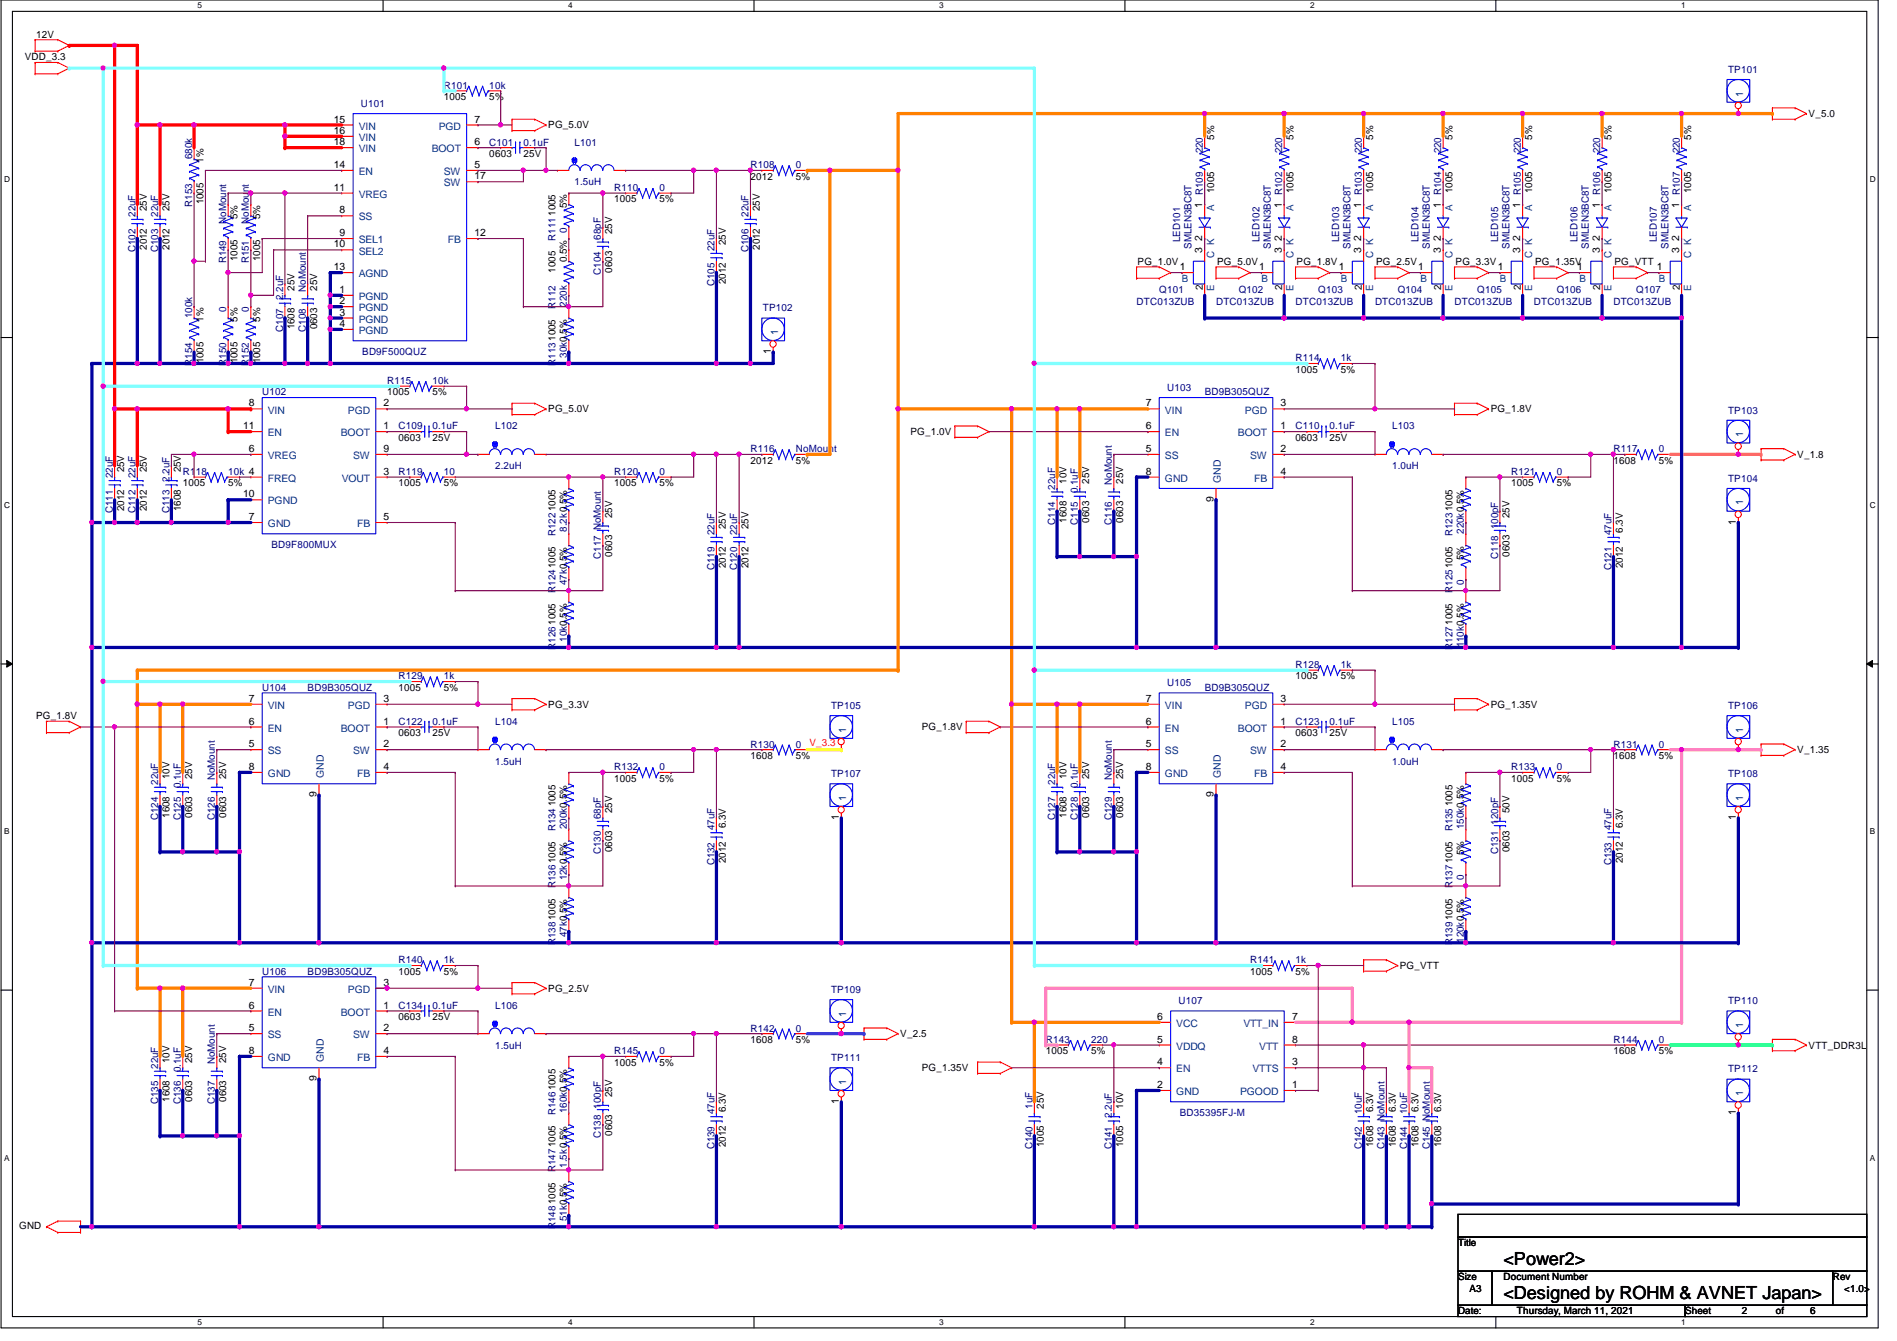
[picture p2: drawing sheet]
<svg xmlns="http://www.w3.org/2000/svg" width="297mm" height="210mm" viewBox="0 0 297 210" stroke-linecap="round" stroke-linejoin="round" font-family="sans-serif">
<defs><g id="words">
<g font-size="2.8">
<text x="235.4" y="198">&lt;Power2&gt;</text>
<text x="235.4" y="203.3">&lt;Designed by ROHM &amp; AVNET Japan&gt;</text>
</g>
<g font-size="1.6">
<text x="5.7" y="5.9">12V</text>
<text x="3.9" y="9.4">VDD_3.3</text>
<text x="69.5" y="15.7">1005</text>
<text x="76.6" y="15.7">5%</text>
<text x="52.3" y="19.2">15</text>
<text x="52.3" y="21">16</text>
<text x="52.3" y="22.7">18</text>
<text x="74.3" y="22.7">6</text>
<text x="74.3" y="19.2">7</text>
<text x="85.8" y="20.1">PG_5.0V</text>
<text x="190.1" y="21.9" transform="rotate(-90 190.1 21.9)">5%</text>
<text x="202.6" y="21.9" transform="rotate(-90 202.6 21.9)">5%</text>
<text x="215" y="21.9" transform="rotate(-90 215 21.9)">5%</text>
<text x="227.5" y="21.9" transform="rotate(-90 227.5 21.9)">5%</text>
<text x="239.9" y="21.9" transform="rotate(-90 239.9 21.9)">5%</text>
<text x="252.3" y="21.9" transform="rotate(-90 252.3 21.9)">5%</text>
<text x="264.8" y="21.9" transform="rotate(-90 264.8 21.9)">5%</text>
<text x="271.8" y="18.1" transform="rotate(-90 271.8 18.1)">1</text>
<text x="283.2" y="18.3">V_5.0</text>
<text x="31.9" y="25.4" transform="rotate(-90 31.9 25.4)">1%</text>
<text x="52.3" y="29.8">11</text>
<text x="52.3" y="26.3">14</text>
<text x="74.3" y="26.3">5</text>
<text x="74.3" y="28.1">17</text>
<text x="76.6" y="24.6">0603</text>
<text x="82" y="24.6">25V</text>
<text x="117.5" y="28.1">2012</text>
<text x="124.6" y="28.1">5%</text>
<text x="23" y="33.1" transform="rotate(-90 23 33.1)">25V</text>
<text x="26.5" y="33.1" transform="rotate(-90 26.5 33.1)">25V</text>
<text x="31.9" y="32" transform="rotate(-90 31.9 32)">1005</text>
<text x="37.2" y="34.3" transform="rotate(-90 37.2 34.3)">5%</text>
<text x="40.8" y="34.3" transform="rotate(-90 40.8 34.3)">5%</text>
<text x="53.2" y="33.4">8</text>
<text x="88.8" y="32.6" transform="rotate(-90 88.8 32.6)">5%</text>
<text x="96.2" y="31.7">1005</text>
<text x="103.3" y="31.7">5%</text>
<text x="119" y="33.1" transform="rotate(-90 119 33.1)">25V</text>
<text x="188.3" y="32.6" transform="rotate(-90 188.3 32.6)">1 R109</text>
<text x="190.1" y="30.2" transform="rotate(-90 190.1 30.2)">1005</text>
<text x="200.7" y="32.6" transform="rotate(-90 200.7 32.6)">1 R102</text>
<text x="202.6" y="30.2" transform="rotate(-90 202.6 30.2)">1005</text>
<text x="213.1" y="32.6" transform="rotate(-90 213.1 32.6)">1 R103</text>
<text x="215" y="30.2" transform="rotate(-90 215 30.2)">1005</text>
<text x="225.6" y="32.6" transform="rotate(-90 225.6 32.6)">1 R104</text>
<text x="227.5" y="30.2" transform="rotate(-90 227.5 30.2)">1005</text>
<text x="238" y="32.6" transform="rotate(-90 238 32.6)">1 R105</text>
<text x="239.9" y="30.2" transform="rotate(-90 239.9 30.2)">1005</text>
<text x="250.5" y="32.6" transform="rotate(-90 250.5 32.6)">1 R106</text>
<text x="252.3" y="30.2" transform="rotate(-90 252.3 30.2)">1005</text>
<text x="262.9" y="32.6" transform="rotate(-90 262.9 32.6)">1 R107</text>
<text x="264.8" y="30.2" transform="rotate(-90 264.8 30.2)">1005</text>
<text x="23" y="39.1" transform="rotate(-90 23 39.1)">2012</text>
<text x="26.5" y="39.1" transform="rotate(-90 26.5 39.1)">2012</text>
<text x="37.2" y="40.9" transform="rotate(-90 37.2 40.9)">1005</text>
<text x="40.8" y="40.9" transform="rotate(-90 40.8 40.9)">1005</text>
<text x="52.3" y="38.7">10</text>
<text x="53.2" y="37">9</text>
<text x="74.3" y="37">12</text>
<text x="88.8" y="41.1" transform="rotate(-90 88.8 41.1)">0.5%</text>
<text x="95.9" y="36.6" transform="rotate(-90 95.9 36.6)">25V</text>
<text x="113.7" y="38.4" transform="rotate(-90 113.7 38.4)">25V</text>
<text x="119" y="39.1" transform="rotate(-90 119 39.1)">2012</text>
<text x="178.1" y="41.4">PG_1.0V</text>
<text x="188.3" y="39.7" transform="rotate(-90 188.3 39.7)">3</text>
<text x="188.3" y="37.7" transform="rotate(-90 188.3 37.7)">2</text>
<text x="190.6" y="41.4">PG_5.0V</text>
<text x="200.7" y="39.7" transform="rotate(-90 200.7 39.7)">3</text>
<text x="200.7" y="37.7" transform="rotate(-90 200.7 37.7)">2</text>
<text x="203" y="41.4">PG_1.8V</text>
<text x="213.1" y="39.7" transform="rotate(-90 213.1 39.7)">3</text>
<text x="213.1" y="37.7" transform="rotate(-90 213.1 37.7)">2</text>
<text x="215.5" y="41.4">PG_2.5V</text>
<text x="225.6" y="39.7" transform="rotate(-90 225.6 39.7)">3</text>
<text x="225.6" y="37.7" transform="rotate(-90 225.6 37.7)">2</text>
<text x="227.9" y="41.4">PG_3.3V</text>
<text x="238" y="39.7" transform="rotate(-90 238 39.7)">3</text>
<text x="238" y="37.7" transform="rotate(-90 238 37.7)">2</text>
<text x="240.4" y="41.4">PG_1.35V</text>
<text x="250.5" y="39.7" transform="rotate(-90 250.5 39.7)">3</text>
<text x="250.5" y="37.7" transform="rotate(-90 250.5 37.7)">2</text>
<text x="252.8" y="41.4">PG_VTT</text>
<text x="262.9" y="39.7" transform="rotate(-90 262.9 39.7)">3</text>
<text x="262.9" y="37.7" transform="rotate(-90 262.9 37.7)">2</text>
<text x="46.1" y="45.5" transform="rotate(-90 46.1 45.5)">25V</text>
<text x="49.7" y="45.5" transform="rotate(-90 49.7 45.5)">25V</text>
<text x="52.3" y="42.3">13</text>
<text x="53.2" y="45.8">1</text>
<text x="53.2" y="47.6">2</text>
<text x="87" y="42.7" transform="rotate(-90 87 42.7)">1005</text>
<text x="95.9" y="42.7" transform="rotate(-90 95.9 42.7)">0603</text>
<text x="113.7" y="44.5" transform="rotate(-90 113.7 44.5)">2012</text>
<text x="184.7" y="42.3">1</text>
<text x="188.3" y="45.3" transform="rotate(-90 188.3 45.3)">2</text>
<text x="197.2" y="42.3">1</text>
<text x="200.8" y="45.3" transform="rotate(-90 200.8 45.3)">2</text>
<text x="209.6" y="42.3">1</text>
<text x="213.2" y="45.3" transform="rotate(-90 213.2 45.3)">2</text>
<text x="222.1" y="42.3">1</text>
<text x="225.7" y="45.3" transform="rotate(-90 225.7 45.3)">2</text>
<text x="234.5" y="42.3">1</text>
<text x="238.1" y="45.3" transform="rotate(-90 238.1 45.3)">2</text>
<text x="247" y="42.3">1</text>
<text x="250.6" y="45.3" transform="rotate(-90 250.6 45.3)">2</text>
<text x="259.4" y="42.3">1</text>
<text x="263" y="45.3" transform="rotate(-90 263 45.3)">2</text>
<text x="31.9" y="50.3" transform="rotate(-90 31.9 50.3)">1%</text>
<text x="37.2" y="50.3" transform="rotate(-90 37.2 50.3)">5%</text>
<text x="40.8" y="50.3" transform="rotate(-90 40.8 50.3)">5%</text>
<text x="46.1" y="51.6" transform="rotate(-90 46.1 51.6)">1608</text>
<text x="49.7" y="51.6" transform="rotate(-90 49.7 51.6)">0603</text>
<text x="53.2" y="49.4">3</text>
<text x="53.2" y="51.2">4</text>
<text x="31.9" y="56.9" transform="rotate(-90 31.9 56.9)">1005</text>
<text x="37.2" y="56.9" transform="rotate(-90 37.2 56.9)">1005</text>
<text x="40.8" y="56.9" transform="rotate(-90 40.8 56.9)">1005</text>
<text x="120.7" y="55.5" transform="rotate(-90 120.7 55.5)">1</text>
<text x="202.9" y="58.3">1005</text>
<text x="210" y="58.3">5%</text>
<text x="38.9" y="63.6">8</text>
<text x="60.1" y="63.6">2</text>
<text x="60.6" y="61.9">1005</text>
<text x="67.7" y="61.9">5%</text>
<text x="85.8" y="64.6">PG_5.0V</text>
<text x="179.4" y="63.6">7</text>
<text x="200.5" y="63.6">3</text>
<text x="233.4" y="64.6">PG_1.8V</text>
<text x="38.1" y="67.2">11</text>
<text x="38.9" y="70.7">6</text>
<text x="60.1" y="67.2">1</text>
<text x="60.1" y="70.7">9</text>
<text x="62.4" y="69">0603</text>
<text x="67.7" y="69">25V</text>
<text x="142.6" y="68.1">PG_1.0V</text>
<text x="179.4" y="70.7">5</text>
<text x="179.4" y="67.2">6</text>
<text x="200.5" y="67.2">1</text>
<text x="200.5" y="70.7">2</text>
<text x="202.9" y="69">0603</text>
<text x="208.2" y="69">25V</text>
<text x="271.8" y="71.5" transform="rotate(-90 271.8 71.5)">1</text>
<text x="281.4" y="71.7">V_1.8</text>
<text x="19.4" y="74" transform="rotate(-90 19.4 74)">25V</text>
<text x="23" y="74" transform="rotate(-90 23 74)">25V</text>
<text x="28.3" y="74" transform="rotate(-90 28.3 74)">25V</text>
<text x="28.6" y="76.1">1005</text>
<text x="35.7" y="76.1">5%</text>
<text x="38.1" y="77.9">10</text>
<text x="60.1" y="74.3">3</text>
<text x="62.4" y="76.1">1005</text>
<text x="69.5" y="76.1">5%</text>
<text x="96.2" y="76.1">1005</text>
<text x="103.3" y="76.1">5%</text>
<text x="117.5" y="72.6">2012</text>
<text x="124.6" y="72.6">5%</text>
<text x="167" y="75.7" transform="rotate(-90 167 75.7)">10V</text>
<text x="170.6" y="75.7" transform="rotate(-90 170.6 75.7)">25V</text>
<text x="175.9" y="75.7" transform="rotate(-90 175.9 75.7)">25V</text>
<text x="179.4" y="74.3">8</text>
<text x="200.5" y="74.3">4</text>
<text x="236.6" y="76.1">1005</text>
<text x="243.8" y="76.1">5%</text>
<text x="252.6" y="72.6">1608</text>
<text x="259.8" y="72.6">5%</text>
<text x="19.4" y="80" transform="rotate(-90 19.4 80)">2012</text>
<text x="23" y="80" transform="rotate(-90 23 80)">2012</text>
<text x="28.3" y="80" transform="rotate(-90 28.3 80)">1608</text>
<text x="38.9" y="81.4">7</text>
<text x="60.1" y="81.4">5</text>
<text x="95.9" y="81.1" transform="rotate(-90 95.9 81.1)">25V</text>
<text x="113.7" y="82.8" transform="rotate(-90 113.7 82.8)">25V</text>
<text x="117.2" y="82.8" transform="rotate(-90 117.2 82.8)">25V</text>
<text x="167" y="81.8" transform="rotate(-90 167 81.8)">1608</text>
<text x="170.6" y="81.8" transform="rotate(-90 170.6 81.8)">0603</text>
<text x="175.9" y="81.8" transform="rotate(-90 175.9 81.8)">0603</text>
<text x="190" y="78.6" transform="rotate(-90 190 78.6)">9</text>
<text x="236.3" y="81.1" transform="rotate(-90 236.3 81.1)">25V</text>
<text x="254.1" y="83.4" transform="rotate(-90 254.1 83.4)">6.3V</text>
<text x="271.8" y="82.1" transform="rotate(-90 271.8 82.1)">1</text>
<text x="95.9" y="87.1" transform="rotate(-90 95.9 87.1)">0603</text>
<text x="113.7" y="88.9" transform="rotate(-90 113.7 88.9)">2012</text>
<text x="117.2" y="88.9" transform="rotate(-90 117.2 88.9)">2012</text>
<text x="229.2" y="87.7" transform="rotate(-90 229.2 87.7)">5%</text>
<text x="236.3" y="87.1" transform="rotate(-90 236.3 87.1)">0603</text>
<text x="254.1" y="88.9" transform="rotate(-90 254.1 88.9)">2012</text>
<text x="202.9" y="106.3">1005</text>
<text x="210" y="106.3">5%</text>
<text x="5.7" y="112.6">PG_1.8V</text>
<text x="38.9" y="113.4">6</text>
<text x="38.9" y="109.9">7</text>
<text x="60.1" y="113.4">1</text>
<text x="60.1" y="109.9">3</text>
<text x="62.4" y="108.1">1005</text>
<text x="69.5" y="108.1">5%</text>
<text x="85.8" y="110.8">PG_3.3V</text>
<text x="179.4" y="113.4">6</text>
<text x="179.4" y="109.9">7</text>
<text x="200.5" y="113.4">1</text>
<text x="200.5" y="109.9">3</text>
<text x="233.4" y="110.8">PG_1.35V</text>
<text x="38.9" y="117">5</text>
<text x="60.1" y="117">2</text>
<text x="62.4" y="115.2">0603</text>
<text x="67.7" y="115.2">25V</text>
<text x="117.5" y="118.8">1608</text>
<text x="124.6" y="118.8">5%</text>
<text x="131.4" y="117.7" transform="rotate(-90 131.4 117.7)">1</text>
<text x="144.4" y="114.3">PG_1.8V</text>
<text x="179.4" y="117">5</text>
<text x="200.5" y="117">2</text>
<text x="202.9" y="115.2">0603</text>
<text x="208.2" y="115.2">25V</text>
<text x="252.6" y="118.8">1608</text>
<text x="259.8" y="118.8">5%</text>
<text x="271.8" y="117.7" transform="rotate(-90 271.8 117.7)">1</text>
<text x="281.4" y="117.9">V_1.35</text>
<text x="26.5" y="122" transform="rotate(-90 26.5 122)">10V</text>
<text x="30.1" y="122" transform="rotate(-90 30.1 122)">25V</text>
<text x="35.4" y="122" transform="rotate(-90 35.4 122)">25V</text>
<text x="38.9" y="120.5">8</text>
<text x="49.6" y="124.8" transform="rotate(-90 49.6 124.8)">9</text>
<text x="60.1" y="120.5">4</text>
<text x="96.2" y="122.3">1005</text>
<text x="103.3" y="122.3">5%</text>
<text x="167" y="122" transform="rotate(-90 167 122)">10V</text>
<text x="170.6" y="122" transform="rotate(-90 170.6 122)">25V</text>
<text x="175.9" y="122" transform="rotate(-90 175.9 122)">25V</text>
<text x="179.4" y="120.5">8</text>
<text x="190" y="124.8" transform="rotate(-90 190 124.8)">9</text>
<text x="200.5" y="120.5">4</text>
<text x="236.6" y="122.3">1005</text>
<text x="243.8" y="122.3">5%</text>
<text x="26.5" y="128" transform="rotate(-90 26.5 128)">1608</text>
<text x="30.1" y="128" transform="rotate(-90 30.1 128)">0603</text>
<text x="35.4" y="128" transform="rotate(-90 35.4 128)">0603</text>
<text x="95.9" y="127.3" transform="rotate(-90 95.9 127.3)">25V</text>
<text x="113.7" y="129.6" transform="rotate(-90 113.7 129.6)">6.3V</text>
<text x="131.4" y="128.4" transform="rotate(-90 131.4 128.4)">1</text>
<text x="167" y="128" transform="rotate(-90 167 128)">1608</text>
<text x="170.6" y="128" transform="rotate(-90 170.6 128)">0603</text>
<text x="175.9" y="128" transform="rotate(-90 175.9 128)">0603</text>
<text x="236.3" y="127.3" transform="rotate(-90 236.3 127.3)">50V</text>
<text x="254.1" y="129.6" transform="rotate(-90 254.1 129.6)">6.3V</text>
<text x="271.8" y="128.4" transform="rotate(-90 271.8 128.4)">1</text>
<text x="95.9" y="133.4" transform="rotate(-90 95.9 133.4)">0603</text>
<text x="113.7" y="135.1" transform="rotate(-90 113.7 135.1)">2012</text>
<text x="229.2" y="133.9" transform="rotate(-90 229.2 133.9)">5%</text>
<text x="236.3" y="133.4" transform="rotate(-90 236.3 133.4)">0603</text>
<text x="254.1" y="135.1" transform="rotate(-90 254.1 135.1)">2012</text>
<text x="38.9" y="154.3">7</text>
<text x="60.1" y="154.3">3</text>
<text x="62.4" y="152.6">1005</text>
<text x="69.5" y="152.6">5%</text>
<text x="85.8" y="155.2">PG_2.5V</text>
<text x="195.7" y="152.6">1005</text>
<text x="202.9" y="152.6">5%</text>
<text x="219.2" y="151.7">PG_VTT</text>
<text x="38.9" y="161.4">5</text>
<text x="38.9" y="157.9">6</text>
<text x="60.1" y="157.9">1</text>
<text x="60.1" y="161.4">2</text>
<text x="62.4" y="159.7">0603</text>
<text x="67.7" y="159.7">25V</text>
<text x="181.2" y="159.6">6</text>
<text x="202.3" y="159.6">7</text>
<text x="26.5" y="166.4" transform="rotate(-90 26.5 166.4)">10V</text>
<text x="30.1" y="166.4" transform="rotate(-90 30.1 166.4)">25V</text>
<text x="35.4" y="166.4" transform="rotate(-90 35.4 166.4)">25V</text>
<text x="38.9" y="165">8</text>
<text x="60.1" y="165">4</text>
<text x="96.2" y="166.8">1005</text>
<text x="103.3" y="166.8">5%</text>
<text x="117.5" y="163.2">1608</text>
<text x="124.6" y="163.2">5%</text>
<text x="131.4" y="162.1" transform="rotate(-90 131.4 162.1)">1</text>
<text x="141" y="162.3">V_2.5</text>
<text x="144.4" y="167.7">PG_1.35V</text>
<text x="163.7" y="165">1005</text>
<text x="170.9" y="165">5%</text>
<text x="181.2" y="166.8">4</text>
<text x="181.2" y="163.2">5</text>
<text x="202.3" y="166.8">3</text>
<text x="202.3" y="163.2">8</text>
<text x="252.6" y="165">1608</text>
<text x="259.8" y="165">5%</text>
<text x="271.8" y="163.9" transform="rotate(-90 271.8 163.9)">1</text>
<text x="283.2" y="164.1">VTT_DDR3L</text>
<text x="26.5" y="172.5" transform="rotate(-90 26.5 172.5)">1608</text>
<text x="30.1" y="172.5" transform="rotate(-90 30.1 172.5)">0603</text>
<text x="35.4" y="172.5" transform="rotate(-90 35.4 172.5)">0603</text>
<text x="49.6" y="169.2" transform="rotate(-90 49.6 169.2)">9</text>
<text x="95.9" y="171.7" transform="rotate(-90 95.9 171.7)">25V</text>
<text x="131.4" y="172.8" transform="rotate(-90 131.4 172.8)">1</text>
<text x="163.4" y="173.5" transform="rotate(-90 163.4 173.5)">25V</text>
<text x="175.9" y="173.5" transform="rotate(-90 175.9 173.5)">10V</text>
<text x="181.2" y="170.3">2</text>
<text x="202.3" y="170.3">1</text>
<text x="95.9" y="177.8" transform="rotate(-90 95.9 177.8)">0603</text>
<text x="113.7" y="179.6" transform="rotate(-90 113.7 179.6)">2012</text>
<text x="113.7" y="174.1" transform="rotate(-90 113.7 174.1)">6.3V</text>
<text x="163.4" y="179.6" transform="rotate(-90 163.4 179.6)">1005</text>
<text x="175.9" y="179.6" transform="rotate(-90 175.9 179.6)">1005</text>
<text x="215" y="179.6" transform="rotate(-90 215 179.6)">1608</text>
<text x="215" y="174.1" transform="rotate(-90 215 174.1)">6.3V</text>
<text x="218.6" y="179.6" transform="rotate(-90 218.6 179.6)">1608</text>
<text x="218.6" y="174.1" transform="rotate(-90 218.6 174.1)">6.3V</text>
<text x="222.1" y="179.6" transform="rotate(-90 222.1 179.6)">1608</text>
<text x="222.1" y="174.1" transform="rotate(-90 222.1 174.1)">6.3V</text>
<text x="225.7" y="179.6" transform="rotate(-90 225.7 179.6)">1608</text>
<text x="225.7" y="174.1" transform="rotate(-90 225.7 174.1)">6.3V</text>
<text x="271.8" y="174.6" transform="rotate(-90 271.8 174.6)">1</text>
<text x="3" y="192.4">GND</text>
<text x="228.3" y="195.1">Title</text>
<text x="228.3" y="200.4">Size</text>
<text x="230.1" y="202.2">A3</text>
<text x="235.4" y="200.4">Document Number</text>
<text x="287" y="200.4">Rev</text>
<text x="288.8" y="202.2">&lt;1.0&gt;</text>
<text x="228.3" y="205.7">Date:</text>
<text x="237.5" y="205.7">Thursday, March 11, 2021</text>
<text x="263.9" y="205.7">Sheet</text>
<text x="272.8" y="205.7">2</text>
<text x="278.1" y="205.7">of</text>
<text x="283.4" y="205.7">6</text>
</g>
<g font-size="1.6" fill="#000080">
<text x="270.6" y="11.4">TP101</text>
<text x="56.5" y="16.7">U101</text>
<text x="69.5" y="13.9">R101</text>
<text x="76.6" y="13.9">10k</text>
<text x="76.6" y="22.8">C101</text>
<text x="82" y="22.8">0.1uF</text>
<text x="90" y="22.8">L101</text>
<text x="30.1" y="24.9" transform="rotate(-90 30.1 24.9)">680k</text>
<text x="90" y="29">1.5uH</text>
<text x="96.2" y="29.9">R110</text>
<text x="103.3" y="29.9">0</text>
<text x="117.5" y="26.3">R108</text>
<text x="124.6" y="26.3">0</text>
<text x="188.3" y="24" transform="rotate(-90 188.3 24)">220</text>
<text x="200.8" y="24" transform="rotate(-90 200.8 24)">220</text>
<text x="213.2" y="24" transform="rotate(-90 213.2 24)">220</text>
<text x="225.7" y="24" transform="rotate(-90 225.7 24)">220</text>
<text x="238.1" y="24" transform="rotate(-90 238.1 24)">220</text>
<text x="250.6" y="24" transform="rotate(-90 250.6 24)">220</text>
<text x="263" y="24" transform="rotate(-90 263 24)">220</text>
<text x="21.2" y="34" transform="rotate(-90 21.2 34)">22uF</text>
<text x="24.8" y="34" transform="rotate(-90 24.8 34)">22uF</text>
<text x="30.1" y="32.3" transform="rotate(-90 30.1 32.3)">R153</text>
<text x="35.4" y="35" transform="rotate(-90 35.4 35)">NoMount</text>
<text x="39" y="35" transform="rotate(-90 39 35)">NoMount</text>
<text x="117.2" y="34" transform="rotate(-90 117.2 34)">22uF</text>
<text x="21.2" y="39.5" transform="rotate(-90 21.2 39.5)">C102</text>
<text x="24.8" y="39.5" transform="rotate(-90 24.8 39.5)">C103</text>
<text x="35.4" y="41.2" transform="rotate(-90 35.4 41.2)">R149</text>
<text x="39" y="41.2" transform="rotate(-90 39 41.2)">R151</text>
<text x="87" y="37.7" transform="rotate(-90 87 37.7)">R1111005</text>
<text x="88.8" y="36.4" transform="rotate(-90 88.8 36.4)">0</text>
<text x="94.1" y="37.5" transform="rotate(-90 94.1 37.5)">68pF</text>
<text x="111.9" y="39.3" transform="rotate(-90 111.9 39.3)">22uF</text>
<text x="117.2" y="39.5" transform="rotate(-90 117.2 39.5)">C106</text>
<text x="184.8" y="37.9" transform="rotate(-90 184.8 37.9)">LED101</text>
<text x="186.6" y="38.9" transform="rotate(-90 186.6 38.9)">SMLEN3BC8T</text>
<text x="197.2" y="37.9" transform="rotate(-90 197.2 37.9)">LED102</text>
<text x="199" y="38.9" transform="rotate(-90 199 38.9)">SMLEN3BC8T</text>
<text x="209.7" y="37.9" transform="rotate(-90 209.7 37.9)">LED103</text>
<text x="211.5" y="38.9" transform="rotate(-90 211.5 38.9)">SMLEN3BC8T</text>
<text x="222.1" y="37.9" transform="rotate(-90 222.1 37.9)">LED104</text>
<text x="223.9" y="38.9" transform="rotate(-90 223.9 38.9)">SMLEN3BC8T</text>
<text x="234.6" y="37.9" transform="rotate(-90 234.6 37.9)">LED105</text>
<text x="236.3" y="38.9" transform="rotate(-90 236.3 38.9)">SMLEN3BC8T</text>
<text x="247" y="37.9" transform="rotate(-90 247 37.9)">LED106</text>
<text x="248.8" y="38.9" transform="rotate(-90 248.8 38.9)">SMLEN3BC8T</text>
<text x="259.5" y="37.9" transform="rotate(-90 259.5 37.9)">LED107</text>
<text x="261.2" y="38.9" transform="rotate(-90 261.2 38.9)">SMLEN3BC8T</text>
<text x="44.3" y="46.9" transform="rotate(-90 44.3 46.9)">2.2uF</text>
<text x="47.9" y="45.7" transform="rotate(-90 47.9 45.7)">NoMount</text>
<text x="94.1" y="43" transform="rotate(-90 94.1 43)">C104</text>
<text x="111.9" y="44.8" transform="rotate(-90 111.9 44.8)">C105</text>
<text x="178" y="47.7">DTC013ZUB</text>
<text x="181.5" y="45.9">Q101</text>
<text x="190.4" y="47.7">DTC013ZUB</text>
<text x="194" y="45.9">Q102</text>
<text x="202.9" y="47.7">DTC013ZUB</text>
<text x="206.4" y="45.9">Q103</text>
<text x="215.3" y="47.7">DTC013ZUB</text>
<text x="218.9" y="45.9">Q104</text>
<text x="227.7" y="47.7">DTC013ZUB</text>
<text x="231.3" y="45.9">Q105</text>
<text x="240.2" y="47.7">DTC013ZUB</text>
<text x="243.8" y="45.9">Q106</text>
<text x="252.6" y="47.7">DTC013ZUB</text>
<text x="256.2" y="45.9">Q107</text>
<text x="30.1" y="49.8" transform="rotate(-90 30.1 49.8)">100k</text>
<text x="35.4" y="48.9" transform="rotate(-90 35.4 48.9)">0</text>
<text x="39" y="48.9" transform="rotate(-90 39 48.9)">0</text>
<text x="44.3" y="51.9" transform="rotate(-90 44.3 51.9)">C107</text>
<text x="47.9" y="51.9" transform="rotate(-90 47.9 51.9)">C108</text>
<text x="87" y="48.3" transform="rotate(-90 87 48.3)">R112</text>
<text x="88.8" y="48" transform="rotate(-90 88.8 48)">220k</text>
<text x="119.5" y="48.7">TP102</text>
<text x="30.1" y="57.2" transform="rotate(-90 30.1 57.2)">R154</text>
<text x="35.4" y="57.2" transform="rotate(-90 35.4 57.2)">R150</text>
<text x="39" y="57.2" transform="rotate(-90 39 57.2)">R152</text>
<text x="56.7" y="55.5">BD9F500QUZ</text>
<text x="87" y="57.2" transform="rotate(-90 87 57.2)">R1131005</text>
<text x="88.8" y="56" transform="rotate(-90 88.8 56)">30k0.5%</text>
<text x="202.9" y="56.6">R114</text>
<text x="210" y="56.6">1k</text>
<text x="41.1" y="61.9">U102</text>
<text x="60.6" y="60.1">R115</text>
<text x="67.7" y="60.1">10k</text>
<text x="182.7" y="61.2">U103</text>
<text x="188.6" y="61.9">BD9B305QUZ</text>
<text x="270.6" y="64.7">TP103</text>
<text x="62.4" y="67.2">C109</text>
<text x="67.7" y="67.2">0.1uF</text>
<text x="77.5" y="67.2">L102</text>
<text x="117.5" y="70.8">R116</text>
<text x="124.6" y="70.8">NoMount</text>
<text x="202.9" y="67.2">C110</text>
<text x="208.2" y="67.2">0.1uF</text>
<text x="218" y="67.2">L103</text>
<text x="252.6" y="70.8">R117</text>
<text x="259.8" y="70.8">0</text>
<text x="17.6" y="74.8" transform="rotate(-90 17.6 74.8)">22uF</text>
<text x="21.2" y="74.8" transform="rotate(-90 21.2 74.8)">22uF</text>
<text x="26.5" y="75.4" transform="rotate(-90 26.5 75.4)">2.2uF</text>
<text x="28.6" y="74.3">R118</text>
<text x="35.7" y="74.3">10k 4</text>
<text x="62.4" y="74.3">R119</text>
<text x="69.5" y="74.3">10</text>
<text x="77.5" y="73.4">2.2uH</text>
<text x="96.2" y="74.3">R120</text>
<text x="103.3" y="74.3">0</text>
<text x="165.2" y="76.6" transform="rotate(-90 165.2 76.6)">22uF</text>
<text x="168.8" y="77.2" transform="rotate(-90 168.8 77.2)">0.1uF</text>
<text x="174.1" y="75.9" transform="rotate(-90 174.1 75.9)">NoMount</text>
<text x="218" y="73.4">1.0uH</text>
<text x="236.6" y="74.3">R121</text>
<text x="243.8" y="74.3">0</text>
<text x="270.6" y="75.4">TP104</text>
<text x="17.6" y="80.3" transform="rotate(-90 17.6 80.3)">C111</text>
<text x="21.2" y="80.3" transform="rotate(-90 21.2 80.3)">C112</text>
<text x="26.5" y="80.3" transform="rotate(-90 26.5 80.3)">C113</text>
<text x="87" y="83.9" transform="rotate(-90 87 83.9)">R1221005</text>
<text x="88.8" y="83.2" transform="rotate(-90 88.8 83.2)">8.2k0.5%</text>
<text x="111.9" y="83.7" transform="rotate(-90 111.9 83.7)">22uF</text>
<text x="115.4" y="83.7" transform="rotate(-90 115.4 83.7)">22uF</text>
<text x="165.2" y="82.1" transform="rotate(-90 165.2 82.1)">C114</text>
<text x="168.8" y="82.1" transform="rotate(-90 168.8 82.1)">C115</text>
<text x="174.1" y="82.1" transform="rotate(-90 174.1 82.1)">C116</text>
<text x="227.5" y="83.9" transform="rotate(-90 227.5 83.9)">R1231005</text>
<text x="229.2" y="83.6" transform="rotate(-90 229.2 83.6)">220k0.5%</text>
<text x="252.3" y="83.7" transform="rotate(-90 252.3 83.7)">47uF</text>
<text x="42.5" y="85.7">BD9F800MUX</text>
<text x="94.1" y="87.5" transform="rotate(-90 94.1 87.5)">C117 NoMount</text>
<text x="111.9" y="89.2" transform="rotate(-90 111.9 89.2)">C119</text>
<text x="115.4" y="89.2" transform="rotate(-90 115.4 89.2)">C120</text>
<text x="234.6" y="87.5" transform="rotate(-90 234.6 87.5)">C118 100pF</text>
<text x="252.3" y="89.2" transform="rotate(-90 252.3 89.2)">C121</text>
<text x="87" y="92.8" transform="rotate(-90 87 92.8)">R1241005</text>
<text x="88.8" y="91.6" transform="rotate(-90 88.8 91.6)">47k0.5%</text>
<text x="227.5" y="92.8" transform="rotate(-90 227.5 92.8)">R1251005</text>
<text x="229.2" y="91.6" transform="rotate(-90 229.2 91.6)">0</text>
<text x="87" y="101.7" transform="rotate(-90 87 101.7)">R1261005</text>
<text x="88.8" y="100.5" transform="rotate(-90 88.8 100.5)">10k0.5%</text>
<text x="227.5" y="101.7" transform="rotate(-90 227.5 101.7)">R1271005</text>
<text x="229.2" y="101.3" transform="rotate(-90 229.2 101.3)">110k0.5%</text>
<text x="62.4" y="106.3">R129</text>
<text x="69.5" y="106.3">1k</text>
<text x="182.7" y="107.4">U105</text>
<text x="202.9" y="104.6">R128</text>
<text x="210" y="104.6">1k</text>
<text x="41.1" y="108.1">U104</text>
<text x="48.2" y="108.1">BD9B305QUZ</text>
<text x="62.4" y="113.5">C122</text>
<text x="67.7" y="113.5">0.1uF</text>
<text x="77.5" y="113.5">L104</text>
<text x="130.1" y="111">TP105</text>
<text x="188.6" y="108.1">BD9B305QUZ</text>
<text x="202.9" y="113.5">C123</text>
<text x="208.2" y="113.5">0.1uF</text>
<text x="218" y="113.5">L105</text>
<text x="270.6" y="111">TP106</text>
<text x="77.5" y="119.7">1.5uH</text>
<text x="117.5" y="117">R130</text>
<text x="124.6" y="117">0</text>
<text x="218" y="119.7">1.0uH</text>
<text x="252.6" y="117">R131</text>
<text x="259.8" y="117">0</text>
<text x="24.8" y="122.9" transform="rotate(-90 24.8 122.9)">22uF</text>
<text x="28.3" y="123.4" transform="rotate(-90 28.3 123.4)">0.1uF</text>
<text x="33.7" y="122.1" transform="rotate(-90 33.7 122.1)">NoMount</text>
<text x="96.2" y="120.6">R132</text>
<text x="103.3" y="120.6">0</text>
<text x="130.1" y="121.6">TP107</text>
<text x="165.2" y="122.9" transform="rotate(-90 165.2 122.9)">22uF</text>
<text x="168.8" y="123.4" transform="rotate(-90 168.8 123.4)">0.1uF</text>
<text x="174.1" y="122.1" transform="rotate(-90 174.1 122.1)">NoMount</text>
<text x="236.6" y="120.6">R133</text>
<text x="243.8" y="120.6">0</text>
<text x="270.6" y="121.6">TP108</text>
<text x="24.8" y="128.4" transform="rotate(-90 24.8 128.4)">C124</text>
<text x="28.3" y="128.4" transform="rotate(-90 28.3 128.4)">C125</text>
<text x="33.7" y="128.4" transform="rotate(-90 33.7 128.4)">C126</text>
<text x="87" y="130.1" transform="rotate(-90 87 130.1)">R1341005</text>
<text x="88.8" y="129.8" transform="rotate(-90 88.8 129.8)">200k0.5%</text>
<text x="94.1" y="128.2" transform="rotate(-90 94.1 128.2)">68pF</text>
<text x="111.9" y="130" transform="rotate(-90 111.9 130)">47uF</text>
<text x="165.2" y="128.4" transform="rotate(-90 165.2 128.4)">C127</text>
<text x="168.8" y="128.4" transform="rotate(-90 168.8 128.4)">C128</text>
<text x="174.1" y="128.4" transform="rotate(-90 174.1 128.4)">C129</text>
<text x="227.5" y="130.1" transform="rotate(-90 227.5 130.1)">R1351005</text>
<text x="229.2" y="129.8" transform="rotate(-90 229.2 129.8)">150k0.5%</text>
<text x="252.3" y="130" transform="rotate(-90 252.3 130)">47uF</text>
<text x="88.8" y="137.8" transform="rotate(-90 88.8 137.8)">12k0.5%</text>
<text x="94.1" y="133.7" transform="rotate(-90 94.1 133.7)">C130</text>
<text x="111.9" y="135.5" transform="rotate(-90 111.9 135.5)">C132</text>
<text x="229.2" y="137.8" transform="rotate(-90 229.2 137.8)">0</text>
<text x="234.6" y="133.7" transform="rotate(-90 234.6 133.7)">C131 120pF</text>
<text x="252.3" y="135.5" transform="rotate(-90 252.3 135.5)">C133</text>
<text x="87" y="139" transform="rotate(-90 87 139)">R1361005</text>
<text x="227.5" y="139" transform="rotate(-90 227.5 139)">R1371005</text>
<text x="87" y="147.9" transform="rotate(-90 87 147.9)">R1381005</text>
<text x="88.8" y="146.7" transform="rotate(-90 88.8 146.7)">47k0.5%</text>
<text x="227.5" y="147.9" transform="rotate(-90 227.5 147.9)">R1391005</text>
<text x="229.2" y="147.6" transform="rotate(-90 229.2 147.6)">120k0.5%</text>
<text x="41.1" y="152.6">U106</text>
<text x="48.2" y="152.6">BD9B305QUZ</text>
<text x="62.4" y="150.8">R140</text>
<text x="69.5" y="150.8">1k</text>
<text x="130.1" y="155.4">TP109</text>
<text x="195.7" y="150.8">R141</text>
<text x="202.9" y="150.8">1k</text>
<text x="62.4" y="157.9">C134</text>
<text x="67.7" y="157.9">0.1uF</text>
<text x="77.5" y="157.9">L106</text>
<text x="117.5" y="161.5">R142</text>
<text x="124.6" y="161.5">0</text>
<text x="184.5" y="157.2">U107</text>
<text x="270.6" y="157.2">TP110</text>
<text x="24.8" y="167.3" transform="rotate(-90 24.8 167.3)">22uF</text>
<text x="28.3" y="167.9" transform="rotate(-90 28.3 167.9)">0.1uF</text>
<text x="33.7" y="166.6" transform="rotate(-90 33.7 166.6)">NoMount</text>
<text x="77.5" y="164.1">1.5uH</text>
<text x="96.2" y="165">R145</text>
<text x="103.3" y="165">0</text>
<text x="130.1" y="166.1">TP111</text>
<text x="163.7" y="163.2">R143</text>
<text x="170.9" y="163.2">220</text>
<text x="252.6" y="163.2">R144</text>
<text x="259.8" y="163.2">0</text>
<text x="270.6" y="167.9">TP112</text>
<text x="24.8" y="172.8" transform="rotate(-90 24.8 172.8)">C135</text>
<text x="28.3" y="172.8" transform="rotate(-90 28.3 172.8)">C136</text>
<text x="33.7" y="172.8" transform="rotate(-90 33.7 172.8)">C137</text>
<text x="161.7" y="173.5" transform="rotate(-90 161.7 173.5)">1uF</text>
<text x="87" y="174.6" transform="rotate(-90 87 174.6)">R1461005</text>
<text x="88.8" y="174.2" transform="rotate(-90 88.8 174.2)">160k0.5%</text>
<text x="94.1" y="178.1" transform="rotate(-90 94.1 178.1)">C138 100pF</text>
<text x="111.9" y="179.9" transform="rotate(-90 111.9 179.9)">C139</text>
<text x="111.9" y="174.4" transform="rotate(-90 111.9 174.4)">47uF</text>
<text x="161.7" y="179.9" transform="rotate(-90 161.7 179.9)">C140</text>
<text x="174.1" y="179.9" transform="rotate(-90 174.1 179.9)">C141</text>
<text x="174.1" y="175" transform="rotate(-90 174.1 175)">2.2uF</text>
<text x="184.7" y="174.6">BD35395FJ-M</text>
<text x="213.2" y="179.9" transform="rotate(-90 213.2 179.9)">C142</text>
<text x="213.2" y="174.4" transform="rotate(-90 213.2 174.4)">10uF</text>
<text x="216.8" y="179.9" transform="rotate(-90 216.8 179.9)">C143 NoMount</text>
<text x="220.3" y="179.9" transform="rotate(-90 220.3 179.9)">C144</text>
<text x="220.3" y="174.4" transform="rotate(-90 220.3 174.4)">10uF</text>
<text x="223.9" y="179.9" transform="rotate(-90 223.9 179.9)">C145 NoMount</text>
<text x="87" y="183.5" transform="rotate(-90 87 183.5)">R1471005</text>
<text x="88.8" y="182.8" transform="rotate(-90 88.8 182.8)">1.5k0.5%</text>
<text x="88.8" y="191.1" transform="rotate(-90 88.8 191.1)">51k0.5%</text>
<text x="87" y="192.4" transform="rotate(-90 87 192.4)">R1481005</text>
</g>
<g font-size="1.6" fill="#004080">
<text x="273" y="15.1" transform="rotate(-90 273 15.1)">1</text>
<text x="56.2" y="20.3">VIN</text>
<text x="56.2" y="22.1">VIN</text>
<text x="56.2" y="23.8">VIN</text>
<text x="67.6" y="23.8">BOOT</text>
<text x="68.7" y="20.3">PGD</text>
<text x="56.2" y="27.4">EN</text>
<text x="69.5" y="27.4">SW</text>
<text x="69.5" y="29.2">SW</text>
<text x="56.2" y="34.5">SS</text>
<text x="56.2" y="30.9">VREG</text>
<text x="190.1" y="33.1" transform="rotate(-90 190.1 33.1)">A</text>
<text x="202.6" y="33.1" transform="rotate(-90 202.6 33.1)">A</text>
<text x="215" y="33.1" transform="rotate(-90 215 33.1)">A</text>
<text x="227.5" y="33.1" transform="rotate(-90 227.5 33.1)">A</text>
<text x="239.9" y="33.1" transform="rotate(-90 239.9 33.1)">A</text>
<text x="252.3" y="33.1" transform="rotate(-90 252.3 33.1)">A</text>
<text x="264.8" y="33.1" transform="rotate(-90 264.8 33.1)">A</text>
<text x="56.2" y="38.1">SEL1</text>
<text x="56.2" y="39.8">SEL2</text>
<text x="70.1" y="38.1">FB</text>
<text x="190.1" y="40.3" transform="rotate(-90 190.1 40.3)">C K</text>
<text x="202.6" y="40.3" transform="rotate(-90 202.6 40.3)">C K</text>
<text x="215" y="40.3" transform="rotate(-90 215 40.3)">C K</text>
<text x="227.5" y="40.3" transform="rotate(-90 227.5 40.3)">C K</text>
<text x="239.9" y="40.3" transform="rotate(-90 239.9 40.3)">C K</text>
<text x="252.3" y="40.3" transform="rotate(-90 252.3 40.3)">C K</text>
<text x="264.8" y="40.3" transform="rotate(-90 264.8 40.3)">C K</text>
<text x="56.2" y="46.9">PGND</text>
<text x="56.2" y="43.4">AGND</text>
<text x="185.1" y="44.1">B</text>
<text x="190.1" y="45.5" transform="rotate(-90 190.1 45.5)">E</text>
<text x="197.5" y="44.1">B</text>
<text x="202.6" y="45.5" transform="rotate(-90 202.6 45.5)">E</text>
<text x="210" y="44.1">B</text>
<text x="215" y="45.5" transform="rotate(-90 215 45.5)">E</text>
<text x="222.4" y="44.1">B</text>
<text x="227.5" y="45.5" transform="rotate(-90 227.5 45.5)">E</text>
<text x="234.9" y="44.1">B</text>
<text x="239.9" y="45.5" transform="rotate(-90 239.9 45.5)">E</text>
<text x="247.3" y="44.1">B</text>
<text x="252.3" y="45.5" transform="rotate(-90 252.3 45.5)">E</text>
<text x="259.8" y="44.1">B</text>
<text x="264.8" y="45.5" transform="rotate(-90 264.8 45.5)">E</text>
<text x="56.2" y="48.7">PGND</text>
<text x="56.2" y="50.5">PGND</text>
<text x="56.2" y="52.3">PGND</text>
<text x="121.8" y="52.5" transform="rotate(-90 121.8 52.5)">1</text>
<text x="41.9" y="64.7">VIN</text>
<text x="54.5" y="64.7">PGD</text>
<text x="182.4" y="64.7">VIN</text>
<text x="194.9" y="64.7">PGD</text>
<text x="41.9" y="71.8">VREG</text>
<text x="41.9" y="68.3">EN</text>
<text x="53.4" y="68.3">BOOT</text>
<text x="55.3" y="71.8">SW</text>
<text x="182.4" y="71.8">SS</text>
<text x="182.4" y="68.3">EN</text>
<text x="193.8" y="68.3">BOOT</text>
<text x="195.7" y="71.8">SW</text>
<text x="273" y="68.5" transform="rotate(-90 273 68.5)">1</text>
<text x="41.9" y="75.4">FREQ</text>
<text x="53.5" y="75.4">VOUT</text>
<text x="182.4" y="75.4">GND</text>
<text x="191.2" y="75.6" transform="rotate(-90 191.2 75.6)">GND</text>
<text x="196.4" y="75.4">FB</text>
<text x="41.9" y="82.5">GND</text>
<text x="41.9" y="79">PGND</text>
<text x="55.9" y="82.5">FB</text>
<text x="273" y="79.1" transform="rotate(-90 273 79.1)">1</text>
<text x="41.9" y="111">VIN</text>
<text x="54.5" y="111">PGD</text>
<text x="182.4" y="111">VIN</text>
<text x="194.9" y="111">PGD</text>
<text x="41.9" y="118.1">SS</text>
<text x="41.9" y="114.5">EN</text>
<text x="53.4" y="114.5">BOOT</text>
<text x="55.3" y="118.1">SW</text>
<text x="132.5" y="114.7" transform="rotate(-90 132.5 114.7)">1</text>
<text x="182.4" y="118.1">SS</text>
<text x="182.4" y="114.5">EN</text>
<text x="193.8" y="114.5">BOOT</text>
<text x="195.7" y="118.1">SW</text>
<text x="273" y="114.7" transform="rotate(-90 273 114.7)">1</text>
<text x="41.9" y="121.6">GND</text>
<text x="50.7" y="121.8" transform="rotate(-90 50.7 121.8)">GND</text>
<text x="55.9" y="121.6">FB</text>
<text x="132.5" y="125.3" transform="rotate(-90 132.5 125.3)">1</text>
<text x="182.4" y="121.6">GND</text>
<text x="191.2" y="121.8" transform="rotate(-90 191.2 121.8)">GND</text>
<text x="196.4" y="121.6">FB</text>
<text x="273" y="125.3" transform="rotate(-90 273 125.3)">1</text>
<text x="41.9" y="155.4">VIN</text>
<text x="54.5" y="155.4">PGD</text>
<text x="41.9" y="159">EN</text>
<text x="53.4" y="159">BOOT</text>
<text x="132.5" y="159.1" transform="rotate(-90 132.5 159.1)">1</text>
<text x="184.2" y="160.7">VCC</text>
<text x="194.7" y="160.7">VTT_IN</text>
<text x="273" y="160.9" transform="rotate(-90 273 160.9)">1</text>
<text x="41.9" y="162.5">SS</text>
<text x="41.9" y="166.1">GND</text>
<text x="50.7" y="166.2" transform="rotate(-90 50.7 166.2)">GND</text>
<text x="55.3" y="162.5">SW</text>
<text x="55.9" y="166.1">FB</text>
<text x="184.2" y="167.9">EN</text>
<text x="184.2" y="164.3">VDDQ</text>
<text x="196.1" y="167.9">VTTS</text>
<text x="197.2" y="164.3">VTT</text>
<text x="132.5" y="169.8" transform="rotate(-90 132.5 169.8)">1</text>
<text x="184.2" y="171.4">GND</text>
<text x="194.2" y="171.4">PGOOD</text>
<text x="273" y="171.6" transform="rotate(-90 273 171.6)">1</text>
</g>
<text font-size="1.6" fill="#f00" x="126.7" y="116.8">V_3.3</text>
<g font-size="1.3">
<text x="30.9" y="1.3">5</text>
<text x="89" y="1.3">4</text>
<text x="147.1" y="1.3">3</text>
<text x="205.1" y="1.3">2</text>
<text x="263.2" y="1.3">1</text>
<text x=".6" y="28.4">D</text>
<text x="292.8" y="28.4">D</text>
<text x=".6" y="79.5">C</text>
<text x="292.8" y="79.5">C</text>
<text x=".6" y="130.6">B</text>
<text x="292.8" y="130.6">B</text>
<text x=".6" y="181.7">A</text>
<text x="292.8" y="181.7">A</text>
<text x="30.9" y="207.4">5</text>
<text x="89" y="207.4">4</text>
<text x="147.1" y="207.4">3</text>
<text x="205.1" y="207.4">2</text>
<text x="263.2" y="207.4">1</text>
</g>
</g></defs>
<path d="M.2 0h293.9v207.9h-293.9zM1.9 1.8h290.4v204.3h-290.4z" fill="none" stroke="#000" stroke-width=".17"/>
<g fill="#fff">
<path d="M30.9 .2h.7v1.4h-.7z"/>
<path d="M30.9 206.2h.7v1.4h-.7z"/>
</g>
<path d="M60 0v1.8M60 206.1v1.8" fill="none" stroke="#000" stroke-width=".17"/>
<g fill="#fff">
<path d="M89 .2h.7v1.4h-.7z"/>
<path d="M89 206.2h.7v1.4h-.7z"/>
</g>
<path d="M118.1 0v1.8M118.1 206.1v1.8" fill="none" stroke="#000" stroke-width=".17"/>
<g fill="#fff">
<path d="M147.1 .2h.6v1.4h-.6z"/>
<path d="M147.1 206.2h.6v1.4h-.6z"/>
</g>
<path d="M176.1 0v1.8M176.1 206.1v1.8" fill="none" stroke="#000" stroke-width=".17"/>
<g fill="#fff">
<path d="M205.1 .2h.7v1.4h-.7z"/>
<path d="M205.1 206.2h.7v1.4h-.7z"/>
</g>
<path d="M234.2 0v1.8M234.2 206.1v1.8" fill="none" stroke="#000" stroke-width=".17"/>
<g fill="#fff">
<path d="M263.2 .2h.7v1.4h-.7z"/>
<path d="M263.2 206.2h.7v1.4h-.7z"/>
<path d="M.6 27.3h.9v1.4h-.9z"/>
<path d="M292.8 27.3h.9v1.4h-.9z"/>
<path d="M.6 78.4h.9v1.4h-.9z"/>
<path d="M292.8 78.4h.9v1.4h-.9z"/>
</g>
<path d="M.2 52.8h1.7M292.3 52.8h1.8" fill="none" stroke="#000" stroke-width=".17"/>
<g fill="#fff">
<path d="M.6 129.5h.8v1.4h-.8z"/>
<path d="M292.8 129.5h.8v1.4h-.8z"/>
</g>
<path d="M.2 103.9h1.7M292.3 103.9h1.8" fill="none" stroke="#000" stroke-width=".17"/>
<path d="M1.1 103.4l.8 .5-.8 .5zM292.3 103.9l.9-.5v1z" fill="#000"/>
<path d="M1.1 103.4l.8 .5-.8 .5zM292.3 103.9l.9-.5v1z" fill="none" stroke="#000" stroke-width=".16"/>
<g fill="#fff">
<path d="M.6 180.5h.8v1.4h-.8z"/>
<path d="M292.8 180.5h.8v1.4h-.8z"/>
</g>
<path d="M.2 155h1.7M292.3 155h1.8M228.3 190.1h64v3.5h-64zM228.3 193.6h64v5.4h-64zM228.3 199h5.3v5.3h-5.3zM233.6 199h53.4v5.3h-53.4zM287 199h5.3v5.3h-5.3zM228.3 204.3h35.6v1.8h-35.6zM263.9 204.3h28.4v1.8h-28.4z" fill="none" stroke="#000" stroke-width=".17"/>
<g fill="none" stroke="#f00" stroke-width=".17">
<path d="M5.5 8h.1M5.5 6.2h.1M5.5 11.6h.1M5.5 9.8h.1M5.5 6.2h3.6M5.5 8h3.6M5.5 6.2v1.8M5.5 9.8v1.8M5.5 9.8h3.6M5.5 11.6h3.6M9.1 6.2h.1M9.1 8h.1"/>
<path d="M9.1 9.8h.1M9.1 11.6h.1M9.1 6.2l1.7 .9M9.1 9.8l1.7 .9M10.8 7.1h.1M10.8 10.7h.1M10.8 7.1l-1.7 .9M10.8 10.7l-1.7 .9M80.2 18.7h.1M80.2 18.7h3.5M80.2 18.7v1.7M83.7 18.7h.1"/>
<path d="M83.7 18.7l1.8 .9M85.5 19.6h.1M85.5 19.6l-1.8 .8M277.5 18.7h.1M277.5 16.9h.1M277.5 16.9h3.6M277.5 18.7h3.6M277.5 16.9v1.8M281.1 16.9h.1M281.1 18.7h.1M281.1 16.9l1.8 .9M282.9 17.8h.1"/>
<path d="M282.9 17.8l-1.8 .9M80.2 20.4h.1M80.2 20.4h3.5M83.7 20.4h.1M178 43.6h.1M178 41.8h.1M178 41.8h3.5M178 43.6h3.5M178 41.8v1.8M181.5 41.8h.1M181.5 43.6h.1M181.5 41.8l1.8 .9"/>
<path d="M183.3 42.7h.1M183.3 42.7l-1.8 .9M190.4 43.6h.1M190.4 41.8h.1M190.4 41.8h3.6M190.4 43.6h3.6M190.4 41.8v1.8M194 41.8h.1M194 43.6h.1M194 41.8l1.7 .9M195.7 42.7h.1M195.7 42.7l-1.7 .9"/>
<path d="M202.9 43.6h.1M202.9 41.8h.1M202.9 41.8h3.5M202.9 43.6h3.5M202.9 41.8v1.8M206.4 41.8h.1M206.4 43.6h.1M206.4 41.8l1.8 .9M208.2 42.7h.1M208.2 42.7l-1.8 .9M215.3 43.6h.1M215.3 41.8h.1"/>
<path d="M215.3 41.8h3.6M215.3 43.6h3.6M215.3 41.8v1.8M218.9 41.8h.1M218.9 43.6h.1M218.9 41.8l1.7 .9M220.6 42.7h.1M220.6 42.7l-1.7 .9M227.7 43.6h.1M227.7 41.8h.1M227.7 41.8v1.8M227.7 41.8h3.6"/>
<path d="M227.7 43.6h3.6M231.3 41.8h.1M231.3 43.6h.1M231.3 41.8l1.8 .9M233.1 42.7h.1M233.1 42.7l-1.8 .9M240.2 43.6h.1M240.2 41.8h.1M240.2 41.8h3.6M240.2 43.6h3.6M240.2 41.8v1.8M243.8 41.8h.1"/>
<path d="M243.8 43.6h.1M243.8 41.8l1.7 .9M245.5 42.7h.1M245.5 42.7l-1.7 .9M252.6 43.6h.1M252.6 41.8h.1M252.6 41.8h3.6M252.6 43.6h3.6M252.6 41.8v1.8M256.2 41.8h.1M256.2 43.6h.1M256.2 41.8l1.8 .9"/>
<path d="M258 42.7h.1M258 42.7l-1.8 .9M80.2 64.9h.1M80.2 63.1h.1M80.2 63.1h3.5M80.2 64.9h3.5M80.2 63.1v1.8M83.7 63.1h.1M83.7 64.9h.1M83.7 63.1l1.8 .9M85.5 64h.1M85.5 64l-1.8 .9"/>
<path d="M149.5 68.5h.1M149.5 66.7h.1M149.5 66.7h3.6M149.5 68.5h3.6M149.5 66.7v1.8M153.1 66.7h.1M153.1 68.5h.1M153.1 66.7l1.8 .9M154.9 67.6h.1M154.9 67.6l-1.8 .9M227.7 64.9h.1M227.7 63.1h.1"/>
<path d="M227.7 63.1h3.6M227.7 64.9h3.6M227.7 63.1v1.8M231.3 63.1h.1M231.3 64.9h.1M231.3 63.1l1.8 .9M233.1 64h.1M233.1 64l-1.8 .9M238.4 74.7h.1M238.4 74.7h1.8M243.8 74.7h1.7M245.5 74.7h.1"/>
<path d="M275.8 72h.1M275.8 70.2h.1M275.8 70.2h3.5M275.8 72h3.5M275.8 70.2v1.8M279.3 70.2h.1M279.3 72h.1M279.3 70.2l1.8 .9M281.1 71.1h.1M281.1 71.1l-1.8 .9M7.3 114.7h.1M7.3 112.9h.1"/>
<path d="M7.3 112.9h3.5M7.3 114.7h3.5M7.3 112.9v1.8M10.8 112.9h.1M10.8 114.7h.1M10.8 112.9l1.8 .9M12.6 113.8h.1M12.6 113.8l-1.8 .9M80.2 111.1h.1M80.2 109.3h.1M80.2 109.3h3.5M80.2 111.1h3.5"/>
<path d="M80.2 109.3v1.8M83.7 109.3h.1M83.7 111.1h.1M83.7 109.3l1.8 .9M85.5 110.2h.1M85.5 110.2l-1.8 .9M151.3 114.7h.1M151.3 112.9h.1M151.3 112.9h3.6M151.3 114.7h3.6M151.3 112.9v1.8M154.9 112.9h.1"/>
<path d="M154.9 114.7h.1M154.9 112.9l1.7 .9M156.6 113.8h.1M156.6 113.8l-1.7 .9M227.7 111.1h.1M227.7 109.3h.1M227.7 109.3v1.8M227.7 109.3h3.6M227.7 111.1h3.6M231.3 109.3h.1M231.3 111.1h.1M231.3 109.3l1.8 .9"/>
<path d="M233.1 110.2h.1M233.1 110.2l-1.8 .9M275.8 118.2h.1M275.8 116.5h.1M275.8 116.5v1.7M275.8 116.5h3.5M275.8 118.2h3.5M279.3 116.5h.1M279.3 118.2h.1M279.3 116.5l1.8 .8M281.1 117.3h.1M281.1 117.3l-1.8 .9"/>
<path d="M229.5 120.9h.1M229.5 128h.1M229.5 120.9v1.8M229.5 126.2v1.8M80.2 155.6h.1M80.2 153.8h.1M80.2 153.8v1.8M80.2 153.8h3.5M80.2 155.6h3.5M83.7 153.8h.1M83.7 155.6h.1M83.7 153.8l1.8 .9"/>
<path d="M85.5 154.7h.1M85.5 154.7l-1.8 .9M213.5 152h.1M213.5 150.2h.1M213.5 150.2h3.6M213.5 152h3.6M213.5 150.2v1.8M217.1 150.2h.1M217.1 152h.1M217.1 150.2l1.8 .9M218.9 151.1h.1M218.9 151.1l-1.8 .9"/>
<path d="M135.3 162.7h.1M135.3 160.9h.1M135.3 162.7h3.5M135.3 160.9h3.5M135.3 160.9v1.8M138.8 160.9h.1M138.8 162.7h.1M138.8 160.9l1.8 .9M140.6 161.8h.1M140.6 161.8l-1.8 .9M153.1 168h.1M153.1 166.2h.1"/>
<path d="M153.1 166.2h3.5M153.1 168h3.5M153.1 166.2v1.8M156.6 166.2h.1M156.6 168h.1M156.6 166.2l1.8 .9M158.4 167.1h.1M158.4 167.1l-1.8 .9M277.5 164.5h.1M277.5 162.7h.1M277.5 162.7v1.8M277.5 162.7h3.6"/>
<path d="M277.5 164.5h3.6M281.1 162.7h.1M281.1 164.5h.1M281.1 162.7l1.8 .9M282.9 163.6h.1M282.9 163.6l-1.8 .9M7.3 192h.1M7.3 192l1.8 .9M9.1 192.9h.1M9.1 191.1h.1M9.1 192.9h3.5M9.1 191.1l-1.8 .9"/>
<path d="M9.1 191.1h3.5M12.6 191.1h.1M12.6 192.9h.1M12.6 191.1v1.8"/>
</g>
<g fill="none" stroke="#00f" stroke-width=".17">
<path d="M240.2 74.7h.1M240.5 74h.1M240.5 74l.6 1.4M240.5 74l-.3 .7M241.1 75.4h.1M241.6 74h.1M241.6 74l.5 1.4M241.6 74l-.5 1.4M242.1 75.4h.1M242.7 74h.1M242.7 74l.5 1.4M242.7 74l-.6 1.4"/>
<path d="M243.2 75.4h.1M243.6 74.7h.1M243.6 74.7l-.4 .7M243.6 74.7h.2M270.4 112h3.6v3.6h-3.6zM228.8 125.7h.1M228.8 124.6h.1M228.8 123.6h.1M228.8 125.7l.7 .4M228.8 124.6l1.4 .6M228.8 123.6l1.4 .5M229.5 122.7h.1"/>
<path d="M229.5 126.1h.1M229.5 122.7l.7 .3M229.5 126.1v.1M230.2 125.2h.1M230.2 124.1h.1M230.2 123h.1M230.2 125.2l-1.4 .5M230.2 124.1l-1.4 .5M230.2 123l-1.4 .6"/>
<circle cx="272.2" cy="113.8" r="1.76"/>
</g>
<circle cx="272.2" cy="116.1" r=".5" fill="#fff"/>
<g fill="none" stroke="#f00" stroke-width=".17">
<path d="M188.6 21.3h.1M188.6 28.4h.1M188.6 21.3v1.8M188.6 26.7v1.7M64.2 67.6h.1M64.2 67.6h1.8M67.7 67.6h1.8M69.5 67.6h.1M165.5 74.7h.1M165.5 74.7v1.8M165.5 78.2v1.8M165.5 80h.1"/>
<path d="M119.3 117.3h.1M119.3 117.3h1.8M124.6 117.3h1.8M126.4 117.3h.1M179.7 117.3h.1M179.7 113.8h.1M179.7 110.2h.1M179.7 113.8h1.8M179.7 117.3h1.8M179.7 110.2h1.8M199.3 113.8h1.8M199.3 117.3h1.8"/>
<path d="M199.3 110.2h1.8M201.1 113.8h.1M201.1 117.3h.1M201.1 110.2h.1M272.2 117.3h.1M272.2 116.6v.7M89.1 120.9h.1M89.1 128h.1M89.1 120.9v1.8M89.1 126.2v1.8M94.4 131.6h.1M94.4 126.2h.1"/>
<path d="M94.4 126.2v1.8M94.4 129.8v1.8M179.7 120.9h.1M179.7 120.9h1.8M190.4 124.5h.1M190.4 122.7v1.8M199.3 120.9h1.8M201.1 120.9h.1M229.5 138.7h.1M229.5 138.7v1.8M229.5 145.8h.1M229.5 144v1.8"/>
<path d="M74.8 161.8h.1M74.8 161.8h1.8M83.7 161.8h1.8M85.5 161.8h.1M181.5 170.7h.1M181.5 167.1h.1M181.5 163.6h.1M181.5 160h.1M181.5 170.7h1.8M181.5 167.1h1.8M181.5 163.6h1.8M181.5 160h1.8"/>
<path d="M201.1 170.7h1.8M201.1 167.1h1.8M201.1 163.6h1.8M201.1 160h1.8M202.9 170.7h.1M202.9 167.1h.1M202.9 160h.1M202.9 163.6h.1M213.5 177.8h.1M213.5 172.5h.1M213.5 172.5v1.7M213.5 176v1.8"/>
<path d="M220.6 177.8h.1M220.6 172.5h.1M220.6 172.5v1.7M220.6 176v1.8"/>
<circle cx="272.2" cy="116.1" r=".5"/>
</g>
<g fill="none" stroke="#00f" stroke-width=".17">
<path d="M187.9 26.1h.1M187.9 25.1h.1M187.9 24h.1M187.9 26.1l.7 .4M187.9 25.1l1.5 .5M187.9 24l1.5 .6M188.6 23.1h.1M188.6 26.5h.1M188.6 23.1l.8 .4M188.6 26.5v.2M189.4 25.6h.1M189.4 24.6h.1"/>
<path d="M189.4 23.5h.1M189.4 25.6l-1.5 .5M189.4 24.6l-1.5 .5M189.4 23.5l-1.5 .5M66 67.6h.1M66 67.6h.5M66.5 66.7h.1M66.5 66.7v1.8M67.2 66.7h.1M67.2 67.6h.1M67.2 66.7v1.8M67.2 67.6h.5"/>
<path d="M164.6 77.7h1.8M164.6 77h1.8M165.5 76.5h.1M165.5 77.7h.1M165.5 76.5v.5M165.5 77.7v.5M166.4 77.7h.1M166.4 77h.1M121.1 117.3h.1M121.4 116.6h.1M121.4 116.6l.6 1.5M121.4 116.6l-.3 .7"/>
<path d="M122 118.1h.1M122.5 116.6h.1M122.5 116.6l.5 1.5M122.5 116.6l-.5 1.5M123 118.1h.1M123.6 116.6h.1M123.6 116.6l.5 1.5M123.6 116.6l-.6 1.5M124.1 118.1h.1M124.5 117.3h.1M124.5 117.3l-.4 .8M130 112h3.5v3.6h-3.5z"/>
<path d="M181.5 108.5h17.8v14.2h-17.8zM88.3 125.7h.1M88.3 124.6h.1M88.3 123.6h.1M88.3 125.7l.8 .4M88.3 124.6l1.5 .6M88.3 123.6l1.5 .5M89.1 122.7h.1M89.1 126.1h.1M89.1 122.7l.7 .3M89.1 126.1v.1M89.8 125.2h.1"/>
<path d="M89.8 124.1h.1M89.8 123h.1M89.8 125.2l-1.5 .5M89.8 124.1l-1.5 .5M89.8 123l-1.5 .6M93.5 129.2h1.8M93.5 128.6h1.8M94.4 128h.1M94.4 129.2h.1M94.4 128v.6M94.4 129.2v.6M95.3 129.2h.1"/>
<path d="M95.3 128.6h.1M77.3 159.9h.1M77.3 159.9l-.1 .1M77.3 159.9h.4M77.3 159.9l.4 .7M77.7 159.9h.1M77.7 159.9l-.4 .7M77.7 159.9l.1 .1M183.3 158.2h17.8v14.3h-17.8zM228.8 143.5h.1M228.8 142.4h.1M228.8 141.4h.1"/>
<path d="M228.8 143.5l.7 .3M228.8 142.4l1.4 .6M228.8 141.4l1.4 .5M229.5 140.5h.1M229.5 143.8h.1M229.5 140.5l.7 .3M229.5 143.8v.2M230.2 143h.1M230.2 141.9h.1M230.2 140.8h.1M230.2 143l-1.4 .5M230.2 141.9l-1.4 .5"/>
<path d="M230.2 140.8l-1.4 .6M76.6 161.8a.87 .87 0 0 1 .9-.9 .87 .87 0 0 1 .9 .9M77.2 160.4h.1M77.2 160h.1M77.2 160.4l.1 .2M77.2 160v.4M77.2 160l.6 .4M77.3 160.6h.1M77.3 160.6h.4M77.7 160.6h.1M77.8 160h.1M77.8 160.4h.1"/>
<path d="M77.8 160l-.6 .4M77.8 160v.4M77.8 160.4l-.1 .2M78.4 161.8a.87 .87 0 0 1 .9-.9 .87 .87 0 0 1 .8 .9M80.2 161.8a.87 .87 0 0 1 .8-.9 .87 .87 0 0 1 .9 .9M82 161.8a.87 .87 0 0 1 .8-.9 .87 .87 0 0 1 .9 .9M212.6 175.5h1.8M212.6 174.8h1.8M213.5 174.2h.1M213.5 175.5h.1M213.5 174.2v.6M213.5 175.5v.5"/>
<path d="M214.4 175.5h.1M214.4 174.8h.1M219.7 175.5h1.8M219.7 174.8h1.8M220.6 174.2h.1M220.6 175.5h.1M220.6 174.2v.6M220.6 175.5v.5M221.5 175.5h.1M221.5 174.8h.1"/>
<circle cx="131.7" cy="113.8" r="1.76"/>
</g>
<circle cx="131.7" cy="116.1" r=".5" fill="#fff"/>
<g fill="none" stroke="#f00" stroke-width=".17">
<path d="M25.1 37.3h.1M25.1 32h.1M25.1 32v1.8M25.1 35.6v1.7M94.4 35.6h.1M94.4 35.6v1.7M94.4 39.1v1.8M226 39.1h.1M226 39.1v1.8M35.7 48h.1M35.7 55.1h.1M35.7 48v1.8"/>
<path d="M35.7 53.3v1.8M39.3 48h.1M39.3 55.1h.1M39.3 48v1.8M39.3 53.3v1.8M94.4 40.9h.1M222.4 42.7h.1M222.4 42.7h1.8M226 46.2h.1M226 44.4v1.8M252.6 87.1h.1M252.6 81.8h.1"/>
<path d="M252.6 81.8v1.8M252.6 85.3v1.8M131.7 117.3h.1M131.7 116.6v.7M204.6 113.8h.1M204.6 113.8h1.8M208.2 113.8h1.8M210 113.8h.1M89.1 129.8h.1M89.1 136.9h.1M89.1 138.7h.1M89.1 129.8v1.8"/>
<path d="M89.1 135.1v1.8M89.1 138.7v1.8M89.1 145.8h.1M89.1 144v1.8M119.3 161.8h.1M119.3 161.8h1.8M124.6 161.8h1.8M126.4 161.8h.1"/>
<circle cx="131.7" cy="116.1" r=".5"/>
</g>
<g fill="none" stroke="#00f" stroke-width=".17">
<path d="M24.2 35h1.7M24.2 34.3h1.7M25.1 33.8h.1M25.1 35h.1M25.1 33.8v.5M25.1 35v.6M25.9 35h.1M25.9 34.3h.1M93.5 38.6h1.8M93.5 37.9h1.8M94.4 37.3h.1M94.4 38.6h.1"/>
<path d="M94.4 37.3v.6M94.4 38.6v.5M95.3 38.6h.1M95.3 37.9h.1M35 52.8h.1M35 51.7h.1M35 50.7h.1M35 52.8l.7 .4M35 51.7l1.4 .6M35 50.7l1.4 .5M35.7 49.8h.1M35.7 53.2h.1"/>
<path d="M35.7 49.8l.7 .3M35.7 53.2v.1M36.4 52.3h.1M36.4 51.2h.1M36.4 50.1h.1M36.4 52.3l-1.4 .5M36.4 51.2l-1.4 .5M36.4 50.1l-1.4 .6M38.6 52.8h.1M38.6 51.7h.1M38.6 50.7h.1M38.6 52.8l.7 .4"/>
<path d="M38.6 51.7l1.4 .6M38.6 50.7l1.4 .5M39.3 49.8h.1M39.3 53.2h.1M39.3 49.8l.7 .3M39.3 53.2v.1M40 52.3h.1M40 51.2h.1M40 50.1h.1M40 52.3l-1.4 .5M40 51.2l-1.4 .5M40 50.1l-1.4 .6"/>
<path d="M224.2 40.9h1.8v3.5h-1.8zM251.8 84.8h1.7M251.8 84.1h1.7M252.6 83.6h.1M252.6 84.8h.1M252.6 83.6v.5M252.6 84.8v.5M253.5 84.8h.1M253.5 84.1h.1M206.4 113.8h.1M206.4 113.8h.6M207 112.9h.1"/>
<path d="M207 112.9v1.8M207.6 112.9h.1M207.6 113.8h.1M207.6 112.9v1.8M207.6 113.8h.6M88.3 134.6h.1M88.3 133.5h.1M88.3 132.5h.1M88.3 134.6l.8 .4M88.3 133.5l1.5 .6M88.3 132.5l1.5 .5M89.1 131.6h.1"/>
<path d="M89.1 135h.1M89.1 131.6l.7 .3M89.1 135v.1M89.8 134.1h.1M89.8 133h.1M89.8 131.9h.1M89.8 134.1l-1.5 .5M89.8 133l-1.5 .5M89.8 131.9l-1.5 .6M88.3 143.5h.1M88.3 142.4h.1M88.3 141.4h.1"/>
<path d="M88.3 143.5l.8 .3M88.3 142.4l1.5 .6M88.3 141.4l1.5 .5M89.1 140.5h.1M89.1 143.8h.1M89.1 143.8v.2M89.1 140.5l.7 .3M89.8 143h.1M89.8 141.9h.1M89.8 140.8h.1M89.8 143l-1.5 .5M89.8 141.9l-1.5 .5"/>
<path d="M89.8 140.8l-1.5 .6M270.4 158.2h3.6v3.6h-3.6zM121.1 161.8h.1M121.4 161.1h.1M121.4 161.1l.6 1.4M121.4 161.1l-.3 .7M122 162.5h.1M122.5 161.1h.1M122.5 161.1l.5 1.4M122.5 161.1l-.5 1.4M123 162.5h.1M123.6 161.1h.1"/>
<path d="M123.6 161.1l.5 1.4M123.6 161.1l-.6 1.4M124.1 162.5h.1M124.5 161.8h.1M124.5 161.8l-.4 .7"/>
<circle cx="272.2" cy="160" r="1.76"/>
</g>
<circle cx="272.2" cy="162.3" r=".5" fill="#fff"/>
<g fill="none" stroke="#f00" stroke-width=".17">
<path d="M30.4 23.1h.1M30.4 30.2h.1M30.4 23.1v1.8M30.4 28.4v1.8M39.3 32h.1M39.3 39.1h.1M39.3 32v1.8M39.3 37.3v1.8M119.3 26.7h.1M119.3 26.7h1.8M124.6 26.7h1.8M126.4 26.7h.1"/>
<path d="M238.4 32h.1M238.4 37.3h.1M238.4 32v1.8M238.4 35.6v1.7M263.3 39.1h.1M263.3 39.1v1.8M259.8 42.7h.1M259.8 42.7h1.7M263.3 46.2h.1M263.3 44.4v1.8M94.4 85.3h.1M94.4 80h.1"/>
<path d="M94.4 80v1.8M94.4 83.6v1.7M115.7 87.1h.1M115.7 81.8h.1M115.7 81.8v1.8M115.7 85.3v1.8M204.6 104.9h.1M204.6 104.9h1.8M210 104.9h1.7M211.7 104.9h.1M98 120.9h.1M98 120.9h1.7"/>
<path d="M103.3 120.9h1.8M105.1 120.9h.1M94.4 176h.1M94.4 170.7h.1M94.4 170.7v1.8M94.4 174.2v1.8M272.2 163.6h.1M272.2 162.9v.7"/>
<circle cx="272.2" cy="162.3" r=".5"/>
</g>
<g fill="none" stroke="#00f" stroke-width=".17">
<path d="M270.4 12.4h3.6v3.6h-3.6zM29.7 27.9h.1M29.7 26.8h.1M29.7 25.8h.1M29.7 27.9l.7 .4M29.7 26.8l1.4 .6M29.7 25.8l1.4 .5M30.4 24.9h.1M30.4 28.3h.1M30.4 24.9l.7 .3M30.4 28.3v.1M31.1 27.4h.1"/>
<path d="M31.1 26.3h.1M31.1 25.2h.1M31.1 27.4l-1.4 .5M31.1 26.3l-1.4 .5M31.1 25.2l-1.4 .6M38.6 36.8h.1M38.6 35.7h.1M38.6 34.7h.1M38.6 36.8l.7 .4M38.6 35.7l1.4 .6M38.6 34.7l1.4 .5M39.3 33.8h.1"/>
<path d="M39.3 37.2h.1M39.3 33.8l.7 .3M39.3 37.2v.1M40 36.3h.1M40 35.2h.1M40 34.1h.1M40 36.3l-1.4 .5M40 35.2l-1.4 .5M40 34.1l-1.4 .6M121.1 26.7h.1M121.4 25.9h.1M121.4 25.9l.6 1.5"/>
<path d="M121.4 25.9l-.3 .8M122 27.4h.1M122.5 25.9h.1M122.5 25.9l.5 1.5M122.5 25.9l-.5 1.5M123 27.4h.1M123.6 25.9h.1M123.6 25.9l.5 1.5M123.6 25.9l-.6 1.5M124.1 27.4h.1M124.5 26.7h.1M124.5 26.7l-.4 .7"/>
<path d="M237.5 34.1h1.8l-.9 1.5zM237.5 35.6h1.8M238.4 34.1h.1M238.4 33.8v.3M239.3 35.6h.1M261.5 40.9h1.8v3.5h-1.8zM93.5 83h1.8M93.5 82.3h1.8M94.4 81.8h.1M94.4 83h.1M94.4 81.8v.5M94.4 83v.6"/>
<path d="M95.3 83h.1M95.3 82.3h.1M114.8 84.8h1.8M114.8 84.1h1.8M115.7 83.6h.1M115.7 84.8h.1M115.7 83.6v.5M115.7 84.8v.5M116.6 84.8h.1M116.6 84.1h.1M206.4 104.9h.1M206.8 104.2h.1"/>
<path d="M206.8 104.2l.5 1.4M206.8 104.2l-.4 .7M207.3 105.6h.1M207.9 104.2h.1M207.9 104.2l.5 1.4M207.9 104.2l-.6 1.4M208.4 105.6h.1M208.9 104.2h.1M208.9 104.2l.5 1.4M208.9 104.2l-.5 1.4M209.4 105.6h.1M209.8 104.9h.1"/>
<path d="M209.8 104.9l-.4 .7M209.8 104.9h.2M99.7 120.9h.1M100.1 120.2h.1M100.1 120.2l.5 1.4M100.1 120.2l-.4 .7M100.6 121.6h.1M101.2 120.2h.1M101.2 120.2l.5 1.4M101.2 120.2l-.6 1.4M101.7 121.6h.1M102.2 120.2h.1"/>
<path d="M102.2 120.2l.5 1.4M102.2 120.2l-.5 1.4M102.7 121.6h.1M103.1 120.9h.1M103.1 120.9l-.4 .7M103.1 120.9h.2M93.5 173.7h1.8M93.5 173h1.8M94.4 172.5h.1M94.4 173.7h.1M94.4 172.5v.5M94.4 173.7v.5"/>
<path d="M95.3 173.7h.1M95.3 173h.1"/>
<circle cx="272.2" cy="14.2" r="1.76"/>
</g>
<circle cx="272.2" cy="16.5" r=".5" fill="#fff"/>
<g fill="none" stroke="#f00" stroke-width=".17">
<path d="M272.2 17.8h.1M272.2 17.1v.7M89.1 30.2h.1M89.1 37.3h.1M89.1 30.2v1.8M89.1 35.6v1.7M112.2 37.3h.1M112.2 37.3v1.8M201.1 32h.1M201.1 37.3h.1M201.1 32v1.8M201.1 35.6v1.7"/>
<path d="M238.4 39.1h.1M238.4 39.1v1.8M250.9 39.1h.1M250.9 39.1v1.8M89.1 48h.1M89.1 55.1h.1M89.1 48v1.8M89.1 53.3v1.8M112.2 42.7h.1M112.2 40.9v1.8M234.9 42.7h.1M234.9 42.7h1.7"/>
<path d="M238.4 46.2h.1M238.4 44.4v1.8M247.3 42.7h.1M247.3 42.7h1.8M250.9 46.2h.1M250.9 44.4v1.8M17.9 78.2h.1M17.9 72.9h.1M17.9 72.9v1.8M17.9 76.5v1.7M39.3 74.7h.1M39.3 71.1h.1"/>
<path d="M39.3 64h.1M39.3 78.2h.1M39.3 67.6h.1M39.3 67.6h1.8M39.3 64h1.8M39.3 74.7h1.8M39.3 71.1h1.8M39.3 78.2h1.8M58.8 67.6h1.8M58.8 64h1.8M58.8 74.7h1.8M58.8 71.1h1.8"/>
<path d="M60.6 67.6h.1M60.6 64h.1M60.6 74.7h.1M60.6 71.1h.1M169.1 74.7h.1M169.1 74.7v1.8M169.1 78.2v1.8M39.3 81.8h.1M39.3 81.8h1.8M58.8 81.8h1.8M60.6 81.8h.1M169.1 80h.1"/>
<path d="M229.5 83.6h.1M229.5 90.7h.1M229.5 83.6v1.7M229.5 88.9v1.8M64.2 113.8h.1M64.2 113.8h1.8M67.7 113.8h1.8M69.5 113.8h.1M215.3 117.3h.1M215.3 117.3h1.8M224.2 117.3h1.8M226 117.3h.1"/>
<path d="M25.1 126.2h.1M25.1 120.9h.1M25.1 120.9v1.8M25.1 124.5v1.7M25.1 170.7h.1M25.1 165.4h.1M25.1 165.4v1.7M25.1 168.9v1.8M98 165.4h.1M98 165.4h1.7M103.3 165.4h1.8M105.1 165.4h.1"/>
<path d="M174.4 177.8h.1M174.4 172.5h.1M174.4 172.5v1.7M174.4 176v1.8"/>
<circle cx="272.2" cy="16.5" r=".5"/>
</g>
<g fill="none" stroke="#00f" stroke-width=".17">
<path d="M88.3 35h.1M88.3 34h.1M88.3 32.9h.1M88.3 35l.8 .4M88.3 34l1.5 .5M88.3 32.9l1.5 .5M89.1 32h.1M89.1 35.4h.1M89.1 35.4v.2M89.1 32l.7 .3M89.8 34.5h.1M89.8 33.4h.1"/>
<path d="M89.8 32.3h.1M89.8 34.5l-1.5 .5M89.8 33.4l-1.5 .6M89.8 32.3l-1.5 .6M111.3 39.7h1.8M112.2 39.1h.1M112.2 39.1v.6M113.1 39.7h.1M200.2 34.1h1.8l-.9 1.5zM200.2 35.6h1.8M201.1 34.1h.1M201.1 33.8v.3"/>
<path d="M202 35.6h.1M88.3 52.8h.1M88.3 51.7h.1M88.3 50.7h.1M88.3 52.8l.8 .4M88.3 51.7l1.5 .6M88.3 50.7l1.5 .5M89.1 49.8h.1M89.1 53.2h.1M89.1 49.8l.7 .3M89.1 53.2v.1M89.8 52.3h.1"/>
<path d="M89.8 51.2h.1M89.8 50.1h.1M89.8 52.3l-1.5 .5M89.8 51.2l-1.5 .5M89.8 50.1l-1.5 .6M111.3 40.3h1.8M112.2 40.3h.1M112.2 40.3v.6M113.1 40.3h.1M236.6 40.9h1.8v3.5h-1.8zM249.1 40.9h1.8v3.5h-1.8zM17.1 75.9h1.7"/>
<path d="M17.1 75.2h1.7M17.9 74.7h.1M17.9 75.9h.1M17.9 74.7v.5M17.9 75.9v.6M18.8 75.9h.1M18.8 75.2h.1M41.1 62.2h17.7v21.4h-17.7zM168.2 77.7h1.8M168.2 77h1.8M169.1 76.5h.1M169.1 77.7h.1"/>
<path d="M169.1 76.5v.5M169.1 77.7v.5M170 77.7h.1M170 77h.1M270.4 76.5h3.6v3.5h-3.6zM228.8 88.4h.1M228.8 87.3h.1M228.8 86.2h.1M228.8 88.4l.7 .3M228.8 87.3l1.4 .5M228.8 86.2l1.4 .6M229.5 85.3h.1"/>
<path d="M229.5 88.7h.1M229.5 85.3l.7 .4M229.5 88.7v.2M230.2 87.8h.1M230.2 86.8h.1M230.2 85.7h.1M230.2 87.8l-1.4 .6M230.2 86.8l-1.4 .5M230.2 85.7l-1.4 .5M66 113.8h.1M66 113.8h.5M66.5 112.9h.1"/>
<path d="M66.5 112.9v1.8M67.2 112.9h.1M67.2 113.8h.1M67.2 112.9v1.8M67.2 113.8h.5M217.1 117.3a.87 .87 0 0 1 .8-.8 .87 .87 0 0 1 .9 .8M217.6 115.9h.1M217.6 115.6h.1M217.6 115.9l.2 .2M217.6 115.6v.3M217.6 115.6l.7 .3M217.8 115.4h.1"/>
<path d="M217.8 116.1h.1M217.8 115.4l-.2 .2M217.8 115.4h.3M217.8 115.4l.3 .7M217.8 116.1h.3M218.1 115.4h.1M218.1 116.1h.1M218.1 115.4l-.3 .7M218.1 115.4l.2 .2M218.3 115.6h.1M218.3 115.9h.1M218.3 115.6l-.7 .3"/>
<path d="M218.3 115.6v.3M218.3 115.9l-.2 .2M218.9 117.3a.87 .87 0 0 1 .8-.8 .87 .87 0 0 1 .9 .8M220.6 117.3a.87 .87 0 0 1 .9-.8 .87 .87 0 0 1 .9 .8M222.4 117.3a.87 .87 0 0 1 .9-.8 .87 .87 0 0 1 .9 .8M24.2 123.9h1.7M24.2 123.2h1.7M25.1 122.7h.1M25.1 123.9h.1M25.1 122.7v.5M25.1 123.9v.6M25.9 123.9h.1"/>
<path d="M25.9 123.2h.1M24.2 168.4h1.7M24.2 167.7h1.7M25.1 167.1h.1M25.1 168.4h.1M25.1 167.1v.6M25.1 168.4v.5M25.9 168.4h.1M25.9 167.7h.1M99.7 165.4h.1M100.1 164.6h.1M100.1 164.6l.5 1.5"/>
<path d="M100.1 164.6l-.4 .8M100.6 166.1h.1M101.2 164.6h.1M101.2 164.6l.5 1.5M101.2 164.6l-.6 1.5M101.7 166.1h.1M102.2 164.6h.1M102.2 164.6l.5 1.5M102.2 164.6l-.5 1.5M102.7 166.1h.1M103.1 165.4h.1M103.1 165.4l-.4 .7"/>
<path d="M103.1 165.4h.2M173.5 175.5h1.8M173.5 174.8h1.8M174.4 174.2h.1M174.4 175.5h.1M174.4 174.2v.6M174.4 175.5v.5M175.3 175.5h.1M175.3 174.8h.1"/>
<circle cx="272.2" cy="78.2" r="1.76"/>
</g>
<circle cx="272.2" cy="80.5" r=".5" fill="#fff"/>
<g fill="none" stroke="#f00" stroke-width=".17">
<path d="M87.3 26.7h.1M87.3 26.7h1.8M96.2 26.7h1.8M98 26.7h.1M117.5 37.3h.1M117.5 32h.1M117.5 32v1.8M117.5 35.6v1.7M201.1 39.1h.1M201.1 39.1v1.8M263.3 32h.1M263.3 37.3h.1"/>
<path d="M263.3 32v1.8M263.3 35.6v1.7M48.2 49.8h.1M48.2 44.4h.1M48.2 44.4v1.8M48.2 48v1.8M197.5 42.7h.1M197.5 42.7h1.8M201.1 46.2h.1M201.1 44.4v1.8M174.4 74.7h.1M174.4 74.7v1.8"/>
<path d="M174.4 78.2v1.8M89.1 83.6h.1M89.1 90.7h.1M89.1 83.6v1.7M89.1 88.9v1.8M112.2 87.1h.1M112.2 81.8h.1M112.2 81.8v1.8M112.2 85.3v1.8M174.4 80h.1M272.2 81.8h.1M272.2 81.1v.7"/>
<path d="M28.6 126.2h.1M28.6 120.9h.1M28.6 120.9v1.8M28.6 124.5v1.7M33.9 126.2h.1M33.9 120.9h.1M33.9 120.9v1.8M33.9 124.5v1.7M112.2 133.3h.1M112.2 128h.1M112.2 128v1.8M112.2 131.6v1.7"/>
<path d="M165.5 126.2h.1M165.5 120.9h.1M165.5 120.9v1.8M165.5 124.5v1.7M234.9 131.6h.1M234.9 126.2h.1M234.9 126.2v1.8M234.9 129.8v1.8M238.4 120.9h.1M238.4 120.9h1.8M243.8 120.9h1.7M245.5 120.9h.1"/>
<path d="M28.6 170.7h.1M28.6 165.4h.1M28.6 165.4v1.7M28.6 168.9v1.8M112.2 177.8h.1M112.2 172.5h.1M112.2 172.5v1.7M112.2 176v1.8M217.1 177.8h.1M217.1 172.5h.1M217.1 172.5v1.7M217.1 176v1.8"/>
<path d="M254.4 163.6h.1M254.4 163.6h1.8M259.8 163.6h1.7M261.5 163.6h.1"/>
<circle cx="272.2" cy="80.5" r=".5"/>
</g>
<g fill="none" stroke="#00f" stroke-width=".17">
<path d="M89.1 26.7a.87 .87 0 0 1 .8-.9 .87 .87 0 0 1 .9 .9M89.6 25.2h.1M89.6 24.9h.1M89.6 25.2l.2 .2M89.6 24.9v.3M89.6 24.9l.7 .3M89.8 24.7h.1M89.8 25.4h.1M89.8 24.7l-.2 .2M89.8 24.7h.3M89.8 24.7l.3 .7M89.8 25.4h.3"/>
<path d="M90.1 24.7h.1M90.1 25.4h.1M90.1 24.7l-.3 .7M90.1 24.7l.2 .2M90.3 24.9h.1M90.3 25.2h.1M90.3 24.9l-.7 .3M90.3 24.9v.3M90.3 25.2l-.2 .2M90.8 26.7a.87 .87 0 0 1 .9-.9 .87 .87 0 0 1 .9 .9M92.6 26.7a.87 .87 0 0 1 .9-.9 .87 .87 0 0 1 .9 .9M94.4 26.7a.87 .87 0 0 1 .9-.9 .87 .87 0 0 1 .8 .9"/>
<path d="M116.6 35h1.8M116.6 34.3h1.8M117.5 33.8h.1M117.5 35h.1M117.5 33.8v.5M117.5 35v.6M118.4 35h.1M118.4 34.3h.1M262.4 34.1h1.8l-.9 1.5zM262.4 35.6h1.8M263.3 34.1h.1M263.3 33.8v.3"/>
<path d="M264.2 35.6h.1M47.3 47.5h1.8M47.3 46.8h1.8M48.2 46.2h.1M48.2 47.5h.1M48.2 46.2v.6M48.2 47.5v.5M49.1 47.5h.1M49.1 46.8h.1M199.3 40.9h1.8v3.5h-1.8zM173.5 77.7h1.8M173.5 77h1.8"/>
<path d="M174.4 76.5h.1M174.4 77.7h.1M174.4 76.5v.5M174.4 77.7v.5M175.3 77.7h.1M175.3 77h.1M270.4 65.8h3.6v3.5h-3.6zM88.3 88.4h.1M88.3 87.3h.1M88.3 86.2h.1M88.3 88.4l.8 .3M88.3 87.3l1.5 .5"/>
<path d="M88.3 86.2l1.5 .6M89.1 85.3h.1M89.1 88.7h.1M89.1 85.3l.7 .4M89.1 88.7v.2M89.8 87.8h.1M89.8 86.8h.1M89.8 85.7h.1M89.8 87.8l-1.5 .6M89.8 86.8l-1.5 .5M89.8 85.7l-1.5 .5M111.3 84.8h1.8"/>
<path d="M111.3 84.1h1.8M112.2 83.6h.1M112.2 84.8h.1M112.2 83.6v.5M112.2 84.8v.5M113.1 84.8h.1M113.1 84.1h.1M27.7 123.9h1.8M27.7 123.2h1.8M28.6 122.7h.1M28.6 123.9h.1M28.6 122.7v.5"/>
<path d="M28.6 123.9v.6M29.5 123.9h.1M29.5 123.2h.1M33.1 123.9h1.7M33.1 123.2h1.7M33.9 122.7h.1M33.9 123.9h.1M33.9 122.7v.5M33.9 123.9v.6M34.8 123.9h.1M34.8 123.2h.1M111.3 131h1.8"/>
<path d="M111.3 130.3h1.8M112.2 129.8h.1M112.2 131h.1M112.2 129.8v.5M112.2 131v.6M113.1 131h.1M113.1 130.3h.1M164.6 123.9h1.8M164.6 123.2h1.8M165.5 122.7h.1M165.5 123.9h.1M165.5 122.7v.5"/>
<path d="M165.5 123.9v.6M166.4 123.9h.1M166.4 123.2h.1M234 129.2h1.8M234 128.6h1.8M234.9 128h.1M234.9 129.2h.1M234.9 128v.6M234.9 129.2v.6M235.8 129.2h.1M235.8 128.6h.1M240.2 120.9h.1"/>
<path d="M240.5 120.2h.1M240.5 120.2l.6 1.4M240.5 120.2l-.3 .7M241.1 121.6h.1M241.6 120.2h.1M241.6 120.2l.5 1.4M241.6 120.2l-.5 1.4M242.1 121.6h.1M242.7 120.2h.1M242.7 120.2l.5 1.4M242.7 120.2l-.6 1.4M243.2 121.6h.1"/>
<path d="M243.6 120.9h.1M243.6 120.9l-.4 .7M243.6 120.9h.2M27.7 168.4h1.8M27.7 167.7h1.8M28.6 167.1h.1M28.6 168.4h.1M28.6 167.1v.6M28.6 168.4v.5M29.5 168.4h.1M29.5 167.7h.1M111.3 175.5h1.8"/>
<path d="M111.3 174.8h1.8M112.2 174.2h.1M112.2 175.5h.1M112.2 174.2v.6M112.2 175.5v.5M113.1 175.5h.1M113.1 174.8h.1M216.2 175.5h1.8M216.2 174.8h1.8M217.1 174.2h.1M217.1 175.5h.1M217.1 174.2v.6"/>
<path d="M217.1 175.5v.5M218 175.5h.1M218 174.8h.1M256.2 163.6h.1M256.5 162.9h.1M256.5 162.9l.6 1.4M256.5 162.9l-.3 .7M257.1 164.3h.1M257.6 162.9h.1M257.6 162.9l.5 1.4M257.6 162.9l-.5 1.4M258.1 164.3h.1"/>
<path d="M258.7 162.9h.1M258.7 162.9l.5 1.4M258.7 162.9l-.6 1.4M259.2 164.3h.1M259.6 163.6h.1M259.6 163.6l-.4 .7M259.6 163.6h.2"/>
<circle cx="272.2" cy="67.5" r="1.76"/>
</g>
<circle cx="272.2" cy="69.8" r=".5" fill="#fff"/>
<g fill="none" stroke="#f00" stroke-width=".17">
<path d="M71.3 14.2h.1M71.3 14.2h1.8M76.6 14.2h1.8M78.4 14.2h.1M226 32h.1M226 37.3h.1M226 32v1.8M226 35.6v1.7M263.3 21.3h.1M263.3 28.4h.1M263.3 21.3v1.8M263.3 26.7v1.7"/>
<path d="M254.4 71.1h.1M254.4 71.1h1.8M259.8 71.1h1.7M261.5 71.1h.1M272.2 71.1h.1M272.2 70.4v.7M252.6 133.3h.1M252.6 128h.1M252.6 128v1.8M252.6 131.6v1.7M89.1 174.2h.1M89.1 174.2v1.8"/>
<path d="M89.1 179.6v1.8M165.5 163.6h.1M165.5 163.6h1.8M170.9 163.6h1.7M172.6 163.6h.1M89.1 181.4h.1"/>
<circle cx="272.2" cy="69.8" r=".5"/>
</g>
<g fill="none" stroke="#00f" stroke-width=".17">
<path d="M73.1 14.2h.1M73.4 13.5h.1M73.4 13.5l.6 1.4M73.4 13.5l-.3 .7M74 14.9h.1M74.5 13.5h.1M74.5 13.5l.5 1.4M74.5 13.5l-.5 1.4M75 14.9h.1M75.6 13.5h.1M75.6 13.5l.5 1.4M75.6 13.5l-.6 1.4"/>
<path d="M76.1 14.9h.1M76.5 14.2h.1M76.5 14.2l-.4 .7M225.1 34.1h1.8l-.9 1.5zM225.1 35.6h1.8M226 34.1h.1M226 33.8v.3M226.9 35.6h.1M262.6 26.1h.1M262.6 25.1h.1M262.6 24h.1M262.6 26.1l.7 .4"/>
<path d="M262.6 25.1l1.4 .5M262.6 24l1.4 .6M263.3 23.1h.1M263.3 26.5h.1M263.3 23.1l.7 .4M263.3 26.5v.2M264 25.6h.1M264 24.6h.1M264 23.5h.1M264 25.6l-1.4 .5M264 24.6l-1.4 .5M264 23.5l-1.4 .5"/>
<path d="M119.3 49.8h3.5v3.5h-3.5zM256.2 71.1h.1M256.5 70.4h.1M256.5 70.4l.6 1.4M256.5 70.4l-.3 .7M257.1 71.8h.1M257.6 70.4h.1M257.6 70.4l.5 1.4M257.6 70.4l-.5 1.4M258.1 71.8h.1M258.7 70.4h.1M258.7 70.4l.5 1.4"/>
<path d="M258.7 70.4l-.6 1.4M259.2 71.8h.1M259.6 71.1h.1M259.6 71.1l-.4 .7M259.6 71.1h.2M251.8 131h1.7M251.8 130.3h1.7M252.6 129.8h.1M252.6 131h.1M252.6 129.8v.5M252.6 131v.6M253.5 131h.1"/>
<path d="M253.5 130.3h.1M88.3 179h.1M88.3 178h.1M88.3 176.9h.1M88.3 179l.8 .4M88.3 178l1.5 .5M88.3 176.9l1.5 .6M89.1 176h.1M89.1 179.4h.1M89.1 176l.7 .4M89.1 179.4v.2M89.8 178.5h.1"/>
<path d="M89.8 177.5h.1M89.8 176.4h.1M89.8 178.5l-1.5 .5M89.8 177.5l-1.5 .5M89.8 176.4l-1.5 .5M167.3 163.6h.1M167.6 162.9h.1M167.6 162.9l.6 1.4M167.6 162.9l-.3 .7M168.2 164.3h.1M168.7 162.9h.1M168.7 162.9l.5 1.4"/>
<path d="M168.7 162.9l-.5 1.4M169.2 164.3h.1M169.8 162.9h.1M169.8 162.9l.5 1.4M169.8 162.9l-.6 1.4M170.3 164.3h.1M170.7 163.6h.1M170.7 163.6l-.4 .7M170.7 163.6h.2"/>
<circle cx="121" cy="51.5" r="1.76"/>
</g>
<circle cx="121" cy="53.8" r=".5" fill="#fff"/>
<g fill="none" stroke="#f00" stroke-width=".17">
<path d="M121.1 55.1h.1M121.1 54.4v.7"/>
<circle cx="121" cy="53.8" r=".5"/>
</g>
<g fill="none" stroke="#00f" stroke-width=".17">
<path d="M130 167.1h3.5v3.6h-3.5z"/>
<circle cx="131.7" cy="168.9" r="1.76"/>
</g>
<circle cx="131.7" cy="171.2" r=".5" fill="#fff"/>
<g fill="none" stroke="#f00" stroke-width=".17">
<path d="M35.7 32h.1M35.7 39.1h.1M35.7 32v1.8M35.7 37.3v1.8M89.1 39.1h.1M89.1 39.1v1.8M98 30.2h.1M98 30.2h1.7M103.3 30.2h1.8M105.1 30.2h.1M250.9 21.3h.1M250.9 28.4h.1"/>
<path d="M250.9 21.3v1.8M250.9 26.7v1.7M89.1 46.2h.1M89.1 44.4v1.8M21.5 78.2h.1M21.5 72.9h.1M21.5 72.9v1.8M21.5 76.5v1.7M26.8 78.2h.1M26.8 72.9h.1M26.8 72.9v1.8M26.8 76.5v1.7"/>
<path d="M30.4 74.7h.1M30.4 74.7h1.8M35.7 74.7h1.8M37.5 74.7h.1M98 74.7h.1M98 74.7h1.7M103.3 74.7h1.8M105.1 74.7h.1M119.3 71.1h.1M119.3 71.1h1.8M124.6 71.1h1.8M126.4 71.1h.1"/>
<path d="M179.7 71.1h.1M179.7 67.6h.1M179.7 64h.1M179.7 74.7h.1M179.7 67.6h1.8M179.7 71.1h1.8M179.7 64h1.8M179.7 74.7h1.8M190.4 78.2h.1M190.4 76.5v1.7M199.3 67.6h1.8M199.3 71.1h1.8"/>
<path d="M199.3 64h1.8M199.3 74.7h1.8M201.1 67.6h.1M201.1 71.1h.1M201.1 64h.1M201.1 74.7h.1M229.5 74.7h.1M229.5 74.7v1.8M229.5 92.5h.1M229.5 99.6h.1M229.5 81.8h.1M229.5 80v1.8"/>
<path d="M229.5 92.5v1.7M229.5 97.8v1.8M64.2 106.7h.1M64.2 106.7h1.8M69.5 106.7h1.8M71.3 106.7h.1M169.1 126.2h.1M169.1 120.9h.1M169.1 120.9v1.8M169.1 124.5v1.7M33.9 170.7h.1M33.9 165.4h.1"/>
<path d="M33.9 165.4v1.7M33.9 168.9v1.8M131.7 172.5h.1M131.7 171.7v.8"/>
<circle cx="131.7" cy="171.2" r=".5"/>
</g>
<g fill="none" stroke="#00f" stroke-width=".17">
<path d="M35 36.8h.1M35 35.7h.1M35 34.7h.1M35 36.8l.7 .4M35 35.7l1.4 .6M35 34.7l1.4 .5M35.7 33.8h.1M35.7 37.2h.1M35.7 33.8l.7 .3M35.7 37.2v.1M36.4 36.3h.1M36.4 35.2h.1"/>
<path d="M36.4 34.1h.1M36.4 36.3l-1.4 .5M36.4 35.2l-1.4 .5M36.4 34.1l-1.4 .6M99.7 30.2h.1M100.1 29.5h.1M100.1 29.5l.5 1.4M100.1 29.5l-.4 .7M100.6 30.9h.1M101.2 29.5h.1M101.2 29.5l.5 1.4M101.2 29.5l-.6 1.4"/>
<path d="M101.7 30.9h.1M102.2 29.5h.1M102.2 29.5l.5 1.4M102.2 29.5l-.5 1.4M102.7 30.9h.1M103.1 30.2h.1M103.1 30.2l-.4 .7M103.1 30.2h.2M250.1 26.1h.1M250.1 25.1h.1M250.1 24h.1M250.1 26.1l.8 .4"/>
<path d="M250.1 25.1l1.5 .5M250.1 24l1.5 .6M250.9 23.1h.1M250.9 26.5h.1M250.9 23.1l.7 .4M250.9 26.5v.2M251.6 25.6h.1M251.6 24.6h.1M251.6 23.5h.1M251.6 25.6l-1.5 .5M251.6 24.6l-1.5 .5M251.6 23.5l-1.5 .5"/>
<path d="M88.3 43.9h.1M88.3 42.8h.1M88.3 41.8h.1M88.3 43.9l.8 .4M88.3 42.8l1.5 .6M88.3 41.8l1.5 .5M89.1 40.9h.1M89.1 44.3h.1M89.1 40.9l.7 .3M89.1 44.3v.1M89.8 43.4h.1M89.8 42.3h.1"/>
<path d="M89.8 41.2h.1M89.8 43.4l-1.5 .5M89.8 42.3l-1.5 .5M89.8 41.2l-1.5 .6M20.6 75.9h1.8M20.6 75.2h1.8M21.5 74.7h.1M21.5 75.9h.1M21.5 74.7v.5M21.5 75.9v.6M22.4 75.9h.1M22.4 75.2h.1"/>
<path d="M25.9 75.9h1.8M25.9 75.2h1.8M26.8 74.7h.1M26.8 75.9h.1M26.8 74.7v.5M26.8 75.9v.6M27.7 75.9h.1M27.7 75.2h.1M32.2 74.7h.1M32.5 74h.1M32.5 74l.6 1.4M32.5 74l-.3 .7"/>
<path d="M33.1 75.4h.1M33.6 74h.1M33.6 74l.5 1.4M33.6 74l-.5 1.4M34.1 75.4h.1M34.7 74h.1M34.7 74l.5 1.4M34.7 74l-.6 1.4M35.2 75.4h.1M35.6 74.7h.1M35.6 74.7l-.4 .7M99.7 74.7h.1"/>
<path d="M100.1 74h.1M100.1 74l.5 1.4M100.1 74l-.4 .7M100.6 75.4h.1M101.2 74h.1M101.2 74l.5 1.4M101.2 74l-.6 1.4M101.7 75.4h.1M102.2 74h.1M102.2 74l.5 1.4M102.2 74l-.5 1.4M102.7 75.4h.1"/>
<path d="M103.1 74.7h.1M103.1 74.7h.2M103.1 74.7l-.4 .7M121.1 71.1h.1M121.4 70.4h.1M121.4 70.4l.6 1.4M121.4 70.4l-.3 .7M122 71.8h.1M122.5 70.4h.1M122.5 70.4l.5 1.4M122.5 70.4l-.5 1.4M123 71.8h.1"/>
<path d="M123.6 70.4h.1M123.6 70.4l.5 1.4M123.6 70.4l-.6 1.4M124.1 71.8h.1M124.5 71.1h.1M124.5 71.1l-.4 .7M181.5 62.2h17.8v14.3h-17.8zM228.8 79.5h.1M228.8 78.4h.1M228.8 77.3h.1M228.8 79.5l.7 .3M228.8 78.4l1.4 .6"/>
<path d="M228.8 77.3l1.4 .6M229.5 76.5h.1M229.5 79.8h.1M229.5 79.8v.2M229.5 76.5l.7 .3M230.2 79h.1M230.2 77.9h.1M230.2 76.8h.1M230.2 79l-1.4 .5M230.2 77.9l-1.4 .5M230.2 76.8l-1.4 .5M228.8 97.2h.1"/>
<path d="M228.8 96.2h.1M228.8 95.1h.1M228.8 97.2l.7 .4M228.8 96.2l1.4 .5M228.8 95.1l1.4 .6M229.5 94.2h.1M229.5 97.6h.1M229.5 94.2l.7 .4M229.5 97.6v.2M230.2 96.7h.1M230.2 95.7h.1M230.2 94.6h.1"/>
<path d="M230.2 96.7l-1.4 .5M230.2 95.7l-1.4 .5M230.2 94.6l-1.4 .5M66 106.7h.1M66.3 106h.1M66.3 106l.5 1.4M66.3 106l-.3 .7M66.8 107.4h.1M67.4 106h.1M67.4 106l.5 1.4M67.4 106l-.6 1.4M67.9 107.4h.1"/>
<path d="M68.4 106h.1M68.4 106l.6 1.4M68.4 106l-.5 1.4M69 107.4h.1M69.3 106.7h.1M69.3 106.7l-.3 .7M69.3 106.7h.2M168.2 123.9h1.8M168.2 123.2h1.8M169.1 122.7h.1M169.1 123.9h.1M169.1 122.7v.5"/>
<path d="M169.1 123.9v.6M170 123.9h.1M170 123.2h.1M270.4 122.7h3.6v3.5h-3.6zM33.1 168.4h1.7M33.1 167.7h1.7M33.9 167.1h.1M33.9 168.4h.1M33.9 167.1v.6M33.9 168.4v.5M34.8 168.4h.1M34.8 167.7h.1"/>
<circle cx="272.2" cy="124.4" r="1.76"/>
</g>
<circle cx="272.2" cy="126.7" r=".5" fill="#fff"/>
<g fill="none" stroke="#f00" stroke-width=".17">
<path d="M188.6 39.1h.1M188.6 32h.1M188.6 37.3h.1M188.6 32v1.8M188.6 35.6v1.7M188.6 39.1v1.8M238.4 21.3h.1M238.4 28.4h.1M238.4 21.3v1.8M238.4 26.7v1.7M185.1 42.7h.1M185.1 42.7h1.8"/>
<path d="M188.6 46.2h.1M188.6 44.4v1.8M204.6 56.9h.1M204.6 56.9h1.8M210 56.9h1.7M211.7 56.9h.1M74.8 71.1h.1M74.8 71.1h1.8M83.7 71.1h1.8M85.5 71.1h.1M204.6 67.6h.1M204.6 67.6h1.8"/>
<path d="M208.2 67.6h1.8M210 67.6h.1M254.4 117.3h.1M254.4 117.3h1.8M259.8 117.3h1.7M261.5 117.3h.1M229.5 129.8h.1M229.5 136.9h.1M229.5 129.8v1.8M229.5 135.1v1.8M272.2 128h.1M272.2 127.3v.7"/>
<path d="M224.2 177.8h.1M224.2 172.5h.1M224.2 172.5v1.7M224.2 176v1.8"/>
<circle cx="272.2" cy="126.7" r=".5"/>
</g>
<g fill="none" stroke="#00f" stroke-width=".17">
<path d="M187.7 34.1h1.8l-.9 1.5zM187.7 35.6h1.8M188.6 34.1h.1M188.6 33.8v.3M189.5 35.6h.1M237.7 26.1h.1M237.7 25.1h.1M237.7 24h.1M237.7 26.1l.7 .4M237.7 25.1l1.4 .5M237.7 24l1.4 .6M238.4 23.1h.1"/>
<path d="M238.4 26.5h.1M238.4 23.1l.7 .4M238.4 26.5v.2M239.1 25.6h.1M239.1 24.6h.1M239.1 23.5h.1M239.1 25.6l-1.4 .5M239.1 24.6l-1.4 .5M239.1 23.5l-1.4 .5M186.9 40.9h1.7v3.5h-1.7zM206.4 56.9h.1M206.8 56.2h.1"/>
<path d="M206.8 56.2l.5 1.4M206.8 56.2l-.4 .7M207.3 57.6h.1M207.9 56.2h.1M207.9 56.2l.5 1.4M207.9 56.2l-.6 1.4M208.4 57.6h.1M208.9 56.2h.1M208.9 56.2l.5 1.4M208.9 56.2l-.5 1.4M209.4 57.6h.1M209.8 56.9h.1"/>
<path d="M209.8 56.9l-.4 .7M209.8 56.9h.2M76.6 71.1a.87 .87 0 0 1 .9-.9 .87 .87 0 0 1 .9 .9M77.2 69.7h.1M77.2 69.3h.1M77.2 69.7l.1 .2M77.2 69.3v.4M77.2 69.3l.6 .4M77.3 69.2h.1M77.3 69.9h.1M77.3 69.2l-.1 .1M77.3 69.2h.4"/>
<path d="M77.3 69.2l.4 .7M77.3 69.9h.4M77.7 69.2h.1M77.7 69.9h.1M77.7 69.2l-.4 .7M77.7 69.2l.1 .1M77.8 69.3h.1M77.8 69.7h.1M77.8 69.3l-.6 .4M77.8 69.3v.4M77.8 69.7l-.1 .2M78.4 71.1a.87 .87 0 0 1 .9-.9 .87 .87 0 0 1 .8 .9"/>
<path d="M80.2 71.1a.87 .87 0 0 1 .8-.9 .87 .87 0 0 1 .9 .9M82 71.1a.87 .87 0 0 1 .8-.9 .87 .87 0 0 1 .9 .9M206.4 67.6h.1M206.4 67.6h.6M207 66.7h.1M207 66.7v1.8M207.6 66.7h.1M207.6 67.6h.1M207.6 66.7v1.8M207.6 67.6h.6M256.2 117.3h.1M256.5 116.6h.1"/>
<path d="M256.5 116.6l.6 1.5M256.5 116.6l-.3 .7M257.1 118.1h.1M257.6 116.6h.1M257.6 116.6l.5 1.5M257.6 116.6l-.5 1.5M258.1 118.1h.1M258.7 116.6h.1M258.7 116.6l.5 1.5M258.7 116.6l-.6 1.5M259.2 118.1h.1M259.6 117.3h.1"/>
<path d="M259.6 117.3l-.4 .8M259.6 117.3h.2M130 122.7h3.5v3.5h-3.5zM228.8 134.6h.1M228.8 133.5h.1M228.8 132.5h.1M228.8 134.6l.7 .4M228.8 133.5l1.4 .6M228.8 132.5l1.4 .5M229.5 131.6h.1M229.5 135h.1M229.5 131.6l.7 .3"/>
<path d="M229.5 135v.1M230.2 134.1h.1M230.2 133h.1M230.2 131.9h.1M230.2 134.1l-1.4 .5M230.2 133l-1.4 .5M230.2 131.9l-1.4 .6M223.3 175.5h1.8M223.3 174.8h1.8M224.2 174.2h.1M224.2 175.5h.1M224.2 174.2v.6"/>
<path d="M224.2 175.5v.5M225.1 175.5h.1M225.1 174.8h.1"/>
<circle cx="131.7" cy="124.4" r="1.76"/>
</g>
<circle cx="131.7" cy="126.7" r=".5" fill="#fff"/>
<g fill="none" stroke="#f00" stroke-width=".17">
<path d="M53.5 19.6h.1M53.5 19.6h1.8M73.1 19.6h1.7M74.8 19.6h.1M53.5 33.8h.1M53.5 37.3h.1M53.5 39.1h.1M53.5 30.2h.1M53.5 26.7h.1M53.5 21.3h.1M53.5 23.1h.1M53.5 26.7h1.8"/>
<path d="M53.5 23.1h1.8M53.5 33.8h1.8M53.5 37.3h1.8M53.5 39.1h1.8M53.5 30.2h1.8M53.5 21.3h1.8M73.1 26.7h1.7M73.1 23.1h1.7M73.1 37.3h1.7M73.1 28.4h1.7M74.8 26.7h.1M74.8 23.1h.1"/>
<path d="M74.8 37.3h.1M74.8 28.4h.1M78.4 23.1h.1M78.4 23.1h1.8M82 23.1h1.7M83.7 23.1h.1M213.5 39.1h.1M213.5 39.1v1.8M226 21.3h.1M226 28.4h.1M226 21.3v1.8M226 26.7v1.7"/>
<path d="M250.9 32h.1M250.9 37.3h.1M250.9 32v1.8M250.9 35.6v1.7M53.5 46.2h.1M53.5 48h.1M53.5 49.8h.1M53.5 51.6h.1M53.5 42.7h.1M53.5 46.2h1.8M53.5 48h1.8M53.5 49.8h1.8"/>
<path d="M53.5 51.6h1.8M53.5 42.7h1.8M210 42.7h.1M210 42.7h1.7M213.5 46.2h.1M213.5 44.4v1.8M62.4 60.5h.1M62.4 60.5h1.8M67.7 60.5h1.8M69.5 60.5h.1M89.1 74.7h.1M89.1 74.7v1.8"/>
<path d="M89.1 81.8h.1M89.1 80v1.8M39.3 117.3h.1M39.3 113.8h.1M39.3 110.2h.1M39.3 113.8h1.8M39.3 117.3h1.8M39.3 110.2h1.8M58.8 113.8h1.8M58.8 117.3h1.8M58.8 110.2h1.8M60.6 113.8h.1"/>
<path d="M60.6 117.3h.1M60.6 110.2h.1M39.3 120.9h.1M39.3 120.9h1.8M49.9 124.5h.1M49.9 122.7v1.8M58.8 120.9h1.8M60.6 120.9h.1M131.7 128h.1M131.7 127.3v.7M174.4 126.2h.1M174.4 120.9h.1"/>
<path d="M174.4 120.9v1.8M174.4 124.5v1.7M39.3 158.2h.1M39.3 154.7h.1M39.3 158.2h1.8M39.3 154.7h1.8M58.8 158.2h1.8M58.8 154.7h1.8M60.6 158.2h.1M60.6 154.7h.1M39.3 161.8h.1M39.3 165.4h.1"/>
<path d="M39.3 161.8h1.8M39.3 165.4h1.8M49.9 168.9h.1M49.9 167.1v1.8M58.8 161.8h1.8M58.8 165.4h1.8M60.6 161.8h.1M60.6 165.4h.1M162 177.8h.1M162 172.5h.1M162 172.5v1.7M162 176v1.8"/>
<path d="M89.1 183.1h.1M89.1 190.2h.1M89.1 183.1v1.8M89.1 188.5v1.7"/>
<circle cx="131.7" cy="126.7" r=".5"/>
</g>
<g fill="none" stroke="#00f" stroke-width=".17">
<path d="M55.3 17.8h17.8v35.5h-17.8zM80.2 23.1h.1M80.2 23.1h.5M80.7 22.2h.1M80.7 22.2v1.8M81.4 22.2h.1M81.4 23.1h.1M81.4 22.2v1.8M81.4 23.1h.6M225.3 26.1h.1M225.3 25.1h.1M225.3 24h.1"/>
<path d="M225.3 26.1l.7 .4M225.3 25.1l1.4 .5M225.3 24l1.4 .6M226 23.1h.1M226 26.5h.1M226 23.1l.7 .4M226 26.5v.2M226.7 25.6h.1M226.7 24.6h.1M226.7 23.5h.1M226.7 25.6l-1.4 .5M226.7 24.6l-1.4 .5"/>
<path d="M226.7 23.5l-1.4 .5M250 34.1h1.8l-.9 1.5zM250 35.6h1.8M250.9 34.1h.1M250.9 33.8v.3M251.8 35.6h.1M64.5 59.7h.1M64.5 59.7l.6 1.5M64.5 59.7l-.3 .8M65.6 59.7h.1M65.6 59.7l.5 1.5M65.6 59.7l-.5 1.5"/>
<path d="M66.7 59.7h.1M66.7 59.7l.5 1.5M66.7 59.7l-.6 1.5M211.7 40.9h1.8v3.5h-1.8zM64.2 60.5h.1M65.1 61.2h.1M66.1 61.2h.1M67.2 61.2h.1M67.6 60.5h.1M67.6 60.5l-.4 .7M88.3 79.5h.1M88.3 78.4h.1"/>
<path d="M88.3 77.3h.1M88.3 79.5l.8 .3M88.3 78.4l1.5 .6M88.3 77.3l1.5 .6M89.1 76.5h.1M89.1 79.8h.1M89.1 76.5l.7 .3M89.1 79.8v.2M89.8 79h.1M89.8 77.9h.1M89.8 76.8h.1M89.8 79l-1.5 .5"/>
<path d="M89.8 77.9l-1.5 .5M89.8 76.8l-1.5 .5M41.1 108.5h17.7v14.2h-17.7zM173.5 123.9h1.8M173.5 123.2h1.8M174.4 122.7h.1M174.4 123.9h.1M174.4 122.7v.5M174.4 123.9v.6M175.3 123.9h.1M175.3 123.2h.1M41.1 152.9h17.7v14.2h-17.7z"/>
<path d="M161.1 175.5h1.8M161.1 174.8h1.8M162 174.2h.1M162 175.5h.1M162 174.2v.6M162 175.5v.5M162.9 175.5h.1M162.9 174.8h.1M270.4 168.9h3.6v3.6h-3.6zM88.3 187.9h.1M88.3 186.9h.1M88.3 185.8h.1"/>
<path d="M88.3 187.9l.8 .4M88.3 186.9l1.5 .5M88.3 185.8l1.5 .6M89.1 184.9h.1M89.1 188.3h.1M89.1 188.3v.2M89.1 184.9l.7 .4M89.8 187.4h.1M89.8 186.4h.1M89.8 185.3h.1M89.8 187.4l-1.5 .5M89.8 186.4l-1.5 .5"/>
<path d="M89.8 185.3l-1.5 .5"/>
<circle cx="272.2" cy="170.7" r="1.76"/>
</g>
<circle cx="272.2" cy="173" r=".5" fill="#fff"/>
<g fill="none" stroke="#f00" stroke-width=".17">
<path d="M30.4 48h.1M30.4 55.1h.1M30.4 48v1.8M30.4 53.3v1.8M64.2 74.7h.1M64.2 74.7h1.8M69.5 74.7h1.8M71.3 74.7h.1M215.3 71.1h.1M215.3 71.1h1.8M224.2 71.1h1.8M226 71.1h.1"/>
<path d="M74.8 117.3h.1M74.8 117.3h1.8M83.7 117.3h1.8M85.5 117.3h.1M89.1 165.4h.1M89.1 172.5h.1M89.1 165.4v1.7M89.1 170.7v1.8M272.2 174.2h.1M272.2 173.5v.7"/>
<circle cx="272.2" cy="173" r=".5"/>
</g>
<g fill="none" stroke="#00f" stroke-width=".17">
<path d="M29.7 52.8h.1M29.7 51.7h.1M29.7 50.7h.1M29.7 52.8l.7 .4M29.7 51.7l1.4 .6M29.7 50.7l1.4 .5M30.4 49.8h.1M30.4 53.2h.1M30.4 49.8l.7 .3M30.4 53.2v.1M31.1 52.3h.1M31.1 51.2h.1"/>
<path d="M31.1 50.1h.1M31.1 52.3l-1.4 .5M31.1 51.2l-1.4 .5M31.1 50.1l-1.4 .6M66 74.7h.1M66.3 74h.1M66.3 74l.5 1.4M66.3 74l-.3 .7M66.8 75.4h.1M67.4 74h.1M67.4 74l.5 1.4M67.4 74l-.6 1.4"/>
<path d="M67.9 75.4h.1M68.4 74h.1M68.4 74l.6 1.4M68.4 74l-.5 1.4M69 75.4h.1M69.3 74.7h.1M69.3 74.7l-.3 .7M69.3 74.7h.2M217.1 71.1a.87 .87 0 0 1 .8-.9 .87 .87 0 0 1 .9 .9M217.6 69.7h.1M217.6 69.3h.1M217.6 69.7l.2 .2"/>
<path d="M217.6 69.3v.4M217.6 69.3l.7 .4M217.8 69.2h.1M217.8 69.9h.1M217.8 69.2l-.2 .1M217.8 69.2h.3M217.8 69.2l.3 .7M217.8 69.9h.3M218.1 69.2h.1M218.1 69.9h.1M218.1 69.2l-.3 .7M218.1 69.2l.2 .1"/>
<path d="M218.3 69.3h.1M218.3 69.7h.1M218.3 69.3l-.7 .4M218.3 69.3v.4M218.3 69.7l-.2 .2M218.9 71.1a.87 .87 0 0 1 .8-.9 .87 .87 0 0 1 .9 .9M220.6 71.1a.87 .87 0 0 1 .9-.9 .87 .87 0 0 1 .9 .9M222.4 71.1a.87 .87 0 0 1 .9-.9 .87 .87 0 0 1 .9 .9M76.6 117.3a.87 .87 0 0 1 .9-.8 .87 .87 0 0 1 .9 .8M77.2 115.9h.1M77.2 115.6h.1M77.2 115.9l.1 .2"/>
<path d="M77.2 115.6v.3M77.2 115.6l.6 .3M77.3 115.4h.1M77.3 116.1h.1M77.3 115.4l-.1 .2M77.3 115.4h.4M77.3 115.4l.4 .7M77.3 116.1h.4M77.7 115.4h.1M77.7 116.1h.1M77.7 115.4l-.4 .7M77.7 115.4l.1 .2"/>
<path d="M77.8 115.6h.1M77.8 115.9h.1M77.8 115.6l-.6 .3M77.8 115.6v.3M77.8 115.9l-.1 .2M78.4 117.3a.87 .87 0 0 1 .9-.8 .87 .87 0 0 1 .8 .8M80.2 117.3a.87 .87 0 0 1 .8-.8 .87 .87 0 0 1 .9 .8M82 117.3a.87 .87 0 0 1 .8-.8 .87 .87 0 0 1 .9 .8M130 156.5h3.5v3.5h-3.5zM88.3 170.1h.1M88.3 169.1h.1M88.3 168h.1"/>
<path d="M88.3 170.1l.8 .4M88.3 169.1l1.5 .5M88.3 168l1.5 .6M89.1 167.1h.1M89.1 170.5h.1M89.1 167.1l.7 .4M89.1 170.5v.2M89.8 169.6h.1M89.8 168.6h.1M89.8 167.5h.1M89.8 169.6l-1.5 .5M89.8 168.6l-1.5 .5"/>
<path d="M89.8 167.5l-1.5 .5"/>
<circle cx="131.7" cy="158.2" r="1.76"/>
</g>
<circle cx="131.7" cy="160.5" r=".5" fill="#fff"/>
<g fill="none" stroke="#f00" stroke-width=".17">
<path d="M21.5 37.3h.1M21.5 32h.1M21.5 32v1.8M21.5 35.6v1.7M201.1 21.3h.1M201.1 28.4h.1M201.1 21.3v1.8M201.1 26.7v1.7M213.5 21.3h.1M213.5 28.4h.1M213.5 32h.1M213.5 37.3h.1"/>
<path d="M213.5 21.3v1.8M213.5 26.7v1.7M213.5 32v1.8M213.5 35.6v1.7M44.6 49.8h.1M44.6 44.4h.1M44.6 44.4v1.8M44.6 48v1.8M89.1 92.5h.1M89.1 99.6h.1M89.1 92.5v1.7M89.1 97.8v1.8"/>
<path d="M234.9 85.3h.1M234.9 80h.1M234.9 80v1.8M234.9 83.6v1.7M64.2 151.1h.1M64.2 158.2h.1M64.2 151.1h1.8M64.2 158.2h1.8M67.7 158.2h1.8M69.5 158.2h.1M69.5 151.1h1.8M71.3 151.1h.1"/>
<path d="M197.5 151.1h.1M197.5 151.1h1.8M202.9 151.1h1.7M204.6 151.1h.1M131.7 161.8h.1M131.7 161.1v.7"/>
<circle cx="131.7" cy="160.5" r=".5"/>
</g>
<g fill="none" stroke="#00f" stroke-width=".17">
<path d="M20.6 35h1.8M20.6 34.3h1.8M21.5 33.8h.1M21.5 35h.1M21.5 33.8v.5M21.5 35v.6M22.4 35h.1M22.4 34.3h.1M200.4 26.1h.1M200.4 25.1h.1M200.4 24h.1M200.4 26.1l.7 .4"/>
<path d="M200.4 25.1l1.4 .5M200.4 24l1.4 .6M201.1 23.1h.1M201.1 26.5h.1M201.1 23.1l.7 .4M201.1 26.5v.2M201.8 25.6h.1M201.8 24.6h.1M201.8 23.5h.1M201.8 25.6l-1.4 .5M201.8 24.6l-1.4 .5M201.8 23.5l-1.4 .5"/>
<path d="M212.6 34.1h1.8l-.9 1.5zM212.6 35.6h1.8M212.8 26.1h.1M212.8 25.1h.1M212.8 24h.1M212.8 26.1l.7 .4M212.8 25.1l1.4 .5M212.8 24l1.4 .6M213.5 23.1h.1M213.5 26.5h.1M213.5 34.1h.1M213.5 23.1l.7 .4"/>
<path d="M213.5 26.5v.2M213.5 33.8v.3M214.2 25.6h.1M214.2 24.6h.1M214.2 23.5h.1M214.2 25.6l-1.4 .5M214.2 24.6l-1.4 .5M214.2 23.5l-1.4 .5M214.4 35.6h.1M43.7 47.5h1.8M43.7 46.8h1.8M44.6 46.2h.1"/>
<path d="M44.6 47.5h.1M44.6 46.2v.6M44.6 47.5v.5M45.5 47.5h.1M45.5 46.8h.1M88.3 97.2h.1M88.3 96.2h.1M88.3 95.1h.1M88.3 97.2l.8 .4M88.3 96.2l1.5 .5M88.3 95.1l1.5 .6M89.1 94.2h.1"/>
<path d="M89.1 97.6h.1M89.1 94.2l.7 .4M89.1 97.6v.2M89.8 96.7h.1M89.8 95.7h.1M89.8 94.6h.1M89.8 96.7l-1.5 .5M89.8 95.7l-1.5 .5M89.8 94.6l-1.5 .5M234 83h1.8M234 82.3h1.8M234.9 81.8h.1"/>
<path d="M234.9 83h.1M234.9 81.8v.5M234.9 83v.6M235.8 83h.1M235.8 82.3h.1M66 151.1h.1M66 158.2h.1M66 158.2h.5M66.3 150.4h.1M66.3 150.4l.5 1.5M66.3 150.4l-.3 .7M66.5 157.4h.1"/>
<path d="M66.5 157.4v1.7M66.8 151.9h.1M67.2 157.4h.1M67.2 158.2h.1M67.2 157.4v1.7M67.2 158.2h.5M67.4 150.4h.1M67.4 150.4l.5 1.5M67.4 150.4l-.6 1.5M67.9 151.9h.1M68.4 150.4h.1M68.4 150.4l.6 1.5"/>
<path d="M68.4 150.4l-.5 1.5M69 151.9h.1M69.3 151.1h.1M69.3 151.1h.2M69.3 151.1l-.3 .8M199.3 151.1h.1M199.6 150.4h.1M199.6 150.4l.6 1.5M199.6 150.4l-.3 .7M200.2 151.9h.1M200.7 150.4h.1M200.7 150.4l.5 1.5"/>
<path d="M200.7 150.4l-.5 1.5M201.2 151.9h.1M201.8 150.4h.1M201.8 150.4l.5 1.5M201.8 150.4l-.6 1.5M202.3 151.9h.1M202.7 151.1h.1M202.7 151.1l-.4 .8M202.7 151.1h.2"/>
</g>
<path d="M21.5 19.6h3.6" fill="none" stroke="#f00" stroke-width=".51"/>
<circle cx="21.5" cy="19.6" r=".25" fill="#f00"/>
<path d="M21.5 7.1v12.5" fill="none" stroke="#f00" stroke-width=".51"/>
<circle cx="21.5" cy="7.1" r=".25" fill="#f00"/>
<path d="M10.8 7.1h7.1" fill="none" stroke="#f00" stroke-width=".51"/>
<circle cx="10.8" cy="7.1" r=".25" fill="#f00"/>
<path d="M14.4 56.9h7.1" fill="none" stroke="#0000a0" stroke-width=".51"/>
<circle cx="14.4" cy="56.9" r=".25" fill="#0000a0"/>
<path d="M25.1 37.3v19.6" fill="none" stroke="#0000a0" stroke-width=".51"/>
<circle cx="25.1" cy="37.3" r=".25" fill="#0000a0"/>
<circle cx="25" cy="56.9" r=".32" fill="#f0f"/>
<circle cx="25" cy="56.9" r=".32" fill="none" stroke="#f0f" stroke-width=".17"/>
<path d="M44.6 49.8v7.1" fill="none" stroke="#0000a0" stroke-width=".51"/>
<circle cx="44.6" cy="49.8" r=".25" fill="#0000a0"/>
<circle cx="44.6" cy="56.9" r=".32" fill="#f0f"/>
<circle cx="44.6" cy="56.9" r=".32" fill="none" stroke="#f0f" stroke-width=".17"/>
<path d="M25.1 56.9h5.3" fill="none" stroke="#0000a0" stroke-width=".51"/>
<circle cx="30.4" cy="56.9" r=".25" fill="#0000a0"/>
<circle cx="30.4" cy="56.9" r=".32" fill="#f0f"/>
<circle cx="30.4" cy="56.9" r=".32" fill="none" stroke="#f0f" stroke-width=".17"/>
<path d="M130 26.7v44.4" fill="none" stroke="#ff8000" stroke-width=".51"/>
<circle cx="130" cy="26.7" r=".25" fill="#ff8000"/>
<circle cx="129.9" cy="26.6" r=".32" fill="#f0f"/>
<circle cx="129.9" cy="26.6" r=".32" fill="none" stroke="#f0f" stroke-width=".17"/>
<path d="M21.5 110.2h3.6" fill="none" stroke="#ff8000" stroke-width=".51"/>
<circle cx="21.5" cy="110.2" r=".25" fill="#ff8000"/>
<path d="M12.6 113.8h5.3M17.9 113.8h.1" fill="none" stroke="#800040" stroke-width=".17"/>
<path d="M28.6 110.2h10.7" fill="none" stroke="#ff8000" stroke-width=".51"/>
<circle cx="28.6" cy="110.2" r=".25" fill="#ff8000"/>
<circle cx="28.6" cy="110.2" r=".32" fill="#f0f"/>
<circle cx="28.6" cy="110.2" r=".32" fill="none" stroke="#f0f" stroke-width=".17"/>
<path d="M33.9 117.3h.1M33.9 117.3h5.4M60.6 113.8h.1M60.6 117.3h.1M60.6 113.8h3.6M69.5 113.8h.1M69.5 113.8h5.3M74.8 113.8h.1M74.8 113.8v3.5h-14.2M112.2 117.3h.1M112.2 117.3v10.7" fill="none" stroke="#800040" stroke-width=".17"/>
<path d="M112.2 133.3v14.3" fill="none" stroke="#0000a0" stroke-width=".51"/>
<circle cx="112.2" cy="133.4" r=".25" fill="#0000a0"/>
<path d="M71.3 138.7h.1M89.1 136.9h.1M89.1 136.9v1.8h-17.8" fill="none" stroke="#800040" stroke-width=".17"/>
<circle cx="89" cy="138.7" r=".32" fill="#f0f"/>
<circle cx="89" cy="138.7" r=".32" fill="none" stroke="#f0f" stroke-width=".17"/>
<path d="M71.3 120.9h.1M71.3 120.9v17.8M89.1 120.9h.1M89.1 120.9h5.3" fill="none" stroke="#800040" stroke-width=".17"/>
<circle cx="94.4" cy="120.9" r=".32" fill="#f0f"/>
<circle cx="94.4" cy="120.9" r=".32" fill="none" stroke="#f0f" stroke-width=".17"/>
<path d="M85.5 117.3h.1M85.5 117.3h23.1M112.2 117.3h7.1M119.3 117.3h.1M94.4 120.9h.1M94.4 131.6h.1M94.4 120.9v5.3M94.4 131.6v7.1" fill="none" stroke="#800040" stroke-width=".17"/>
<path d="M89.1 145.8v1.8" fill="none" stroke="#0000a0" stroke-width=".51"/>
<circle cx="89.1" cy="145.8" r=".25" fill="#0000a0"/>
<path d="M89.1 147.6h23.1" fill="none" stroke="#0000a0" stroke-width=".51"/>
<circle cx="89.1" cy="147.6" r=".25" fill="#0000a0"/>
<circle cx="112.2" cy="147.5" r=".32" fill="#f0f"/>
<circle cx="112.2" cy="147.5" r=".32" fill="none" stroke="#f0f" stroke-width=".17"/>
<path d="M25.1 110.2v10.7" fill="none" stroke="#ff8000" stroke-width=".51"/>
<circle cx="25.1" cy="110.2" r=".25" fill="#ff8000"/>
<circle cx="25" cy="110.2" r=".32" fill="#f0f"/>
<circle cx="25" cy="110.2" r=".32" fill="none" stroke="#f0f" stroke-width=".17"/>
<path d="M25.1 110.2h3.5" fill="none" stroke="#ff8000" stroke-width=".51"/>
<circle cx="25.1" cy="110.2" r=".25" fill="#ff8000"/>
<path d="M28.6 110.2v10.7" fill="none" stroke="#ff8000" stroke-width=".51"/>
<circle cx="28.6" cy="110.2" r=".25" fill="#ff8000"/>
<path d="M25.1 126.2v7.1" fill="none" stroke="#0000a0" stroke-width=".51"/>
<circle cx="25.1" cy="126.2" r=".25" fill="#0000a0"/>
<path d="M25.1 133.3h3.5" fill="none" stroke="#0000a0" stroke-width=".51"/>
<circle cx="25.1" cy="133.3" r=".25" fill="#0000a0"/>
<path d="M28.6 126.2v7.1" fill="none" stroke="#0000a0" stroke-width=".51"/>
<circle cx="28.6" cy="126.2" r=".25" fill="#0000a0"/>
<circle cx="28.6" cy="133.3" r=".32" fill="#f0f"/>
<circle cx="28.6" cy="133.3" r=".32" fill="none" stroke="#f0f" stroke-width=".17"/>
<path d="M158.4 64v46.2" fill="none" stroke="#ff8000" stroke-width=".51"/>
<circle cx="158.4" cy="110.2" r=".25" fill="#ff8000"/>
<circle cx="158.4" cy="64" r=".32" fill="#f0f"/>
<circle cx="158.4" cy="64" r=".32" fill="none" stroke="#f0f" stroke-width=".17"/>
<circle cx="158.4" cy="110.2" r=".32" fill="#f0f"/>
<circle cx="158.4" cy="110.2" r=".32" fill="none" stroke="#f0f" stroke-width=".17"/>
<path d="M162 160h19.5" fill="none" stroke="#ff8000" stroke-width=".51"/>
<circle cx="162" cy="160" r=".25" fill="#ff8000"/>
<circle cx="161.9" cy="160" r=".32" fill="#f0f"/>
<circle cx="161.9" cy="160" r=".32" fill="none" stroke="#f0f" stroke-width=".17"/>
<path d="M174.4 177.8v14.2" fill="none" stroke="#0000a0" stroke-width=".51"/>
<circle cx="174.4" cy="177.8" r=".25" fill="#0000a0"/>
<circle cx="174.4" cy="192" r=".32" fill="#f0f"/>
<circle cx="174.4" cy="192" r=".32" fill="none" stroke="#f0f" stroke-width=".17"/>
<path d="M112.2 192h19.5" fill="none" stroke="#0000a0" stroke-width=".51"/>
<circle cx="131.7" cy="192" r=".25" fill="#0000a0"/>
<path d="M172.6 163.6h1.8M174.4 163.6h.1M174.4 172.5h.1M174.4 163.6v8.9" fill="none" stroke="#800040" stroke-width=".17"/>
<circle cx="174.4" cy="163.5" r=".32" fill="#f0f"/>
<circle cx="174.4" cy="163.5" r=".32" fill="none" stroke="#f0f" stroke-width=".17"/>
<path d="M174.4 163.6h.1M174.4 163.6h7.1" fill="none" stroke="#800040" stroke-width=".17"/>
<path d="M178 170.7h3.5" fill="none" stroke="#0000a0" stroke-width=".51"/>
<circle cx="178" cy="170.7" r=".25" fill="#0000a0"/>
<path d="M178 170.7v21.3" fill="none" stroke="#0000a0" stroke-width=".51"/>
<circle cx="178" cy="170.7" r=".25" fill="#0000a0"/>
<circle cx="177.9" cy="192" r=".32" fill="#f0f"/>
<circle cx="177.9" cy="192" r=".32" fill="none" stroke="#f0f" stroke-width=".17"/>
<path d="M174.4 192h3.6" fill="none" stroke="#0000a0" stroke-width=".51"/>
<circle cx="174.4" cy="192" r=".25" fill="#0000a0"/>
<path d="M162 177.8v14.2" fill="none" stroke="#0000a0" stroke-width=".51"/>
<circle cx="162" cy="177.8" r=".25" fill="#0000a0"/>
<path d="M162 192h12.4" fill="none" stroke="#0000a0" stroke-width=".51"/>
<circle cx="162" cy="192" r=".25" fill="#0000a0"/>
<path d="M162 160v12.5" fill="none" stroke="#ff8000" stroke-width=".51"/>
<circle cx="162" cy="160" r=".25" fill="#ff8000"/>
<path d="M202.9 160h8.8" fill="none" stroke="#ff80c0" stroke-width=".51"/>
<circle cx="211.7" cy="160" r=".25" fill="#ff80c0"/>
<path d="M211.7 154.7v5.3" fill="none" stroke="#ff80c0" stroke-width=".51"/>
<circle cx="211.7" cy="154.7" r=".25" fill="#ff80c0"/>
<circle cx="211.7" cy="160" r=".32" fill="#f0f"/>
<circle cx="211.7" cy="160" r=".32" fill="none" stroke="#f0f" stroke-width=".17"/>
<path d="M211.7 160h8.9" fill="none" stroke="#ff80c0" stroke-width=".51"/>
<circle cx="211.7" cy="160" r=".25" fill="#ff80c0"/>
<path d="M163.7 154.7h48" fill="none" stroke="#ff80c0" stroke-width=".51"/>
<circle cx="163.7" cy="154.7" r=".25" fill="#ff80c0"/>
<path d="M163.7 154.7v8.9" fill="none" stroke="#ff80c0" stroke-width=".51"/>
<circle cx="163.7" cy="163.6" r=".25" fill="#ff80c0"/>
<path d="M163.7 163.6h1.8" fill="none" stroke="#ff80c0" stroke-width=".51"/>
<circle cx="165.5" cy="163.6" r=".25" fill="#ff80c0"/>
<path d="M178 192h35.5" fill="none" stroke="#0000a0" stroke-width=".51"/>
<circle cx="213.5" cy="192" r=".25" fill="#0000a0"/>
<path d="M220.6 177.8v14.2" fill="none" stroke="#0000a0" stroke-width=".51"/>
<circle cx="220.6" cy="177.8" r=".25" fill="#0000a0"/>
<path d="M217.1 177.8v14.2" fill="none" stroke="#0000a0" stroke-width=".51"/>
<circle cx="217.1" cy="192" r=".25" fill="#0000a0"/>
<circle cx="217.1" cy="192" r=".32" fill="#f0f"/>
<circle cx="217.1" cy="192" r=".32" fill="none" stroke="#f0f" stroke-width=".17"/>
<path d="M217.1 192h3.5" fill="none" stroke="#0000a0" stroke-width=".51"/>
<circle cx="220.6" cy="192" r=".25" fill="#0000a0"/>
<path d="M213.5 177.8v14.2" fill="none" stroke="#0000a0" stroke-width=".51"/>
<circle cx="213.5" cy="192" r=".25" fill="#0000a0"/>
<circle cx="213.5" cy="192" r=".32" fill="#f0f"/>
<circle cx="213.5" cy="192" r=".32" fill="none" stroke="#f0f" stroke-width=".17"/>
<path d="M213.5 192h3.6" fill="none" stroke="#0000a0" stroke-width=".51"/>
<circle cx="217.1" cy="192" r=".25" fill="#0000a0"/>
<path d="M202.9 163.6h51.5M213.5 163.6h.1M213.5 167.1h.1M213.5 163.6v3.5M254.4 163.6h.1" fill="none" stroke="#800040" stroke-width=".17"/>
<circle cx="213.5" cy="163.5" r=".32" fill="#f0f"/>
<circle cx="213.5" cy="163.5" r=".32" fill="none" stroke="#f0f" stroke-width=".17"/>
<path d="M202.9 167.1h.1M202.9 167.1h10.6" fill="none" stroke="#800040" stroke-width=".17"/>
<circle cx="213.5" cy="167.1" r=".32" fill="#f0f"/>
<circle cx="213.5" cy="167.1" r=".32" fill="none" stroke="#f0f" stroke-width=".17"/>
<path d="M33.9 117.3h.1M33.9 117.3v3.6M60.6 120.9h.1M60.6 120.9h10.7M213.5 172.5h.1M213.5 167.1v5.4" fill="none" stroke="#800040" stroke-width=".17"/>
<path d="M49.9 124.5v23.1" fill="none" stroke="#0000a0" stroke-width=".51"/>
<circle cx="49.9" cy="124.5" r=".25" fill="#0000a0"/>
<path d="M37.5 120.9h1.8" fill="none" stroke="#0000a0" stroke-width=".51"/>
<circle cx="37.5" cy="120.9" r=".25" fill="#0000a0"/>
<path d="M37.5 120.9v12.4" fill="none" stroke="#0000a0" stroke-width=".51"/>
<circle cx="37.5" cy="120.9" r=".25" fill="#0000a0"/>
<circle cx="37.5" cy="133.3" r=".32" fill="#f0f"/>
<circle cx="37.5" cy="133.3" r=".32" fill="none" stroke="#f0f" stroke-width=".17"/>
<path d="M37.5 147.6h12.4" fill="none" stroke="#0000a0" stroke-width=".51"/>
<circle cx="37.5" cy="147.6" r=".25" fill="#0000a0"/>
<circle cx="37.5" cy="147.5" r=".32" fill="#f0f"/>
<circle cx="37.5" cy="147.5" r=".32" fill="none" stroke="#f0f" stroke-width=".17"/>
<path d="M28.6 133.3h5.3" fill="none" stroke="#0000a0" stroke-width=".51"/>
<circle cx="28.6" cy="133.4" r=".25" fill="#0000a0"/>
<path d="M37.5 133.3v14.3" fill="none" stroke="#0000a0" stroke-width=".51"/>
<circle cx="37.5" cy="133.4" r=".25" fill="#0000a0"/>
<path d="M33.9 126.2v7.1" fill="none" stroke="#0000a0" stroke-width=".51"/>
<circle cx="33.9" cy="126.2" r=".25" fill="#0000a0"/>
<circle cx="33.9" cy="133.3" r=".32" fill="#f0f"/>
<circle cx="33.9" cy="133.3" r=".32" fill="none" stroke="#f0f" stroke-width=".17"/>
<path d="M33.9 133.3h3.6" fill="none" stroke="#0000a0" stroke-width=".51"/>
<circle cx="33.9" cy="133.4" r=".25" fill="#0000a0"/>
<path d="M44.6 23.1h8.9" fill="none" stroke="#f00" stroke-width=".51"/>
<circle cx="44.6" cy="23.1" r=".25" fill="#f00"/>
<path d="M44.6 19.6v1.7" fill="none" stroke="#f00" stroke-width=".51"/>
<circle cx="44.6" cy="19.6" r=".25" fill="#f00"/>
<path d="M44.6 19.6h8.9" fill="none" stroke="#f00" stroke-width=".51"/>
<circle cx="44.6" cy="19.6" r=".25" fill="#f00"/>
<path d="M44.6 21.3h8.9" fill="none" stroke="#f00" stroke-width=".51"/>
<circle cx="44.6" cy="21.3" r=".25" fill="#f00"/>
<circle cx="44.6" cy="21.3" r=".32" fill="#f0f"/>
<circle cx="44.6" cy="21.3" r=".32" fill="none" stroke="#f0f" stroke-width=".17"/>
<path d="M44.6 21.3v1.8" fill="none" stroke="#f00" stroke-width=".51"/>
<circle cx="44.6" cy="21.3" r=".25" fill="#f00"/>
<path d="M51.7 51.6h1.8" fill="none" stroke="#0000a0" stroke-width=".51"/>
<circle cx="51.7" cy="51.6" r=".25" fill="#0000a0"/>
<path d="M51.7 51.6v5.3" fill="none" stroke="#0000a0" stroke-width=".51"/>
<circle cx="51.7" cy="51.6" r=".25" fill="#0000a0"/>
<circle cx="51.7" cy="51.5" r=".32" fill="#f0f"/>
<circle cx="51.7" cy="51.5" r=".32" fill="none" stroke="#f0f" stroke-width=".17"/>
<path d="M51.7 46.2v1.8" fill="none" stroke="#0000a0" stroke-width=".51"/>
<circle cx="51.7" cy="46.2" r=".25" fill="#0000a0"/>
<path d="M51.7 46.2h1.8" fill="none" stroke="#0000a0" stroke-width=".51"/>
<circle cx="51.7" cy="46.2" r=".25" fill="#0000a0"/>
<path d="M51.7 48h1.8" fill="none" stroke="#0000a0" stroke-width=".51"/>
<circle cx="51.7" cy="48" r=".25" fill="#0000a0"/>
<path d="M51.7 48v1.8" fill="none" stroke="#0000a0" stroke-width=".51"/>
<circle cx="51.7" cy="48" r=".25" fill="#0000a0"/>
<circle cx="51.7" cy="49.8" r=".32" fill="#f0f"/>
<circle cx="51.7" cy="49.8" r=".32" fill="none" stroke="#f0f" stroke-width=".17"/>
<circle cx="51.7" cy="48" r=".32" fill="#f0f"/>
<circle cx="51.7" cy="48" r=".32" fill="none" stroke="#f0f" stroke-width=".17"/>
<path d="M51.7 49.8h1.8" fill="none" stroke="#0000a0" stroke-width=".51"/>
<circle cx="51.7" cy="49.8" r=".25" fill="#0000a0"/>
<path d="M51.7 49.8v1.8" fill="none" stroke="#0000a0" stroke-width=".51"/>
<circle cx="51.7" cy="49.8" r=".25" fill="#0000a0"/>
<path d="M51.7 42.7h1.8" fill="none" stroke="#0000a0" stroke-width=".51"/>
<circle cx="51.7" cy="42.7" r=".25" fill="#0000a0"/>
<path d="M51.7 42.7v3.5" fill="none" stroke="#0000a0" stroke-width=".51"/>
<circle cx="51.7" cy="42.7" r=".25" fill="#0000a0"/>
<circle cx="51.7" cy="46.2" r=".32" fill="#f0f"/>
<circle cx="51.7" cy="46.2" r=".32" fill="none" stroke="#f0f" stroke-width=".17"/>
<path d="M44.6 30.2h.1M44.6 30.2v14.2" fill="none" stroke="#800040" stroke-width=".17"/>
<circle cx="44.6" cy="30.2" r=".32" fill="#f0f"/>
<circle cx="44.6" cy="30.2" r=".32" fill="none" stroke="#f0f" stroke-width=".17"/>
<path d="M44.6 30.2h.1M44.6 30.2h8.9M48.2 33.8h.1M48.2 33.8v10.6M48.2 33.8h5.3" fill="none" stroke="#800040" stroke-width=".17"/>
<path d="M48.2 49.8v7.1" fill="none" stroke="#0000a0" stroke-width=".51"/>
<circle cx="48.2" cy="49.8" r=".25" fill="#0000a0"/>
<circle cx="48.1" cy="56.9" r=".32" fill="#f0f"/>
<circle cx="48.1" cy="56.9" r=".32" fill="none" stroke="#f0f" stroke-width=".17"/>
<path d="M48.2 56.9h3.5" fill="none" stroke="#0000a0" stroke-width=".51"/>
<circle cx="48.2" cy="56.9" r=".25" fill="#0000a0"/>
<path d="M108.6 117.3h.1M108.6 117.3v3.6h-3.5M108.6 117.3h3.6M89.1 128h.1M89.1 138.7h.1M89.1 128v1.8M89.1 138.7h5.3M94.4 120.9h.1M94.4 120.9h3.6M105.1 120.9h.1" fill="none" stroke="#800040" stroke-width=".17"/>
<circle cx="112.2" cy="117.3" r=".32" fill="#f0f"/>
<circle cx="112.2" cy="117.3" r=".32" fill="none" stroke="#f0f" stroke-width=".17"/>
<circle cx="108.6" cy="117.3" r=".32" fill="#f0f"/>
<circle cx="108.6" cy="117.3" r=".32" fill="none" stroke="#f0f" stroke-width=".17"/>
<path d="M49.9 147.6h39.2" fill="none" stroke="#0000a0" stroke-width=".51"/>
<circle cx="49.9" cy="147.6" r=".25" fill="#0000a0"/>
<circle cx="89" cy="147.5" r=".32" fill="#f0f"/>
<circle cx="89" cy="147.5" r=".32" fill="none" stroke="#f0f" stroke-width=".17"/>
<circle cx="49.9" cy="147.5" r=".32" fill="#f0f"/>
<circle cx="49.9" cy="147.5" r=".32" fill="none" stroke="#f0f" stroke-width=".17"/>
<path d="M21.5 154.7h3.6" fill="none" stroke="#ff8000" stroke-width=".51"/>
<circle cx="21.5" cy="154.7" r=".25" fill="#ff8000"/>
<path d="M25.1 154.7v10.7" fill="none" stroke="#ff8000" stroke-width=".51"/>
<circle cx="25.1" cy="154.7" r=".25" fill="#ff8000"/>
<circle cx="25" cy="154.7" r=".32" fill="#f0f"/>
<circle cx="25" cy="154.7" r=".32" fill="none" stroke="#f0f" stroke-width=".17"/>
<path d="M25.1 154.7h3.5" fill="none" stroke="#ff8000" stroke-width=".51"/>
<circle cx="25.1" cy="154.7" r=".25" fill="#ff8000"/>
<path d="M28.6 154.7h10.7" fill="none" stroke="#ff8000" stroke-width=".51"/>
<circle cx="28.6" cy="154.7" r=".25" fill="#ff8000"/>
<path d="M28.6 154.7v10.7" fill="none" stroke="#ff8000" stroke-width=".51"/>
<circle cx="28.6" cy="154.7" r=".25" fill="#ff8000"/>
<circle cx="28.6" cy="154.7" r=".32" fill="#f0f"/>
<circle cx="28.6" cy="154.7" r=".32" fill="none" stroke="#f0f" stroke-width=".17"/>
<g fill="none" stroke="#800040" stroke-width=".17">
<path d="M17.9 158.2h21.4M39.3 158.2h.1M60.6 158.2h.1M60.6 158.2h3.6M69.5 158.2h.1M69.5 158.2h5.3M74.8 158.2h.1M74.8 158.2v3.6h-14.2M33.9 161.8h.1M33.9 161.8v3.6M33.9 161.8h5.4M60.6 161.8h.1"/>
<path d="M85.5 161.8h.1M85.5 161.8h26.7M108.6 161.8h.1M108.6 161.8v3.6"/>
</g>
<circle cx="112.2" cy="161.8" r=".32" fill="#f0f"/>
<circle cx="112.2" cy="161.8" r=".32" fill="none" stroke="#f0f" stroke-width=".17"/>
<circle cx="108.6" cy="161.8" r=".32" fill="#f0f"/>
<circle cx="108.6" cy="161.8" r=".32" fill="none" stroke="#f0f" stroke-width=".17"/>
<path d="M112.2 161.8h.1M112.2 161.8h7.1M112.2 161.8v10.7M119.3 161.8h.1" fill="none" stroke="#800040" stroke-width=".17"/>
<path d="M37.5 165.4h1.8" fill="none" stroke="#0000a0" stroke-width=".51"/>
<circle cx="37.5" cy="165.4" r=".25" fill="#0000a0"/>
<path d="M37.5 165.4v12.4" fill="none" stroke="#0000a0" stroke-width=".51"/>
<circle cx="37.5" cy="165.4" r=".25" fill="#0000a0"/>
<path d="M60.6 165.4h.1M60.6 165.4h10.7M71.3 165.4h.1M71.3 165.4v17.7M89.1 165.4h.1M89.1 165.4h5.3M94.4 165.4h.1M94.4 165.4v5.3" fill="none" stroke="#800040" stroke-width=".17"/>
<circle cx="94.4" cy="165.3" r=".32" fill="#f0f"/>
<circle cx="94.4" cy="165.3" r=".32" fill="none" stroke="#f0f" stroke-width=".17"/>
<path d="M94.4 165.4h.1M94.4 165.4h3.6M105.1 165.4h.1M105.1 165.4h3.5" fill="none" stroke="#800040" stroke-width=".17"/>
<path d="M49.9 168.9v23.1" fill="none" stroke="#0000a0" stroke-width=".51"/>
<circle cx="49.9" cy="168.9" r=".25" fill="#0000a0"/>
<path d="M25.1 170.7v7.1" fill="none" stroke="#0000a0" stroke-width=".51"/>
<circle cx="25.1" cy="170.7" r=".25" fill="#0000a0"/>
<path d="M28.6 170.7v7.1" fill="none" stroke="#0000a0" stroke-width=".51"/>
<circle cx="28.6" cy="170.7" r=".25" fill="#0000a0"/>
<path d="M33.9 170.7v7.1" fill="none" stroke="#0000a0" stroke-width=".51"/>
<circle cx="33.9" cy="170.7" r=".25" fill="#0000a0"/>
<circle cx="33.9" cy="177.8" r=".32" fill="#f0f"/>
<circle cx="33.9" cy="177.8" r=".32" fill="none" stroke="#f0f" stroke-width=".17"/>
<path d="M89.1 172.5h.1M89.1 172.5v1.7M94.4 176h.1M94.4 176v7.1" fill="none" stroke="#800040" stroke-width=".17"/>
<path d="M25.1 177.8h3.5" fill="none" stroke="#0000a0" stroke-width=".51"/>
<circle cx="25.1" cy="177.8" r=".25" fill="#0000a0"/>
<circle cx="28.6" cy="177.8" r=".32" fill="#f0f"/>
<circle cx="28.6" cy="177.8" r=".32" fill="none" stroke="#f0f" stroke-width=".17"/>
<path d="M28.6 177.8h5.3" fill="none" stroke="#0000a0" stroke-width=".51"/>
<circle cx="28.6" cy="177.8" r=".25" fill="#0000a0"/>
<path d="M33.9 177.8h3.6" fill="none" stroke="#0000a0" stroke-width=".51"/>
<circle cx="33.9" cy="177.8" r=".25" fill="#0000a0"/>
<path d="M37.5 177.8v14.2" fill="none" stroke="#0000a0" stroke-width=".51"/>
<circle cx="37.5" cy="177.8" r=".25" fill="#0000a0"/>
<circle cx="37.5" cy="192" r=".32" fill="#f0f"/>
<circle cx="37.5" cy="192" r=".32" fill="none" stroke="#f0f" stroke-width=".17"/>
<circle cx="37.5" cy="177.8" r=".32" fill="#f0f"/>
<circle cx="37.5" cy="177.8" r=".32" fill="none" stroke="#f0f" stroke-width=".17"/>
<path d="M112.2 177.8v14.2" fill="none" stroke="#0000a0" stroke-width=".51"/>
<circle cx="112.2" cy="177.8" r=".25" fill="#0000a0"/>
<path d="M71.3 183.1h.1M89.1 181.4h.1M89.1 181.4v1.7h-17.8" fill="none" stroke="#800040" stroke-width=".17"/>
<circle cx="89" cy="183.1" r=".32" fill="#f0f"/>
<circle cx="89" cy="183.1" r=".32" fill="none" stroke="#f0f" stroke-width=".17"/>
<path d="M89.1 183.1h.1M89.1 183.1h5.3" fill="none" stroke="#800040" stroke-width=".17"/>
<path d="M89.1 190.2v1.8" fill="none" stroke="#0000a0" stroke-width=".51"/>
<circle cx="89.1" cy="190.2" r=".25" fill="#0000a0"/>
<path d="M12.6 192h1.8" fill="none" stroke="#0000a0" stroke-width=".51"/>
<circle cx="14.4" cy="192" r=".25" fill="#0000a0"/>
<path d="M37.5 192h12.4" fill="none" stroke="#0000a0" stroke-width=".51"/>
<circle cx="37.5" cy="192" r=".25" fill="#0000a0"/>
<path d="M49.9 192h39.2" fill="none" stroke="#0000a0" stroke-width=".51"/>
<circle cx="49.9" cy="192" r=".25" fill="#0000a0"/>
<circle cx="89" cy="192" r=".32" fill="#f0f"/>
<circle cx="89" cy="192" r=".32" fill="none" stroke="#f0f" stroke-width=".17"/>
<circle cx="49.9" cy="192" r=".32" fill="#f0f"/>
<circle cx="49.9" cy="192" r=".32" fill="none" stroke="#f0f" stroke-width=".17"/>
<path d="M89.1 192h23.1" fill="none" stroke="#0000a0" stroke-width=".51"/>
<circle cx="89.1" cy="192" r=".25" fill="#0000a0"/>
<circle cx="112.2" cy="192" r=".32" fill="#f0f"/>
<circle cx="112.2" cy="192" r=".32" fill="none" stroke="#f0f" stroke-width=".17"/>
<path d="M165.5 64v10.7" fill="none" stroke="#ff8000" stroke-width=".51"/>
<circle cx="165.5" cy="64" r=".25" fill="#ff8000"/>
<circle cx="165.5" cy="64" r=".32" fill="#f0f"/>
<circle cx="165.5" cy="64" r=".32" fill="none" stroke="#f0f" stroke-width=".17"/>
<path d="M165.5 64h3.6" fill="none" stroke="#ff8000" stroke-width=".51"/>
<circle cx="165.5" cy="64" r=".25" fill="#ff8000"/>
<path d="M169.1 64h10.6" fill="none" stroke="#ff8000" stroke-width=".51"/>
<circle cx="169.1" cy="64" r=".25" fill="#ff8000"/>
<path d="M169.1 64v10.7" fill="none" stroke="#ff8000" stroke-width=".51"/>
<circle cx="169.1" cy="64" r=".25" fill="#ff8000"/>
<circle cx="169.1" cy="64" r=".32" fill="#f0f"/>
<circle cx="169.1" cy="64" r=".32" fill="none" stroke="#f0f" stroke-width=".17"/>
<g fill="none" stroke="#800040" stroke-width=".17">
<path d="M154.9 67.6h24.8M174.4 71.1h.1M174.4 71.1v3.6M174.4 71.1h5.3M179.7 67.6h.1M201.1 67.6h.1M201.1 71.1h.1M201.1 67.6h3.5M210 67.6h.1M210 67.6h5.3M215.3 67.6h.1M215.3 67.6v3.5h-14.2"/>
<path d="M226 71.1h.1M226 71.1h23.1"/>
</g>
<circle cx="249.1" cy="71.1" r=".32" fill="#f0f"/>
<circle cx="249.1" cy="71.1" r=".32" fill="none" stroke="#f0f" stroke-width=".17"/>
<path d="M249.1 71.1h.1M249.1 71.1v3.6M249.1 71.1h5.3M252.6 71.1h.1M252.6 71.1v10.7M254.4 71.1h.1" fill="none" stroke="#800040" stroke-width=".17"/>
<circle cx="252.6" cy="71.1" r=".32" fill="#f0f"/>
<circle cx="252.6" cy="71.1" r=".32" fill="none" stroke="#f0f" stroke-width=".17"/>
<path d="M178 74.7h1.7" fill="none" stroke="#0000a0" stroke-width=".51"/>
<circle cx="178" cy="74.7" r=".25" fill="#0000a0"/>
<path d="M178 74.7v12.4" fill="none" stroke="#0000a0" stroke-width=".51"/>
<circle cx="178" cy="74.7" r=".25" fill="#0000a0"/>
<circle cx="177.9" cy="87.1" r=".32" fill="#f0f"/>
<circle cx="177.9" cy="87.1" r=".32" fill="none" stroke="#f0f" stroke-width=".17"/>
<path d="M201.1 74.7h.1M201.1 74.7h10.6M211.7 74.7h.1M211.7 74.7v17.8M229.5 74.7h.1M229.5 74.7h5.4M234.9 74.7h.1M234.9 74.7v5.3" fill="none" stroke="#800040" stroke-width=".17"/>
<circle cx="234.8" cy="74.6" r=".32" fill="#f0f"/>
<circle cx="234.8" cy="74.6" r=".32" fill="none" stroke="#f0f" stroke-width=".17"/>
<path d="M234.9 74.7h.1M234.9 74.7h3.5M245.5 74.7h.1M245.5 74.7h3.6" fill="none" stroke="#800040" stroke-width=".17"/>
<path d="M190.4 78.2v23.1" fill="none" stroke="#0000a0" stroke-width=".51"/>
<circle cx="190.4" cy="78.2" r=".25" fill="#0000a0"/>
<path d="M165.5 80v7.1" fill="none" stroke="#0000a0" stroke-width=".51"/>
<circle cx="165.5" cy="80" r=".25" fill="#0000a0"/>
<path d="M169.1 80v7.1" fill="none" stroke="#0000a0" stroke-width=".51"/>
<circle cx="169.1" cy="80" r=".25" fill="#0000a0"/>
<path d="M174.4 80v7.1" fill="none" stroke="#0000a0" stroke-width=".51"/>
<circle cx="174.4" cy="80" r=".25" fill="#0000a0"/>
<circle cx="174.4" cy="87.1" r=".32" fill="#f0f"/>
<circle cx="174.4" cy="87.1" r=".32" fill="none" stroke="#f0f" stroke-width=".17"/>
<path d="M229.5 81.8h.1M229.5 81.8v1.8M234.9 85.3h.1M234.9 85.3v7.2" fill="none" stroke="#800040" stroke-width=".17"/>
<path d="M165.5 87.1h3.6" fill="none" stroke="#0000a0" stroke-width=".51"/>
<circle cx="165.5" cy="87.1" r=".25" fill="#0000a0"/>
<circle cx="169.1" cy="87.1" r=".32" fill="#f0f"/>
<circle cx="169.1" cy="87.1" r=".32" fill="none" stroke="#f0f" stroke-width=".17"/>
<path d="M169.1 87.1h5.3" fill="none" stroke="#0000a0" stroke-width=".51"/>
<circle cx="169.1" cy="87.1" r=".25" fill="#0000a0"/>
<path d="M174.4 87.1h3.6" fill="none" stroke="#0000a0" stroke-width=".51"/>
<circle cx="174.4" cy="87.1" r=".25" fill="#0000a0"/>
<path d="M178 87.1v14.2" fill="none" stroke="#0000a0" stroke-width=".51"/>
<circle cx="178" cy="87.1" r=".25" fill="#0000a0"/>
<path d="M252.6 87.1v14.2" fill="none" stroke="#0000a0" stroke-width=".51"/>
<circle cx="252.6" cy="101.3" r=".25" fill="#0000a0"/>
<path d="M211.7 92.5h.1M229.5 90.7h.1M229.5 90.7v1.8h-17.8" fill="none" stroke="#800040" stroke-width=".17"/>
<circle cx="229.5" cy="92.4" r=".32" fill="#f0f"/>
<circle cx="229.5" cy="92.4" r=".32" fill="none" stroke="#f0f" stroke-width=".17"/>
<path d="M229.5 92.5h.1M229.5 92.5h5.4" fill="none" stroke="#800040" stroke-width=".17"/>
<path d="M229.5 99.6v1.7" fill="none" stroke="#0000a0" stroke-width=".51"/>
<circle cx="229.5" cy="99.6" r=".25" fill="#0000a0"/>
<path d="M115.7 101.3h62.3" fill="none" stroke="#0000a0" stroke-width=".51"/>
<circle cx="178" cy="101.3" r=".25" fill="#0000a0"/>
<circle cx="115.7" cy="101.3" r=".32" fill="#f0f"/>
<circle cx="115.7" cy="101.3" r=".32" fill="none" stroke="#f0f" stroke-width=".17"/>
<circle cx="177.9" cy="101.3" r=".32" fill="#f0f"/>
<circle cx="177.9" cy="101.3" r=".32" fill="none" stroke="#f0f" stroke-width=".17"/>
<path d="M178 101.3h12.4" fill="none" stroke="#0000a0" stroke-width=".51"/>
<circle cx="178" cy="101.3" r=".25" fill="#0000a0"/>
<path d="M190.4 101.3h39.1" fill="none" stroke="#0000a0" stroke-width=".51"/>
<circle cx="190.4" cy="101.3" r=".25" fill="#0000a0"/>
<circle cx="229.5" cy="101.3" r=".32" fill="#f0f"/>
<circle cx="229.5" cy="101.3" r=".32" fill="none" stroke="#f0f" stroke-width=".17"/>
<circle cx="190.4" cy="101.3" r=".32" fill="#f0f"/>
<circle cx="190.4" cy="101.3" r=".32" fill="none" stroke="#f0f" stroke-width=".17"/>
<path d="M229.5 101.3h23.1" fill="none" stroke="#0000a0" stroke-width=".51"/>
<circle cx="229.5" cy="101.3" r=".25" fill="#0000a0"/>
<path d="M158.4 110.2h7.1" fill="none" stroke="#ff8000" stroke-width=".51"/>
<circle cx="158.4" cy="110.2" r=".25" fill="#ff8000"/>
<path d="M165.5 110.2v10.7" fill="none" stroke="#ff8000" stroke-width=".51"/>
<circle cx="165.5" cy="110.2" r=".25" fill="#ff8000"/>
<path d="M165.5 110.2h3.6" fill="none" stroke="#ff8000" stroke-width=".51"/>
<circle cx="165.5" cy="110.2" r=".25" fill="#ff8000"/>
<circle cx="165.5" cy="110.2" r=".32" fill="#f0f"/>
<circle cx="165.5" cy="110.2" r=".32" fill="none" stroke="#f0f" stroke-width=".17"/>
<path d="M169.1 110.2h10.6" fill="none" stroke="#ff8000" stroke-width=".51"/>
<circle cx="169.1" cy="110.2" r=".25" fill="#ff8000"/>
<path d="M169.1 110.2v10.7" fill="none" stroke="#ff8000" stroke-width=".51"/>
<circle cx="169.1" cy="110.2" r=".25" fill="#ff8000"/>
<circle cx="169.1" cy="110.2" r=".32" fill="#f0f"/>
<circle cx="169.1" cy="110.2" r=".32" fill="none" stroke="#f0f" stroke-width=".17"/>
<g fill="none" stroke="#800040" stroke-width=".17">
<path d="M156.6 113.8h23.1M174.4 117.3h.1M174.4 117.3v3.6M174.4 117.3h5.3M179.7 113.8h.1M201.1 113.8h.1M201.1 117.3h.1M201.1 113.8h3.5M210 113.8h.1M210 113.8h5.3M215.3 113.8h.1M215.3 113.8v3.5h-14.2"/>
<path d="M226 117.3h.1M226 117.3h23.1M249.1 117.3h.1M249.1 117.3v3.6"/>
</g>
<circle cx="249.1" cy="117.3" r=".32" fill="#f0f"/>
<circle cx="249.1" cy="117.3" r=".32" fill="none" stroke="#f0f" stroke-width=".17"/>
<path d="M249.1 117.3h.1M249.1 117.3h5.3M252.6 117.3h.1M252.6 117.3v10.7M254.4 117.3h.1" fill="none" stroke="#800040" stroke-width=".17"/>
<circle cx="252.6" cy="117.3" r=".32" fill="#f0f"/>
<circle cx="252.6" cy="117.3" r=".32" fill="none" stroke="#f0f" stroke-width=".17"/>
<path d="M178 120.9h1.7" fill="none" stroke="#0000a0" stroke-width=".51"/>
<circle cx="178" cy="120.9" r=".25" fill="#0000a0"/>
<path d="M178 120.9v12.4" fill="none" stroke="#0000a0" stroke-width=".51"/>
<circle cx="178" cy="120.9" r=".25" fill="#0000a0"/>
<circle cx="177.9" cy="133.3" r=".32" fill="#f0f"/>
<circle cx="177.9" cy="133.3" r=".32" fill="none" stroke="#f0f" stroke-width=".17"/>
<path d="M201.1 120.9h.1M201.1 120.9h10.6M211.7 120.9h.1M211.7 120.9v17.8M229.5 120.9h.1M229.5 120.9h5.4" fill="none" stroke="#800040" stroke-width=".17"/>
<circle cx="234.8" cy="120.9" r=".32" fill="#f0f"/>
<circle cx="234.8" cy="120.9" r=".32" fill="none" stroke="#f0f" stroke-width=".17"/>
<path d="M234.9 120.9h.1M234.9 120.9h3.5M234.9 120.9v5.3M245.5 120.9h.1M245.5 120.9h3.6" fill="none" stroke="#800040" stroke-width=".17"/>
<path d="M190.4 124.5v23.1" fill="none" stroke="#0000a0" stroke-width=".51"/>
<circle cx="190.4" cy="124.5" r=".25" fill="#0000a0"/>
<path d="M165.5 126.2v7.1" fill="none" stroke="#0000a0" stroke-width=".51"/>
<circle cx="165.5" cy="126.2" r=".25" fill="#0000a0"/>
<path d="M169.1 126.2v7.1" fill="none" stroke="#0000a0" stroke-width=".51"/>
<circle cx="169.1" cy="126.2" r=".25" fill="#0000a0"/>
<circle cx="169.1" cy="133.3" r=".32" fill="#f0f"/>
<circle cx="169.1" cy="133.3" r=".32" fill="none" stroke="#f0f" stroke-width=".17"/>
<path d="M174.4 126.2v7.1" fill="none" stroke="#0000a0" stroke-width=".51"/>
<circle cx="174.4" cy="126.2" r=".25" fill="#0000a0"/>
<circle cx="174.4" cy="133.3" r=".32" fill="#f0f"/>
<circle cx="174.4" cy="133.3" r=".32" fill="none" stroke="#f0f" stroke-width=".17"/>
<path d="M229.5 128h.1M229.5 128v1.8M234.9 131.6h.1M234.9 131.6v7.1" fill="none" stroke="#800040" stroke-width=".17"/>
<path d="M165.5 133.3h3.6" fill="none" stroke="#0000a0" stroke-width=".51"/>
<circle cx="165.5" cy="133.4" r=".25" fill="#0000a0"/>
<path d="M169.1 133.3h5.3" fill="none" stroke="#0000a0" stroke-width=".51"/>
<circle cx="169.1" cy="133.3" r=".25" fill="#0000a0"/>
<path d="M174.4 133.3h3.6" fill="none" stroke="#0000a0" stroke-width=".51"/>
<circle cx="174.4" cy="133.4" r=".25" fill="#0000a0"/>
<path d="M178 133.3v14.3" fill="none" stroke="#0000a0" stroke-width=".51"/>
<circle cx="178" cy="133.4" r=".25" fill="#0000a0"/>
<path d="M252.6 133.3v14.3" fill="none" stroke="#0000a0" stroke-width=".51"/>
<circle cx="252.6" cy="133.3" r=".25" fill="#0000a0"/>
<path d="M211.7 138.7h.1M229.5 136.9h.1M229.5 136.9v1.8h-17.8" fill="none" stroke="#800040" stroke-width=".17"/>
<circle cx="229.5" cy="138.7" r=".32" fill="#f0f"/>
<circle cx="229.5" cy="138.7" r=".32" fill="none" stroke="#f0f" stroke-width=".17"/>
<path d="M229.5 138.7h.1M229.5 138.7h5.4" fill="none" stroke="#800040" stroke-width=".17"/>
<path d="M229.5 145.8v1.8" fill="none" stroke="#0000a0" stroke-width=".51"/>
<circle cx="229.5" cy="145.8" r=".25" fill="#0000a0"/>
<path d="M112.2 147.6h19.5" fill="none" stroke="#0000a0" stroke-width=".51"/>
<circle cx="131.7" cy="147.6" r=".25" fill="#0000a0"/>
<path d="M178 147.6h12.4" fill="none" stroke="#0000a0" stroke-width=".51"/>
<circle cx="178" cy="147.6" r=".25" fill="#0000a0"/>
<path d="M190.4 147.6h39.1" fill="none" stroke="#0000a0" stroke-width=".51"/>
<circle cx="190.4" cy="147.6" r=".25" fill="#0000a0"/>
<circle cx="229.5" cy="147.5" r=".32" fill="#f0f"/>
<circle cx="229.5" cy="147.5" r=".32" fill="none" stroke="#f0f" stroke-width=".17"/>
<circle cx="190.4" cy="147.5" r=".32" fill="#f0f"/>
<circle cx="190.4" cy="147.5" r=".32" fill="none" stroke="#f0f" stroke-width=".17"/>
<path d="M229.5 147.6h23.1" fill="none" stroke="#0000a0" stroke-width=".51"/>
<circle cx="229.5" cy="147.6" r=".25" fill="#0000a0"/>
<path d="M213.5 167.1h3.6M217.1 167.1h.1M217.1 172.5h.1M217.1 167.1v5.4" fill="none" stroke="#800040" stroke-width=".17"/>
<path d="M224.2 177.8v10.7" fill="none" stroke="#0000a0" stroke-width=".51"/>
<circle cx="224.2" cy="188.5" r=".25" fill="#0000a0"/>
<circle cx="224.2" cy="188.4" r=".32" fill="#f0f"/>
<circle cx="224.2" cy="188.4" r=".32" fill="none" stroke="#f0f" stroke-width=".17"/>
<path d="M220.6 192h3.6" fill="none" stroke="#0000a0" stroke-width=".51"/>
<circle cx="220.6" cy="192" r=".25" fill="#0000a0"/>
<circle cx="220.6" cy="192" r=".32" fill="#f0f"/>
<circle cx="220.6" cy="192" r=".32" fill="none" stroke="#f0f" stroke-width=".17"/>
<path d="M220.6 160v7.1" fill="none" stroke="#ff80c0" stroke-width=".51"/>
<circle cx="220.6" cy="167.1" r=".25" fill="#ff80c0"/>
<path d="M220.6 160h42.7" fill="none" stroke="#ff80c0" stroke-width=".51"/>
<circle cx="263.3" cy="160" r=".25" fill="#ff80c0"/>
<circle cx="220.6" cy="160" r=".32" fill="#f0f"/>
<circle cx="220.6" cy="160" r=".32" fill="none" stroke="#f0f" stroke-width=".17"/>
<path d="M220.6 167.1h3.6" fill="none" stroke="#ff80c0" stroke-width=".51"/>
<circle cx="224.2" cy="167.1" r=".25" fill="#ff80c0"/>
<circle cx="220.6" cy="167.1" r=".32" fill="#f0f"/>
<circle cx="220.6" cy="167.1" r=".32" fill="none" stroke="#f0f" stroke-width=".17"/>
<path d="M224.2 167.1v5.4" fill="none" stroke="#ff80c0" stroke-width=".51"/>
<circle cx="224.2" cy="172.5" r=".25" fill="#ff80c0"/>
<path d="M220.6 167.1v5.4" fill="none" stroke="#ff80c0" stroke-width=".51"/>
<circle cx="220.6" cy="172.5" r=".25" fill="#ff80c0"/>
<path d="M17.9 7.1v56.9" fill="none" stroke="#f00" stroke-width=".51"/>
<circle cx="17.9" cy="7.1" r=".25" fill="#f00"/>
<circle cx="17.9" cy="64" r=".32" fill="#f0f"/>
<circle cx="17.9" cy="64" r=".32" fill="none" stroke="#f0f" stroke-width=".17"/>
<circle cx="17.9" cy="7.1" r=".32" fill="#f0f"/>
<circle cx="17.9" cy="7.1" r=".32" fill="none" stroke="#f0f" stroke-width=".17"/>
<path d="M17.9 64v8.9" fill="none" stroke="#f00" stroke-width=".51"/>
<circle cx="17.9" cy="64" r=".25" fill="#f00"/>
<path d="M17.9 64h3.6" fill="none" stroke="#f00" stroke-width=".51"/>
<circle cx="21.5" cy="64" r=".25" fill="#f00"/>
<path d="M21.5 64v8.9" fill="none" stroke="#f00" stroke-width=".51"/>
<circle cx="21.5" cy="64" r=".25" fill="#f00"/>
<circle cx="21.5" cy="64" r=".32" fill="#f0f"/>
<circle cx="21.5" cy="64" r=".32" fill="none" stroke="#f0f" stroke-width=".17"/>
<path d="M21.5 64h14.2" fill="none" stroke="#f00" stroke-width=".51"/>
<circle cx="35.7" cy="64" r=".25" fill="#f00"/>
<path d="M17.9 78.2v3.6" fill="none" stroke="#0000a0" stroke-width=".51"/>
<circle cx="17.9" cy="81.8" r=".25" fill="#0000a0"/>
<circle cx="17.9" cy="81.8" r=".32" fill="#f0f"/>
<circle cx="17.9" cy="81.8" r=".32" fill="none" stroke="#f0f" stroke-width=".17"/>
<path d="M26.8 78.2v3.6" fill="none" stroke="#0000a0" stroke-width=".51"/>
<circle cx="26.8" cy="81.8" r=".25" fill="#0000a0"/>
<circle cx="26.8" cy="81.8" r=".32" fill="#f0f"/>
<circle cx="26.8" cy="81.8" r=".32" fill="none" stroke="#f0f" stroke-width=".17"/>
<path d="M35.7 81.8h3.6" fill="none" stroke="#0000a0" stroke-width=".51"/>
<circle cx="35.7" cy="81.8" r=".25" fill="#0000a0"/>
<circle cx="35.7" cy="81.8" r=".32" fill="#f0f"/>
<circle cx="35.7" cy="81.8" r=".32" fill="none" stroke="#f0f" stroke-width=".17"/>
<path d="M26.8 81.8h8.9" fill="none" stroke="#0000a0" stroke-width=".51"/>
<circle cx="26.8" cy="81.8" r=".25" fill="#0000a0"/>
<path d="M35.7 78.2h3.6" fill="none" stroke="#0000a0" stroke-width=".51"/>
<circle cx="35.7" cy="78.2" r=".25" fill="#0000a0"/>
<path d="M35.7 78.2v3.6" fill="none" stroke="#0000a0" stroke-width=".51"/>
<circle cx="35.7" cy="78.2" r=".25" fill="#0000a0"/>
<path d="M26.8 72.9h.1M30.4 71.1h.1M30.4 71.1v3.6M37.5 74.7h.1M37.5 74.7h1.8M39.3 71.1h.1M39.3 71.1h-12.5v1.8" fill="none" stroke="#800040" stroke-width=".17"/>
<circle cx="30.4" cy="71.1" r=".32" fill="#f0f"/>
<circle cx="30.4" cy="71.1" r=".32" fill="none" stroke="#f0f" stroke-width=".17"/>
<path d="M60.6 71.1h12.5M73.1 71.1h.1" fill="none" stroke="#800040" stroke-width=".17"/>
<circle cx="73" cy="71.1" r=".32" fill="#f0f"/>
<circle cx="73" cy="71.1" r=".32" fill="none" stroke="#f0f" stroke-width=".17"/>
<path d="M60.6 67.6h.1M60.6 67.6h3.6M69.5 67.6h3.6M73.1 67.6h.1M73.1 71.1h.1M73.1 67.6v3.5M73.1 71.1h1.7M74.8 71.1h.1M108.6 71.1h.1M108.6 71.1v3.6M112.2 71.1h.1M112.2 71.1v10.7" fill="none" stroke="#800040" stroke-width=".17"/>
<circle cx="112.2" cy="71.1" r=".32" fill="#f0f"/>
<circle cx="112.2" cy="71.1" r=".32" fill="none" stroke="#f0f" stroke-width=".17"/>
<path d="M89.1 74.7h.1M89.1 74.7h5.3M94.4 74.7h.1M94.4 74.7v5.3" fill="none" stroke="#800040" stroke-width=".17"/>
<circle cx="94.4" cy="74.6" r=".32" fill="#f0f"/>
<circle cx="94.4" cy="74.6" r=".32" fill="none" stroke="#f0f" stroke-width=".17"/>
<path d="M94.4 74.7h.1M94.4 74.7h3.6M105.1 74.7h.1M105.1 74.7h3.5M89.1 81.8h.1M89.1 81.8v1.8M94.4 85.3h.1M94.4 85.3v7.2" fill="none" stroke="#800040" stroke-width=".17"/>
<path d="M112.2 87.1v14.2" fill="none" stroke="#0000a0" stroke-width=".51"/>
<circle cx="112.2" cy="87.1" r=".25" fill="#0000a0"/>
<path d="M71.3 92.5h.1M89.1 90.7h.1M89.1 90.7v1.8h-17.8" fill="none" stroke="#800040" stroke-width=".17"/>
<circle cx="89" cy="92.4" r=".32" fill="#f0f"/>
<circle cx="89" cy="92.4" r=".32" fill="none" stroke="#f0f" stroke-width=".17"/>
<path d="M89.1 92.5h.1M89.1 92.5h5.3" fill="none" stroke="#800040" stroke-width=".17"/>
<path d="M89.1 99.6v1.7" fill="none" stroke="#0000a0" stroke-width=".51"/>
<circle cx="89.1" cy="99.6" r=".25" fill="#0000a0"/>
<path d="M14.4 101.3h74.7" fill="none" stroke="#0000a0" stroke-width=".51"/>
<circle cx="89.1" cy="101.3" r=".25" fill="#0000a0"/>
<circle cx="89" cy="101.3" r=".32" fill="#f0f"/>
<circle cx="89" cy="101.3" r=".32" fill="none" stroke="#f0f" stroke-width=".17"/>
<path d="M89.1 101.3h23.1" fill="none" stroke="#0000a0" stroke-width=".51"/>
<circle cx="89.1" cy="101.3" r=".25" fill="#0000a0"/>
<circle cx="112.2" cy="101.3" r=".32" fill="#f0f"/>
<circle cx="112.2" cy="101.3" r=".32" fill="none" stroke="#f0f" stroke-width=".17"/>
<path d="M126.4 26.7h3.6" fill="none" stroke="#ff8000" stroke-width=".51"/>
<circle cx="126.4" cy="26.7" r=".25" fill="#ff8000"/>
<path d="M126.4 71.1h3.6" fill="none" stroke="#ff8000" stroke-width=".51"/>
<circle cx="126.4" cy="71.1" r=".25" fill="#ff8000"/>
<path d="M85.5 71.1h26.7M108.6 71.1h.1M112.2 71.1h.1" fill="none" stroke="#800040" stroke-width=".17"/>
<circle cx="108.6" cy="71.1" r=".32" fill="#f0f"/>
<circle cx="108.6" cy="71.1" r=".32" fill="none" stroke="#f0f" stroke-width=".17"/>
<path d="M60.6 74.7h3.6M64.2 74.7h.1M112.2 71.1h3.5M115.7 71.1h.1M60.6 81.8h10.7M71.3 81.8h.1M71.3 92.5h.1M71.3 81.8v10.7" fill="none" stroke="#800040" stroke-width=".17"/>
<path d="M17.9 81.8h3.6" fill="none" stroke="#0000a0" stroke-width=".51"/>
<circle cx="21.5" cy="81.8" r=".25" fill="#0000a0"/>
<path d="M21.5 78.2v3.6" fill="none" stroke="#0000a0" stroke-width=".51"/>
<circle cx="21.5" cy="81.8" r=".25" fill="#0000a0"/>
<circle cx="21.5" cy="81.8" r=".32" fill="#f0f"/>
<circle cx="21.5" cy="81.8" r=".32" fill="none" stroke="#f0f" stroke-width=".17"/>
<path d="M21.5 81.8h5.3" fill="none" stroke="#0000a0" stroke-width=".51"/>
<circle cx="26.8" cy="81.8" r=".25" fill="#0000a0"/>
<path d="M71.3 74.7h17.8M89.1 74.7h.1" fill="none" stroke="#800040" stroke-width=".17"/>
<circle cx="89" cy="74.6" r=".32" fill="#f0f"/>
<circle cx="89" cy="74.6" r=".32" fill="none" stroke="#f0f" stroke-width=".17"/>
<path d="M115.7 71.1h.1M115.7 71.1v10.7" fill="none" stroke="#800040" stroke-width=".17"/>
<circle cx="115.7" cy="71.1" r=".32" fill="#f0f"/>
<circle cx="115.7" cy="71.1" r=".32" fill="none" stroke="#f0f" stroke-width=".17"/>
<path d="M115.7 71.1h3.6M119.3 71.1h.1" fill="none" stroke="#800040" stroke-width=".17"/>
<path d="M115.7 87.1v14.2" fill="none" stroke="#0000a0" stroke-width=".51"/>
<circle cx="115.7" cy="101.3" r=".25" fill="#0000a0"/>
<path d="M112.2 101.3h3.5" fill="none" stroke="#0000a0" stroke-width=".51"/>
<circle cx="112.2" cy="101.3" r=".25" fill="#0000a0"/>
<path d="M74.8 26.7h.1M74.8 26.7h7.2M83.7 23.1h.1M83.7 23.1h1.8M85.5 23.1h.1M85.5 23.1v3.6" fill="none" stroke="#800040" stroke-width=".17"/>
<circle cx="81.9" cy="26.6" r=".32" fill="#f0f"/>
<circle cx="81.9" cy="26.6" r=".32" fill="none" stroke="#f0f" stroke-width=".17"/>
<path d="M85.5 26.7h.1M85.5 26.7h1.8" fill="none" stroke="#800040" stroke-width=".17"/>
<circle cx="85.5" cy="26.6" r=".32" fill="#f0f"/>
<circle cx="85.5" cy="26.6" r=".32" fill="none" stroke="#f0f" stroke-width=".17"/>
<path d="M98 26.7h.1M98 26.7h14.2M108.6 26.7h.1M108.6 26.7v3.5" fill="none" stroke="#800040" stroke-width=".17"/>
<circle cx="108.6" cy="26.6" r=".32" fill="#f0f"/>
<circle cx="108.6" cy="26.6" r=".32" fill="none" stroke="#f0f" stroke-width=".17"/>
<path d="M112.2 26.7h.1M112.2 26.7v10.6" fill="none" stroke="#800040" stroke-width=".17"/>
<circle cx="112.2" cy="26.6" r=".32" fill="#f0f"/>
<circle cx="112.2" cy="26.6" r=".32" fill="none" stroke="#f0f" stroke-width=".17"/>
<path d="M112.2 26.7h.1M112.2 26.7h5.3M117.5 26.7h.1M117.5 26.7v5.3" fill="none" stroke="#800040" stroke-width=".17"/>
<circle cx="117.5" cy="26.6" r=".32" fill="#f0f"/>
<circle cx="117.5" cy="26.6" r=".32" fill="none" stroke="#f0f" stroke-width=".17"/>
<path d="M89.1 30.2h.1M89.1 30.2h5.3M117.5 26.7h.1M117.5 26.7h1.8" fill="none" stroke="#800040" stroke-width=".17"/>
<circle cx="94.4" cy="30.2" r=".32" fill="#f0f"/>
<circle cx="94.4" cy="30.2" r=".32" fill="none" stroke="#f0f" stroke-width=".17"/>
<g fill="none" stroke="#800040" stroke-width=".17">
<path d="M74.8 37.3h.1M74.8 37.3h7.2M82 37.3h.1M82 37.3v10.7M89.1 37.3h.1M89.1 37.3v1.8M94.4 30.2h.1M94.4 30.2v5.4M94.4 30.2h3.6M105.1 30.2h.1M105.1 30.2h3.5M94.4 40.9h.1"/>
<path d="M94.4 40.9v7.1"/>
</g>
<path d="M112.2 42.7v14.2" fill="none" stroke="#0000a0" stroke-width=".51"/>
<circle cx="112.2" cy="42.7" r=".25" fill="#0000a0"/>
<circle cx="112.2" cy="56.9" r=".32" fill="#f0f"/>
<circle cx="112.2" cy="56.9" r=".32" fill="none" stroke="#f0f" stroke-width=".17"/>
<path d="M117.5 37.3v19.6" fill="none" stroke="#0000a0" stroke-width=".51"/>
<circle cx="117.5" cy="37.3" r=".25" fill="#0000a0"/>
<circle cx="117.5" cy="56.9" r=".32" fill="#f0f"/>
<circle cx="117.5" cy="56.9" r=".32" fill="none" stroke="#f0f" stroke-width=".17"/>
<path d="M82 48h.1M82 48h12.4M89.1 46.2h.1M89.1 48h.1M89.1 46.2v1.8" fill="none" stroke="#800040" stroke-width=".17"/>
<circle cx="89" cy="48" r=".32" fill="#f0f"/>
<circle cx="89" cy="48" r=".32" fill="none" stroke="#f0f" stroke-width=".17"/>
<path d="M74.8 23.1h.1M74.8 28.4h.1M74.8 23.1h3.6M82 26.7h.1M82 26.7v1.7h-7.2M82 26.7h3.5" fill="none" stroke="#800040" stroke-width=".17"/>
<path d="M89.1 55.1v1.8" fill="none" stroke="#0000a0" stroke-width=".51"/>
<circle cx="89.1" cy="55.1" r=".25" fill="#0000a0"/>
<path d="M89.1 56.9h23.1" fill="none" stroke="#0000a0" stroke-width=".51"/>
<circle cx="89.1" cy="56.9" r=".25" fill="#0000a0"/>
<path d="M112.2 56.9h5.3" fill="none" stroke="#0000a0" stroke-width=".51"/>
<circle cx="112.2" cy="56.9" r=".25" fill="#0000a0"/>
<path d="M51.7 56.9h37.4" fill="none" stroke="#0000a0" stroke-width=".51"/>
<circle cx="51.7" cy="56.9" r=".25" fill="#0000a0"/>
<circle cx="89" cy="56.9" r=".32" fill="#f0f"/>
<circle cx="89" cy="56.9" r=".32" fill="none" stroke="#f0f" stroke-width=".17"/>
<circle cx="51.7" cy="56.9" r=".32" fill="#f0f"/>
<circle cx="51.7" cy="56.9" r=".32" fill="none" stroke="#f0f" stroke-width=".17"/>
<path d="M44.6 56.9h3.6" fill="none" stroke="#0000a0" stroke-width=".51"/>
<circle cx="44.6" cy="56.9" r=".25" fill="#0000a0"/>
<path d="M21.5 37.3v19.6" fill="none" stroke="#0000a0" stroke-width=".51"/>
<circle cx="21.5" cy="37.3" r=".25" fill="#0000a0"/>
<circle cx="21.5" cy="56.9" r=".32" fill="#f0f"/>
<circle cx="21.5" cy="56.9" r=".32" fill="none" stroke="#f0f" stroke-width=".17"/>
<path d="M21.5 56.9h3.6" fill="none" stroke="#0000a0" stroke-width=".51"/>
<circle cx="21.5" cy="56.9" r=".25" fill="#0000a0"/>
<path d="M21.5 19.6v12.4" fill="none" stroke="#f00" stroke-width=".51"/>
<circle cx="21.5" cy="19.6" r=".25" fill="#f00"/>
<circle cx="21.5" cy="19.5" r=".32" fill="#f0f"/>
<circle cx="21.5" cy="19.5" r=".32" fill="none" stroke="#f0f" stroke-width=".17"/>
<path d="M25.1 19.6v12.4" fill="none" stroke="#f00" stroke-width=".51"/>
<circle cx="25.1" cy="19.6" r=".25" fill="#f00"/>
<circle cx="25" cy="19.5" r=".32" fill="#f0f"/>
<circle cx="25" cy="19.5" r=".32" fill="none" stroke="#f0f" stroke-width=".17"/>
<path d="M25.1 19.6h5.3" fill="none" stroke="#f00" stroke-width=".51"/>
<circle cx="30.4" cy="19.6" r=".25" fill="#f00"/>
<path d="M263.3 117.3v42.7" fill="none" stroke="#ff80c0" stroke-width=".51"/>
<circle cx="263.3" cy="117.3" r=".25" fill="#ff80c0"/>
<circle cx="263.3" cy="117.3" r=".32" fill="#f0f"/>
<circle cx="263.3" cy="117.3" r=".32" fill="none" stroke="#f0f" stroke-width=".17"/>
<path d="M263.3 117.3h8.9" fill="none" stroke="#ff80c0" stroke-width=".51"/>
<circle cx="272.2" cy="117.3" r=".25" fill="#ff80c0"/>
<circle cx="272.2" cy="117.3" r=".32" fill="#f0f"/>
<circle cx="272.2" cy="117.3" r=".32" fill="none" stroke="#f0f" stroke-width=".17"/>
<path d="M140.6 17.8v8.9" fill="none" stroke="#ff8000" stroke-width=".51"/>
<circle cx="140.6" cy="26.7" r=".25" fill="#ff8000"/>
<path d="M140.6 64h17.8" fill="none" stroke="#ff8000" stroke-width=".51"/>
<circle cx="158.4" cy="64" r=".25" fill="#ff8000"/>
<circle cx="140.6" cy="64" r=".32" fill="#f0f"/>
<circle cx="140.6" cy="64" r=".32" fill="none" stroke="#f0f" stroke-width=".17"/>
<path d="M140.6 17.8h48" fill="none" stroke="#ff8000" stroke-width=".51"/>
<circle cx="188.6" cy="17.8" r=".25" fill="#ff8000"/>
<circle cx="188.6" cy="17.8" r=".32" fill="#f0f"/>
<circle cx="188.6" cy="17.8" r=".32" fill="none" stroke="#f0f" stroke-width=".17"/>
<path d="M158.4 64h7.1" fill="none" stroke="#ff8000" stroke-width=".51"/>
<circle cx="165.5" cy="64" r=".25" fill="#ff8000"/>
<path d="M140.6 64v40.9" fill="none" stroke="#ff8000" stroke-width=".51"/>
<circle cx="140.6" cy="104.9" r=".25" fill="#ff8000"/>
<path d="M21.5 110.2v44.5" fill="none" stroke="#ff8000" stroke-width=".51"/>
<circle cx="21.5" cy="110.2" r=".25" fill="#ff8000"/>
<path d="M272.2 17.8h5.3" fill="none" stroke="#ff8000" stroke-width=".51"/>
<circle cx="277.5" cy="17.8" r=".25" fill="#ff8000"/>
<circle cx="272.2" cy="17.8" r=".32" fill="#f0f"/>
<circle cx="272.2" cy="17.8" r=".32" fill="none" stroke="#f0f" stroke-width=".17"/>
<path d="M272.2 71.1h3.6" fill="none" stroke="#ff8080" stroke-width=".51"/>
<circle cx="275.8" cy="71.1" r=".25" fill="#ff8080"/>
<path d="M252.6 101.3h10.7" fill="none" stroke="#0000a0" stroke-width=".51"/>
<circle cx="263.3" cy="101.3" r=".25" fill="#0000a0"/>
<circle cx="252.6" cy="101.3" r=".32" fill="#f0f"/>
<circle cx="252.6" cy="101.3" r=".32" fill="none" stroke="#f0f" stroke-width=".17"/>
<path d="M272.2 81.8v19.5" fill="none" stroke="#0000a0" stroke-width=".51"/>
<circle cx="272.2" cy="81.8" r=".25" fill="#0000a0"/>
<path d="M272.2 117.3h3.6" fill="none" stroke="#ff80c0" stroke-width=".51"/>
<circle cx="275.8" cy="117.3" r=".25" fill="#ff80c0"/>
<path d="M272.2 128v19.6" fill="none" stroke="#0000a0" stroke-width=".51"/>
<circle cx="272.2" cy="147.6" r=".25" fill="#0000a0"/>
<path d="M252.6 147.6h19.6" fill="none" stroke="#0000a0" stroke-width=".51"/>
<circle cx="252.6" cy="147.6" r=".25" fill="#0000a0"/>
<circle cx="252.6" cy="147.5" r=".32" fill="#f0f"/>
<circle cx="252.6" cy="147.5" r=".32" fill="none" stroke="#f0f" stroke-width=".17"/>
<path d="M272.2 163.6h5.3" fill="none" stroke="#00ff80" stroke-width=".51"/>
<circle cx="277.5" cy="163.6" r=".25" fill="#00ff80"/>
<circle cx="272.2" cy="163.5" r=".32" fill="#f0f"/>
<circle cx="272.2" cy="163.5" r=".32" fill="none" stroke="#f0f" stroke-width=".17"/>
<path d="M224.2 188.5h48" fill="none" stroke="#0000a0" stroke-width=".51"/>
<circle cx="272.2" cy="188.5" r=".25" fill="#0000a0"/>
<path d="M272.2 174.2v14.3" fill="none" stroke="#0000a0" stroke-width=".51"/>
<circle cx="272.2" cy="174.2" r=".25" fill="#0000a0"/>
<path d="M224.2 188.5v3.5" fill="none" stroke="#0000a0" stroke-width=".51"/>
<circle cx="224.2" cy="192" r=".25" fill="#0000a0"/>
<path d="M131.7 161.8h3.6" fill="none" stroke="#8000ff" stroke-width=".51"/>
<circle cx="135.3" cy="161.8" r=".25" fill="#8000ff"/>
<path d="M131.7 128v19.6" fill="none" stroke="#0000a0" stroke-width=".51"/>
<circle cx="131.7" cy="147.6" r=".25" fill="#0000a0"/>
<path d="M131.7 147.6h46.3" fill="none" stroke="#0000a0" stroke-width=".51"/>
<circle cx="178" cy="147.6" r=".25" fill="#0000a0"/>
<circle cx="131.7" cy="147.5" r=".32" fill="#f0f"/>
<circle cx="131.7" cy="147.5" r=".32" fill="none" stroke="#f0f" stroke-width=".17"/>
<circle cx="177.9" cy="147.5" r=".32" fill="#f0f"/>
<circle cx="177.9" cy="147.5" r=".32" fill="none" stroke="#f0f" stroke-width=".17"/>
<path d="M131.7 172.5v19.5" fill="none" stroke="#0000a0" stroke-width=".51"/>
<circle cx="131.7" cy="192" r=".25" fill="#0000a0"/>
<path d="M131.7 192h30.3" fill="none" stroke="#0000a0" stroke-width=".51"/>
<circle cx="162" cy="192" r=".25" fill="#0000a0"/>
<circle cx="131.7" cy="192" r=".32" fill="#f0f"/>
<circle cx="131.7" cy="192" r=".32" fill="none" stroke="#f0f" stroke-width=".17"/>
<circle cx="161.9" cy="192" r=".32" fill="#f0f"/>
<circle cx="161.9" cy="192" r=".32" fill="none" stroke="#f0f" stroke-width=".17"/>
<path d="M121.1 55.1v1.8" fill="none" stroke="#0000a0" stroke-width=".51"/>
<circle cx="121.1" cy="55.1" r=".25" fill="#0000a0"/>
<path d="M117.5 56.9h3.6" fill="none" stroke="#0000a0" stroke-width=".51"/>
<circle cx="117.5" cy="56.9" r=".25" fill="#0000a0"/>
<path d="M21.5 104.9v5.3" fill="none" stroke="#ff8000" stroke-width=".51"/>
<circle cx="21.5" cy="104.9" r=".25" fill="#ff8000"/>
<circle cx="21.5" cy="110.2" r=".32" fill="#f0f"/>
<circle cx="21.5" cy="110.2" r=".32" fill="none" stroke="#f0f" stroke-width=".17"/>
<path d="M21.5 104.9h119.1" fill="none" stroke="#ff8000" stroke-width=".51"/>
<circle cx="140.6" cy="104.9" r=".25" fill="#ff8000"/>
<path d="M14.4 56.9v24.9" fill="none" stroke="#0000a0" stroke-width=".51"/>
<circle cx="14.4" cy="56.9" r=".25" fill="#0000a0"/>
<circle cx="14.4" cy="81.8" r=".32" fill="#f0f"/>
<circle cx="14.4" cy="81.8" r=".32" fill="none" stroke="#f0f" stroke-width=".17"/>
<path d="M14.4 147.6h23.1" fill="none" stroke="#0000a0" stroke-width=".51"/>
<circle cx="14.4" cy="147.6" r=".25" fill="#0000a0"/>
<path d="M14.4 101.3v46.3" fill="none" stroke="#0000a0" stroke-width=".51"/>
<circle cx="14.4" cy="101.3" r=".25" fill="#0000a0"/>
<circle cx="14.4" cy="147.5" r=".32" fill="#f0f"/>
<circle cx="14.4" cy="147.5" r=".32" fill="none" stroke="#f0f" stroke-width=".17"/>
<circle cx="14.4" cy="101.3" r=".32" fill="#f0f"/>
<circle cx="14.4" cy="101.3" r=".32" fill="none" stroke="#f0f" stroke-width=".17"/>
<path d="M14.4 147.6v44.4" fill="none" stroke="#0000a0" stroke-width=".51"/>
<circle cx="14.4" cy="192" r=".25" fill="#0000a0"/>
<circle cx="14.4" cy="192" r=".32" fill="#f0f"/>
<circle cx="14.4" cy="192" r=".32" fill="none" stroke="#f0f" stroke-width=".17"/>
<path d="M14.4 192h23.1" fill="none" stroke="#0000a0" stroke-width=".51"/>
<circle cx="37.5" cy="192" r=".25" fill="#0000a0"/>
<path d="M261.5 163.6h10.7" fill="none" stroke="#00ff80" stroke-width=".51"/>
<circle cx="272.2" cy="163.6" r=".25" fill="#00ff80"/>
<path d="M261.5 117.3h1.8" fill="none" stroke="#ff80c0" stroke-width=".51"/>
<circle cx="263.3" cy="117.3" r=".25" fill="#ff80c0"/>
<path d="M126.4 161.8h5.3" fill="none" stroke="#8000ff" stroke-width=".51"/>
<circle cx="131.7" cy="161.8" r=".25" fill="#8000ff"/>
<circle cx="131.7" cy="161.8" r=".32" fill="#f0f"/>
<circle cx="131.7" cy="161.8" r=".32" fill="none" stroke="#f0f" stroke-width=".17"/>
<path d="M126.4 117.3h5.3" fill="none" stroke="#ff0" stroke-width=".51"/>
<circle cx="131.7" cy="117.3" r=".25" fill="#ff0"/>
<path d="M261.5 71.1h10.7" fill="none" stroke="#ff8080" stroke-width=".51"/>
<circle cx="272.2" cy="71.1" r=".25" fill="#ff8080"/>
<circle cx="272.2" cy="71.1" r=".32" fill="#f0f"/>
<circle cx="272.2" cy="71.1" r=".32" fill="none" stroke="#f0f" stroke-width=".17"/>
<path d="M35.7 67.6h3.6" fill="none" stroke="#f00" stroke-width=".51"/>
<circle cx="35.7" cy="67.6" r=".25" fill="#f00"/>
<path d="M35.7 64v3.6" fill="none" stroke="#f00" stroke-width=".51"/>
<circle cx="35.7" cy="64" r=".25" fill="#f00"/>
<path d="M35.7 64h3.6" fill="none" stroke="#f00" stroke-width=".51"/>
<circle cx="39.3" cy="64" r=".25" fill="#f00"/>
<circle cx="35.7" cy="64" r=".32" fill="#f0f"/>
<circle cx="35.7" cy="64" r=".32" fill="none" stroke="#f0f" stroke-width=".17"/>
<path d="M14.4 81.8h3.5" fill="none" stroke="#0000a0" stroke-width=".51"/>
<circle cx="14.4" cy="81.8" r=".25" fill="#0000a0"/>
<path d="M14.4 81.8v19.5" fill="none" stroke="#0000a0" stroke-width=".51"/>
<circle cx="14.4" cy="101.3" r=".25" fill="#0000a0"/>
<path d="M10.8 10.7h5.4" fill="none" stroke="#80ffff" stroke-width=".51"/>
<circle cx="10.8" cy="10.7" r=".25" fill="#80ffff"/>
<path d="M211.7 56.9h.1M211.7 56.9h3.6M215.3 56.9h.1M215.3 56.9v7.1M201.1 64h26.6M215.3 64h.1M227.7 64h.1" fill="none" stroke="#800040" stroke-width=".17"/>
<circle cx="215.3" cy="64" r=".32" fill="#f0f"/>
<circle cx="215.3" cy="64" r=".32" fill="none" stroke="#f0f" stroke-width=".17"/>
<path d="M17.9 113.8v44.4M17.9 158.2h.1" fill="none" stroke="#800040" stroke-width=".17"/>
<circle cx="17.9" cy="113.8" r=".32" fill="#f0f"/>
<circle cx="17.9" cy="113.8" r=".32" fill="none" stroke="#f0f" stroke-width=".17"/>
<path d="M17.9 113.8h21.4M39.3 113.8h.1M211.7 104.9h.1M211.7 104.9h3.6M215.3 104.9h.1M215.3 104.9v5.3" fill="none" stroke="#800040" stroke-width=".17"/>
<circle cx="215.3" cy="110.2" r=".32" fill="#f0f"/>
<circle cx="215.3" cy="110.2" r=".32" fill="none" stroke="#f0f" stroke-width=".17"/>
<path d="M201.1 110.2h26.6M215.3 110.2h.1M227.7 110.2h.1" fill="none" stroke="#800040" stroke-width=".17"/>
<path d="M162 10.7v46.2" fill="none" stroke="#80ffff" stroke-width=".51"/>
<circle cx="162" cy="10.7" r=".25" fill="#80ffff"/>
<circle cx="161.9" cy="56.9" r=".32" fill="#f0f"/>
<circle cx="161.9" cy="56.9" r=".32" fill="none" stroke="#f0f" stroke-width=".17"/>
<path d="M162 104.9h42.6" fill="none" stroke="#80ffff" stroke-width=".51"/>
<circle cx="204.6" cy="104.9" r=".25" fill="#80ffff"/>
<path d="M162 56.9h42.6" fill="none" stroke="#80ffff" stroke-width=".51"/>
<circle cx="204.6" cy="56.9" r=".25" fill="#80ffff"/>
<path d="M158.4 167.1h23.1M181.5 167.1h.1" fill="none" stroke="#800040" stroke-width=".17"/>
<path d="M162 56.9v48" fill="none" stroke="#80ffff" stroke-width=".51"/>
<circle cx="162" cy="104.9" r=".25" fill="#80ffff"/>
<path d="M17.9 7.1h3.6" fill="none" stroke="#f00" stroke-width=".51"/>
<circle cx="17.9" cy="7.1" r=".25" fill="#f00"/>
<path d="M130 26.7h10.6" fill="none" stroke="#ff8000" stroke-width=".51"/>
<circle cx="140.6" cy="26.7" r=".25" fill="#ff8000"/>
<path d="M140.6 26.7v37.3" fill="none" stroke="#ff8000" stroke-width=".51"/>
<circle cx="140.6" cy="64" r=".25" fill="#ff8000"/>
<circle cx="140.6" cy="26.6" r=".32" fill="#f0f"/>
<circle cx="140.6" cy="26.6" r=".32" fill="none" stroke="#f0f" stroke-width=".17"/>
<path d="M69.5 14.2h1.8" fill="none" stroke="#80ffff" stroke-width=".51"/>
<circle cx="69.5" cy="14.2" r=".25" fill="#80ffff"/>
<path d="M69.5 10.7v3.5" fill="none" stroke="#80ffff" stroke-width=".51"/>
<circle cx="69.5" cy="10.7" r=".25" fill="#80ffff"/>
<path d="M69.5 10.7h92.5" fill="none" stroke="#80ffff" stroke-width=".51"/>
<circle cx="69.5" cy="10.7" r=".25" fill="#80ffff"/>
<circle cx="69.5" cy="10.6" r=".32" fill="#f0f"/>
<circle cx="69.5" cy="10.6" r=".32" fill="none" stroke="#f0f" stroke-width=".17"/>
<path d="M74.8 19.6h.1M74.8 19.6h3.6" fill="none" stroke="#800040" stroke-width=".17"/>
<circle cx="78.4" cy="19.5" r=".32" fill="#f0f"/>
<circle cx="78.4" cy="19.5" r=".32" fill="none" stroke="#f0f" stroke-width=".17"/>
<path d="M78.4 14.2h.1M78.4 19.6h.1M78.4 14.2v5.4M78.4 19.6h1.8" fill="none" stroke="#800040" stroke-width=".17"/>
<path d="M16.2 60.5h46.2" fill="none" stroke="#80ffff" stroke-width=".51"/>
<circle cx="16.2" cy="60.5" r=".25" fill="#80ffff"/>
<path d="M16.2 10.7v49.8" fill="none" stroke="#80ffff" stroke-width=".51"/>
<circle cx="16.2" cy="10.7" r=".25" fill="#80ffff"/>
<circle cx="16.1" cy="10.6" r=".32" fill="#f0f"/>
<circle cx="16.1" cy="10.6" r=".32" fill="none" stroke="#f0f" stroke-width=".17"/>
<path d="M16.2 10.7h53.3" fill="none" stroke="#80ffff" stroke-width=".51"/>
<circle cx="16.2" cy="10.7" r=".25" fill="#80ffff"/>
<path d="M60.6 64h.1M60.6 64h19.6M69.5 60.5h3.6M73.1 60.5h.1M73.1 64h.1M73.1 60.5v3.5M80.2 64h.1" fill="none" stroke="#800040" stroke-width=".17"/>
<circle cx="73" cy="64" r=".32" fill="#f0f"/>
<circle cx="73" cy="64" r=".32" fill="none" stroke="#f0f" stroke-width=".17"/>
<path d="M16.2 60.5v46.2" fill="none" stroke="#80ffff" stroke-width=".51"/>
<circle cx="16.2" cy="106.7" r=".25" fill="#80ffff"/>
<circle cx="16.1" cy="60.4" r=".32" fill="#f0f"/>
<circle cx="16.1" cy="60.4" r=".32" fill="none" stroke="#f0f" stroke-width=".17"/>
<circle cx="16.1" cy="106.7" r=".32" fill="#f0f"/>
<circle cx="16.1" cy="106.7" r=".32" fill="none" stroke="#f0f" stroke-width=".17"/>
<path d="M16.2 106.7h48" fill="none" stroke="#80ffff" stroke-width=".51"/>
<circle cx="64.2" cy="106.7" r=".25" fill="#80ffff"/>
<path d="M60.6 110.2h19.6M71.3 106.7h.1M71.3 106.7h3.5M74.8 110.2h.1M74.8 106.7h.1M74.8 106.7v3.5" fill="none" stroke="#800040" stroke-width=".17"/>
<circle cx="74.8" cy="110.2" r=".32" fill="#f0f"/>
<circle cx="74.8" cy="110.2" r=".32" fill="none" stroke="#f0f" stroke-width=".17"/>
<path d="M16.2 106.7v44.4" fill="none" stroke="#80ffff" stroke-width=".51"/>
<circle cx="16.2" cy="151.1" r=".25" fill="#80ffff"/>
<path d="M16.2 151.1h48" fill="none" stroke="#80ffff" stroke-width=".51"/>
<circle cx="64.2" cy="151.1" r=".25" fill="#80ffff"/>
<path d="M58.8 154.7h16M60.6 154.7h.1M74.8 154.7h.1" fill="none" stroke="#800040" stroke-width=".17"/>
<circle cx="60.6" cy="154.7" r=".32" fill="#f0f"/>
<circle cx="60.6" cy="154.7" r=".32" fill="none" stroke="#f0f" stroke-width=".17"/>
<path d="M71.3 151.1h.1M71.3 151.1h3.5M74.8 151.1h.1M74.8 154.7h.1M74.8 151.1v3.6M74.8 154.7h5.4" fill="none" stroke="#800040" stroke-width=".17"/>
<circle cx="74.8" cy="154.7" r=".32" fill="#f0f"/>
<circle cx="74.8" cy="154.7" r=".32" fill="none" stroke="#f0f" stroke-width=".17"/>
<path d="M162 104.9v46.2" fill="none" stroke="#80ffff" stroke-width=".51"/>
<circle cx="162" cy="151.1" r=".25" fill="#80ffff"/>
<circle cx="161.9" cy="104.9" r=".32" fill="#f0f"/>
<circle cx="161.9" cy="104.9" r=".32" fill="none" stroke="#f0f" stroke-width=".17"/>
<path d="M162 151.1h35.5" fill="none" stroke="#80ffff" stroke-width=".51"/>
<circle cx="197.5" cy="151.1" r=".25" fill="#80ffff"/>
<path d="M204.6 151.1h1.8M206.4 151.1h.1M206.4 151.1v19.6M206.4 170.7h.1" fill="none" stroke="#800040" stroke-width=".17"/>
<circle cx="206.4" cy="151.1" r=".32" fill="#f0f"/>
<circle cx="206.4" cy="151.1" r=".32" fill="none" stroke="#f0f" stroke-width=".17"/>
<path d="M183.3 42.7h1.8M185.1 42.7h.1M206.4 151.1h.1M206.4 151.1h7.1M202.9 170.7h.1M202.9 170.7h3.5" fill="none" stroke="#800040" stroke-width=".17"/>
<path d="M188.6 17.8v3.5" fill="none" stroke="#ff8000" stroke-width=".51"/>
<circle cx="188.6" cy="17.8" r=".25" fill="#ff8000"/>
<path d="M188.6 17.8h12.5" fill="none" stroke="#ff8000" stroke-width=".51"/>
<circle cx="201.1" cy="17.8" r=".25" fill="#ff8000"/>
<path d="M201.1 17.8v3.5" fill="none" stroke="#ff8000" stroke-width=".51"/>
<circle cx="201.1" cy="17.8" r=".25" fill="#ff8000"/>
<path d="M201.1 17.8h12.4" fill="none" stroke="#ff8000" stroke-width=".51"/>
<circle cx="213.5" cy="17.8" r=".25" fill="#ff8000"/>
<circle cx="201.1" cy="17.8" r=".32" fill="#f0f"/>
<circle cx="201.1" cy="17.8" r=".32" fill="none" stroke="#f0f" stroke-width=".17"/>
<path d="M213.5 17.8v3.5" fill="none" stroke="#ff8000" stroke-width=".51"/>
<circle cx="213.5" cy="17.8" r=".25" fill="#ff8000"/>
<path d="M213.5 17.8h12.5" fill="none" stroke="#ff8000" stroke-width=".51"/>
<circle cx="226" cy="17.8" r=".25" fill="#ff8000"/>
<circle cx="213.5" cy="17.8" r=".32" fill="#f0f"/>
<circle cx="213.5" cy="17.8" r=".32" fill="none" stroke="#f0f" stroke-width=".17"/>
<circle cx="225.9" cy="17.8" r=".32" fill="#f0f"/>
<circle cx="225.9" cy="17.8" r=".32" fill="none" stroke="#f0f" stroke-width=".17"/>
<path d="M226 17.8v3.5" fill="none" stroke="#ff8000" stroke-width=".51"/>
<circle cx="226" cy="17.8" r=".25" fill="#ff8000"/>
<path d="M226 17.8h12.4" fill="none" stroke="#ff8000" stroke-width=".51"/>
<circle cx="238.4" cy="17.8" r=".25" fill="#ff8000"/>
<path d="M238.4 17.8v3.5" fill="none" stroke="#ff8000" stroke-width=".51"/>
<circle cx="238.4" cy="17.8" r=".25" fill="#ff8000"/>
<path d="M238.4 17.8h12.5" fill="none" stroke="#ff8000" stroke-width=".51"/>
<circle cx="250.9" cy="17.8" r=".25" fill="#ff8000"/>
<circle cx="238.4" cy="17.8" r=".32" fill="#f0f"/>
<circle cx="238.4" cy="17.8" r=".32" fill="none" stroke="#f0f" stroke-width=".17"/>
<path d="M250.9 17.8v3.5" fill="none" stroke="#ff8000" stroke-width=".51"/>
<circle cx="250.9" cy="17.8" r=".25" fill="#ff8000"/>
<path d="M250.9 17.8h12.4" fill="none" stroke="#ff8000" stroke-width=".51"/>
<circle cx="263.3" cy="17.8" r=".25" fill="#ff8000"/>
<circle cx="250.8" cy="17.8" r=".32" fill="#f0f"/>
<circle cx="250.8" cy="17.8" r=".32" fill="none" stroke="#f0f" stroke-width=".17"/>
<circle cx="263.3" cy="17.8" r=".32" fill="#f0f"/>
<circle cx="263.3" cy="17.8" r=".32" fill="none" stroke="#f0f" stroke-width=".17"/>
<path d="M263.3 17.8v3.5" fill="none" stroke="#ff8000" stroke-width=".51"/>
<circle cx="263.3" cy="17.8" r=".25" fill="#ff8000"/>
<path d="M263.3 17.8h8.9" fill="none" stroke="#ff8000" stroke-width=".51"/>
<circle cx="272.2" cy="17.8" r=".25" fill="#ff8000"/>
<g fill="none" stroke="#800040" stroke-width=".17">
<path d="M188.6 32h.1M188.6 28.4v3.6M201.1 32h.1M201.1 28.4v3.6M213.5 32h.1M213.5 28.4v3.6M226 32h.1M226 28.4v3.6M238.4 32h.1M238.4 28.4v3.6M250.9 32h.1M250.9 28.4v3.6"/>
<path d="M263.3 32h.1M263.3 28.4v3.6M195.7 42.7h1.8M197.5 42.7h.1M208.2 42.7h1.8M210 42.7h.1M220.6 42.7h1.8M222.4 42.7h.1M233.1 42.7h1.8M234.9 42.7h.1M245.5 42.7h1.8M247.3 42.7h.1"/>
<path d="M258 42.7h1.8M259.8 42.7h.1"/>
</g>
<path d="M188.6 46.2v3.6" fill="none" stroke="#0000a0" stroke-width=".51"/>
<circle cx="188.6" cy="49.8" r=".25" fill="#0000a0"/>
<path d="M188.6 49.8h12.5" fill="none" stroke="#0000a0" stroke-width=".51"/>
<circle cx="201.1" cy="49.8" r=".25" fill="#0000a0"/>
<path d="M263.3 49.8v51.5" fill="none" stroke="#0000a0" stroke-width=".51"/>
<circle cx="263.3" cy="101.3" r=".25" fill="#0000a0"/>
<circle cx="263.3" cy="49.8" r=".32" fill="#f0f"/>
<circle cx="263.3" cy="49.8" r=".32" fill="none" stroke="#f0f" stroke-width=".17"/>
<circle cx="263.3" cy="101.3" r=".32" fill="#f0f"/>
<circle cx="263.3" cy="101.3" r=".32" fill="none" stroke="#f0f" stroke-width=".17"/>
<path d="M263.3 101.3h8.9" fill="none" stroke="#0000a0" stroke-width=".51"/>
<circle cx="272.2" cy="101.3" r=".25" fill="#0000a0"/>
<path d="M201.1 46.2v3.6" fill="none" stroke="#0000a0" stroke-width=".51"/>
<circle cx="201.1" cy="49.8" r=".25" fill="#0000a0"/>
<path d="M201.1 49.8h12.4" fill="none" stroke="#0000a0" stroke-width=".51"/>
<circle cx="213.5" cy="49.8" r=".25" fill="#0000a0"/>
<circle cx="201.1" cy="49.8" r=".32" fill="#f0f"/>
<circle cx="201.1" cy="49.8" r=".32" fill="none" stroke="#f0f" stroke-width=".17"/>
<path d="M213.5 46.2v3.6" fill="none" stroke="#0000a0" stroke-width=".51"/>
<circle cx="213.5" cy="49.8" r=".25" fill="#0000a0"/>
<path d="M213.5 49.8h12.5" fill="none" stroke="#0000a0" stroke-width=".51"/>
<circle cx="226" cy="49.8" r=".25" fill="#0000a0"/>
<circle cx="213.5" cy="49.8" r=".32" fill="#f0f"/>
<circle cx="213.5" cy="49.8" r=".32" fill="none" stroke="#f0f" stroke-width=".17"/>
<circle cx="225.9" cy="49.8" r=".32" fill="#f0f"/>
<circle cx="225.9" cy="49.8" r=".32" fill="none" stroke="#f0f" stroke-width=".17"/>
<path d="M226 46.2v3.6" fill="none" stroke="#0000a0" stroke-width=".51"/>
<circle cx="226" cy="49.8" r=".25" fill="#0000a0"/>
<path d="M226 49.8h12.4" fill="none" stroke="#0000a0" stroke-width=".51"/>
<circle cx="238.4" cy="49.8" r=".25" fill="#0000a0"/>
<path d="M238.4 46.2v3.6" fill="none" stroke="#0000a0" stroke-width=".51"/>
<circle cx="238.4" cy="49.8" r=".25" fill="#0000a0"/>
<path d="M238.4 49.8h12.5" fill="none" stroke="#0000a0" stroke-width=".51"/>
<circle cx="250.9" cy="49.8" r=".25" fill="#0000a0"/>
<circle cx="238.4" cy="49.8" r=".32" fill="#f0f"/>
<circle cx="238.4" cy="49.8" r=".32" fill="none" stroke="#f0f" stroke-width=".17"/>
<path d="M250.9 46.2v3.6" fill="none" stroke="#0000a0" stroke-width=".51"/>
<circle cx="250.9" cy="49.8" r=".25" fill="#0000a0"/>
<path d="M250.9 49.8h12.4" fill="none" stroke="#0000a0" stroke-width=".51"/>
<circle cx="263.3" cy="49.8" r=".25" fill="#0000a0"/>
<circle cx="250.8" cy="49.8" r=".32" fill="#f0f"/>
<circle cx="250.8" cy="49.8" r=".32" fill="none" stroke="#f0f" stroke-width=".17"/>
<path d="M263.3 46.2v3.6" fill="none" stroke="#0000a0" stroke-width=".51"/>
<circle cx="263.3" cy="49.8" r=".25" fill="#0000a0"/>
<g fill="none" stroke="#800040" stroke-width=".17">
<path d="M35.7 30.2h.1M35.7 30.2v1.8M35.7 30.2h3.6M188.6 37.3h.1M188.6 37.3v1.8M201.1 37.3h.1M201.1 37.3v1.8M213.5 37.3h.1M213.5 37.3v1.8M226 37.3h.1M226 37.3v1.8M238.4 37.3h.1"/>
<path d="M238.4 37.3v1.8M250.9 37.3h.1M250.9 37.3v1.8M263.3 37.3h.1M263.3 37.3v1.8"/>
</g>
<circle cx="39.3" cy="30.2" r=".32" fill="#f0f"/>
<circle cx="39.3" cy="30.2" r=".32" fill="none" stroke="#f0f" stroke-width=".17"/>
<path d="M39.3 30.2h.1M39.3 30.2v1.8M39.3 30.2h5.3" fill="none" stroke="#800040" stroke-width=".17"/>
<path d="M35.7 55.1v1.8" fill="none" stroke="#0000a0" stroke-width=".51"/>
<circle cx="35.7" cy="55.1" r=".25" fill="#0000a0"/>
<path d="M35.7 56.9h3.6" fill="none" stroke="#0000a0" stroke-width=".51"/>
<circle cx="35.7" cy="56.9" r=".25" fill="#0000a0"/>
<circle cx="39.3" cy="56.9" r=".32" fill="#f0f"/>
<circle cx="39.3" cy="56.9" r=".32" fill="none" stroke="#f0f" stroke-width=".17"/>
<circle cx="35.7" cy="56.9" r=".32" fill="#f0f"/>
<circle cx="35.7" cy="56.9" r=".32" fill="none" stroke="#f0f" stroke-width=".17"/>
<path d="M39.3 55.1v1.8" fill="none" stroke="#0000a0" stroke-width=".51"/>
<circle cx="39.3" cy="55.1" r=".25" fill="#0000a0"/>
<path d="M39.3 56.9h5.3" fill="none" stroke="#0000a0" stroke-width=".51"/>
<circle cx="39.3" cy="56.9" r=".25" fill="#0000a0"/>
<path d="M35.7 39.1h.1M35.7 39.1v3.6M39.3 39.1h.1M39.3 39.1v7.1" fill="none" stroke="#800040" stroke-width=".17"/>
<circle cx="39.3" cy="46.2" r=".32" fill="#f0f"/>
<circle cx="39.3" cy="46.2" r=".32" fill="none" stroke="#f0f" stroke-width=".17"/>
<path d="M42.8 39.1h.1M42.8 39.1h10.7M42.8 39.1v7.1h-3.5M35.7 42.7h.1M35.7 42.7h5.4M39.3 46.2h.1M39.3 46.2v1.8" fill="none" stroke="#800040" stroke-width=".17"/>
<circle cx="35.7" cy="42.6" r=".32" fill="#f0f"/>
<circle cx="35.7" cy="42.6" r=".32" fill="none" stroke="#f0f" stroke-width=".17"/>
<path d="M41.1 37.3h.1M41.1 37.3v5.4M41.1 37.3h12.4M35.7 42.7h.1M35.7 42.7v5.3" fill="none" stroke="#800040" stroke-width=".17"/>
<path d="M158.4 160h3.6" fill="none" stroke="#ff8000" stroke-width=".51"/>
<circle cx="158.4" cy="160" r=".25" fill="#ff8000"/>
<path d="M158.4 110.2v49.8" fill="none" stroke="#ff8000" stroke-width=".51"/>
<circle cx="158.4" cy="110.2" r=".25" fill="#ff8000"/>
<path d="M30.4 19.6v3.5" fill="none" stroke="#f00" stroke-width=".51"/>
<circle cx="30.4" cy="19.6" r=".25" fill="#f00"/>
<path d="M30.4 19.6h14.2" fill="none" stroke="#f00" stroke-width=".51"/>
<circle cx="44.6" cy="19.6" r=".25" fill="#f00"/>
<circle cx="30.4" cy="19.5" r=".32" fill="#f0f"/>
<circle cx="30.4" cy="19.5" r=".32" fill="none" stroke="#f0f" stroke-width=".17"/>
<circle cx="44.6" cy="19.5" r=".32" fill="#f0f"/>
<circle cx="44.6" cy="19.5" r=".32" fill="none" stroke="#f0f" stroke-width=".17"/>
<path d="M30.4 30.2v10.7M30.4 40.9h.1" fill="none" stroke="#800040" stroke-width=".17"/>
<circle cx="30.4" cy="40.9" r=".32" fill="#f0f"/>
<circle cx="30.4" cy="40.9" r=".32" fill="none" stroke="#f0f" stroke-width=".17"/>
<path d="M30.4 55.1v1.8" fill="none" stroke="#0000a0" stroke-width=".51"/>
<circle cx="30.4" cy="56.9" r=".25" fill="#0000a0"/>
<path d="M30.4 56.9h5.3" fill="none" stroke="#0000a0" stroke-width=".51"/>
<circle cx="35.7" cy="56.9" r=".25" fill="#0000a0"/>
<path d="M32.2 26.7h.1M32.2 26.7v14.2M32.2 26.7h21.3M53.5 26.7h.1M30.4 48h.1M32.2 40.9h.1M32.2 40.9h-1.8v7.1" fill="none" stroke="#800040" stroke-width=".17"/>
<circle cx="25" cy="56.9" r=".32" fill="#f0f"/>
<circle cx="25" cy="56.9" r=".32" fill="none" stroke="#f0f" stroke-width=".17"/>
<circle cx="44.6" cy="56.9" r=".32" fill="#f0f"/>
<circle cx="44.6" cy="56.9" r=".32" fill="none" stroke="#f0f" stroke-width=".17"/>
<circle cx="30.4" cy="56.9" r=".32" fill="#f0f"/>
<circle cx="30.4" cy="56.9" r=".32" fill="none" stroke="#f0f" stroke-width=".17"/>
<circle cx="129.9" cy="26.6" r=".32" fill="#f0f"/>
<circle cx="129.9" cy="26.6" r=".32" fill="none" stroke="#f0f" stroke-width=".17"/>
<circle cx="28.6" cy="110.2" r=".32" fill="#f0f"/>
<circle cx="28.6" cy="110.2" r=".32" fill="none" stroke="#f0f" stroke-width=".17"/>
<circle cx="89" cy="138.7" r=".32" fill="#f0f"/>
<circle cx="89" cy="138.7" r=".32" fill="none" stroke="#f0f" stroke-width=".17"/>
<circle cx="94.4" cy="120.9" r=".32" fill="#f0f"/>
<circle cx="94.4" cy="120.9" r=".32" fill="none" stroke="#f0f" stroke-width=".17"/>
<circle cx="112.2" cy="147.5" r=".32" fill="#f0f"/>
<circle cx="112.2" cy="147.5" r=".32" fill="none" stroke="#f0f" stroke-width=".17"/>
<circle cx="25" cy="110.2" r=".32" fill="#f0f"/>
<circle cx="25" cy="110.2" r=".32" fill="none" stroke="#f0f" stroke-width=".17"/>
<circle cx="28.6" cy="133.3" r=".32" fill="#f0f"/>
<circle cx="28.6" cy="133.3" r=".32" fill="none" stroke="#f0f" stroke-width=".17"/>
<circle cx="158.4" cy="64" r=".32" fill="#f0f"/>
<circle cx="158.4" cy="64" r=".32" fill="none" stroke="#f0f" stroke-width=".17"/>
<circle cx="158.4" cy="110.2" r=".32" fill="#f0f"/>
<circle cx="158.4" cy="110.2" r=".32" fill="none" stroke="#f0f" stroke-width=".17"/>
<circle cx="161.9" cy="160" r=".32" fill="#f0f"/>
<circle cx="161.9" cy="160" r=".32" fill="none" stroke="#f0f" stroke-width=".17"/>
<circle cx="174.4" cy="192" r=".32" fill="#f0f"/>
<circle cx="174.4" cy="192" r=".32" fill="none" stroke="#f0f" stroke-width=".17"/>
<circle cx="174.4" cy="163.5" r=".32" fill="#f0f"/>
<circle cx="174.4" cy="163.5" r=".32" fill="none" stroke="#f0f" stroke-width=".17"/>
<circle cx="177.9" cy="192" r=".32" fill="#f0f"/>
<circle cx="177.9" cy="192" r=".32" fill="none" stroke="#f0f" stroke-width=".17"/>
<circle cx="211.7" cy="160" r=".32" fill="#f0f"/>
<circle cx="211.7" cy="160" r=".32" fill="none" stroke="#f0f" stroke-width=".17"/>
<circle cx="217.1" cy="192" r=".32" fill="#f0f"/>
<circle cx="217.1" cy="192" r=".32" fill="none" stroke="#f0f" stroke-width=".17"/>
<circle cx="213.5" cy="192" r=".32" fill="#f0f"/>
<circle cx="213.5" cy="192" r=".32" fill="none" stroke="#f0f" stroke-width=".17"/>
<circle cx="213.5" cy="163.5" r=".32" fill="#f0f"/>
<circle cx="213.5" cy="163.5" r=".32" fill="none" stroke="#f0f" stroke-width=".17"/>
<circle cx="213.5" cy="167.1" r=".32" fill="#f0f"/>
<circle cx="213.5" cy="167.1" r=".32" fill="none" stroke="#f0f" stroke-width=".17"/>
<circle cx="37.5" cy="133.3" r=".32" fill="#f0f"/>
<circle cx="37.5" cy="133.3" r=".32" fill="none" stroke="#f0f" stroke-width=".17"/>
<circle cx="37.5" cy="147.5" r=".32" fill="#f0f"/>
<circle cx="37.5" cy="147.5" r=".32" fill="none" stroke="#f0f" stroke-width=".17"/>
<circle cx="33.9" cy="133.3" r=".32" fill="#f0f"/>
<circle cx="33.9" cy="133.3" r=".32" fill="none" stroke="#f0f" stroke-width=".17"/>
<circle cx="44.6" cy="21.3" r=".32" fill="#f0f"/>
<circle cx="44.6" cy="21.3" r=".32" fill="none" stroke="#f0f" stroke-width=".17"/>
<circle cx="51.7" cy="51.5" r=".32" fill="#f0f"/>
<circle cx="51.7" cy="51.5" r=".32" fill="none" stroke="#f0f" stroke-width=".17"/>
<circle cx="51.7" cy="49.8" r=".32" fill="#f0f"/>
<circle cx="51.7" cy="49.8" r=".32" fill="none" stroke="#f0f" stroke-width=".17"/>
<circle cx="51.7" cy="48" r=".32" fill="#f0f"/>
<circle cx="51.7" cy="48" r=".32" fill="none" stroke="#f0f" stroke-width=".17"/>
<circle cx="51.7" cy="46.2" r=".32" fill="#f0f"/>
<circle cx="51.7" cy="46.2" r=".32" fill="none" stroke="#f0f" stroke-width=".17"/>
<circle cx="44.6" cy="30.2" r=".32" fill="#f0f"/>
<circle cx="44.6" cy="30.2" r=".32" fill="none" stroke="#f0f" stroke-width=".17"/>
<circle cx="48.1" cy="56.9" r=".32" fill="#f0f"/>
<circle cx="48.1" cy="56.9" r=".32" fill="none" stroke="#f0f" stroke-width=".17"/>
<circle cx="112.2" cy="117.3" r=".32" fill="#f0f"/>
<circle cx="112.2" cy="117.3" r=".32" fill="none" stroke="#f0f" stroke-width=".17"/>
<circle cx="108.6" cy="117.3" r=".32" fill="#f0f"/>
<circle cx="108.6" cy="117.3" r=".32" fill="none" stroke="#f0f" stroke-width=".17"/>
<circle cx="89" cy="147.5" r=".32" fill="#f0f"/>
<circle cx="89" cy="147.5" r=".32" fill="none" stroke="#f0f" stroke-width=".17"/>
<circle cx="49.9" cy="147.5" r=".32" fill="#f0f"/>
<circle cx="49.9" cy="147.5" r=".32" fill="none" stroke="#f0f" stroke-width=".17"/>
<circle cx="25" cy="154.7" r=".32" fill="#f0f"/>
<circle cx="25" cy="154.7" r=".32" fill="none" stroke="#f0f" stroke-width=".17"/>
<circle cx="28.6" cy="154.7" r=".32" fill="#f0f"/>
<circle cx="28.6" cy="154.7" r=".32" fill="none" stroke="#f0f" stroke-width=".17"/>
<circle cx="112.2" cy="161.8" r=".32" fill="#f0f"/>
<circle cx="112.2" cy="161.8" r=".32" fill="none" stroke="#f0f" stroke-width=".17"/>
<circle cx="108.6" cy="161.8" r=".32" fill="#f0f"/>
<circle cx="108.6" cy="161.8" r=".32" fill="none" stroke="#f0f" stroke-width=".17"/>
<circle cx="94.4" cy="165.3" r=".32" fill="#f0f"/>
<circle cx="94.4" cy="165.3" r=".32" fill="none" stroke="#f0f" stroke-width=".17"/>
<circle cx="33.9" cy="177.8" r=".32" fill="#f0f"/>
<circle cx="33.9" cy="177.8" r=".32" fill="none" stroke="#f0f" stroke-width=".17"/>
<circle cx="28.6" cy="177.8" r=".32" fill="#f0f"/>
<circle cx="28.6" cy="177.8" r=".32" fill="none" stroke="#f0f" stroke-width=".17"/>
<circle cx="37.5" cy="192" r=".32" fill="#f0f"/>
<circle cx="37.5" cy="192" r=".32" fill="none" stroke="#f0f" stroke-width=".17"/>
<circle cx="37.5" cy="177.8" r=".32" fill="#f0f"/>
<circle cx="37.5" cy="177.8" r=".32" fill="none" stroke="#f0f" stroke-width=".17"/>
<circle cx="89" cy="183.1" r=".32" fill="#f0f"/>
<circle cx="89" cy="183.1" r=".32" fill="none" stroke="#f0f" stroke-width=".17"/>
<circle cx="89" cy="192" r=".32" fill="#f0f"/>
<circle cx="89" cy="192" r=".32" fill="none" stroke="#f0f" stroke-width=".17"/>
<circle cx="49.9" cy="192" r=".32" fill="#f0f"/>
<circle cx="49.9" cy="192" r=".32" fill="none" stroke="#f0f" stroke-width=".17"/>
<circle cx="112.2" cy="192" r=".32" fill="#f0f"/>
<circle cx="112.2" cy="192" r=".32" fill="none" stroke="#f0f" stroke-width=".17"/>
<circle cx="165.5" cy="64" r=".32" fill="#f0f"/>
<circle cx="165.5" cy="64" r=".32" fill="none" stroke="#f0f" stroke-width=".17"/>
<circle cx="169.1" cy="64" r=".32" fill="#f0f"/>
<circle cx="169.1" cy="64" r=".32" fill="none" stroke="#f0f" stroke-width=".17"/>
<circle cx="249.1" cy="71.1" r=".32" fill="#f0f"/>
<circle cx="249.1" cy="71.1" r=".32" fill="none" stroke="#f0f" stroke-width=".17"/>
<circle cx="252.6" cy="71.1" r=".32" fill="#f0f"/>
<circle cx="252.6" cy="71.1" r=".32" fill="none" stroke="#f0f" stroke-width=".17"/>
<circle cx="177.9" cy="87.1" r=".32" fill="#f0f"/>
<circle cx="177.9" cy="87.1" r=".32" fill="none" stroke="#f0f" stroke-width=".17"/>
<circle cx="234.8" cy="74.6" r=".32" fill="#f0f"/>
<circle cx="234.8" cy="74.6" r=".32" fill="none" stroke="#f0f" stroke-width=".17"/>
<circle cx="174.4" cy="87.1" r=".32" fill="#f0f"/>
<circle cx="174.4" cy="87.1" r=".32" fill="none" stroke="#f0f" stroke-width=".17"/>
<circle cx="169.1" cy="87.1" r=".32" fill="#f0f"/>
<circle cx="169.1" cy="87.1" r=".32" fill="none" stroke="#f0f" stroke-width=".17"/>
<circle cx="229.5" cy="92.4" r=".32" fill="#f0f"/>
<circle cx="229.5" cy="92.4" r=".32" fill="none" stroke="#f0f" stroke-width=".17"/>
<circle cx="115.7" cy="101.3" r=".32" fill="#f0f"/>
<circle cx="115.7" cy="101.3" r=".32" fill="none" stroke="#f0f" stroke-width=".17"/>
<circle cx="177.9" cy="101.3" r=".32" fill="#f0f"/>
<circle cx="177.9" cy="101.3" r=".32" fill="none" stroke="#f0f" stroke-width=".17"/>
<circle cx="229.5" cy="101.3" r=".32" fill="#f0f"/>
<circle cx="229.5" cy="101.3" r=".32" fill="none" stroke="#f0f" stroke-width=".17"/>
<circle cx="190.4" cy="101.3" r=".32" fill="#f0f"/>
<circle cx="190.4" cy="101.3" r=".32" fill="none" stroke="#f0f" stroke-width=".17"/>
<circle cx="165.5" cy="110.2" r=".32" fill="#f0f"/>
<circle cx="165.5" cy="110.2" r=".32" fill="none" stroke="#f0f" stroke-width=".17"/>
<circle cx="169.1" cy="110.2" r=".32" fill="#f0f"/>
<circle cx="169.1" cy="110.2" r=".32" fill="none" stroke="#f0f" stroke-width=".17"/>
<circle cx="249.1" cy="117.3" r=".32" fill="#f0f"/>
<circle cx="249.1" cy="117.3" r=".32" fill="none" stroke="#f0f" stroke-width=".17"/>
<circle cx="252.6" cy="117.3" r=".32" fill="#f0f"/>
<circle cx="252.6" cy="117.3" r=".32" fill="none" stroke="#f0f" stroke-width=".17"/>
<circle cx="177.9" cy="133.3" r=".32" fill="#f0f"/>
<circle cx="177.9" cy="133.3" r=".32" fill="none" stroke="#f0f" stroke-width=".17"/>
<circle cx="234.8" cy="120.9" r=".32" fill="#f0f"/>
<circle cx="234.8" cy="120.9" r=".32" fill="none" stroke="#f0f" stroke-width=".17"/>
<circle cx="169.1" cy="133.3" r=".32" fill="#f0f"/>
<circle cx="169.1" cy="133.3" r=".32" fill="none" stroke="#f0f" stroke-width=".17"/>
<circle cx="174.4" cy="133.3" r=".32" fill="#f0f"/>
<circle cx="174.4" cy="133.3" r=".32" fill="none" stroke="#f0f" stroke-width=".17"/>
<circle cx="229.5" cy="138.7" r=".32" fill="#f0f"/>
<circle cx="229.5" cy="138.7" r=".32" fill="none" stroke="#f0f" stroke-width=".17"/>
<circle cx="229.5" cy="147.5" r=".32" fill="#f0f"/>
<circle cx="229.5" cy="147.5" r=".32" fill="none" stroke="#f0f" stroke-width=".17"/>
<circle cx="190.4" cy="147.5" r=".32" fill="#f0f"/>
<circle cx="190.4" cy="147.5" r=".32" fill="none" stroke="#f0f" stroke-width=".17"/>
<circle cx="224.2" cy="188.4" r=".32" fill="#f0f"/>
<circle cx="224.2" cy="188.4" r=".32" fill="none" stroke="#f0f" stroke-width=".17"/>
<circle cx="220.6" cy="192" r=".32" fill="#f0f"/>
<circle cx="220.6" cy="192" r=".32" fill="none" stroke="#f0f" stroke-width=".17"/>
<circle cx="220.6" cy="160" r=".32" fill="#f0f"/>
<circle cx="220.6" cy="160" r=".32" fill="none" stroke="#f0f" stroke-width=".17"/>
<circle cx="220.6" cy="167.1" r=".32" fill="#f0f"/>
<circle cx="220.6" cy="167.1" r=".32" fill="none" stroke="#f0f" stroke-width=".17"/>
<circle cx="17.9" cy="64" r=".32" fill="#f0f"/>
<circle cx="17.9" cy="64" r=".32" fill="none" stroke="#f0f" stroke-width=".17"/>
<circle cx="17.9" cy="7.1" r=".32" fill="#f0f"/>
<circle cx="17.9" cy="7.1" r=".32" fill="none" stroke="#f0f" stroke-width=".17"/>
<circle cx="21.5" cy="64" r=".32" fill="#f0f"/>
<circle cx="21.5" cy="64" r=".32" fill="none" stroke="#f0f" stroke-width=".17"/>
<circle cx="17.9" cy="81.8" r=".32" fill="#f0f"/>
<circle cx="17.9" cy="81.8" r=".32" fill="none" stroke="#f0f" stroke-width=".17"/>
<circle cx="26.8" cy="81.8" r=".32" fill="#f0f"/>
<circle cx="26.8" cy="81.8" r=".32" fill="none" stroke="#f0f" stroke-width=".17"/>
<circle cx="35.7" cy="81.8" r=".32" fill="#f0f"/>
<circle cx="35.7" cy="81.8" r=".32" fill="none" stroke="#f0f" stroke-width=".17"/>
<circle cx="30.4" cy="71.1" r=".32" fill="#f0f"/>
<circle cx="30.4" cy="71.1" r=".32" fill="none" stroke="#f0f" stroke-width=".17"/>
<circle cx="73" cy="71.1" r=".32" fill="#f0f"/>
<circle cx="73" cy="71.1" r=".32" fill="none" stroke="#f0f" stroke-width=".17"/>
<circle cx="112.2" cy="71.1" r=".32" fill="#f0f"/>
<circle cx="112.2" cy="71.1" r=".32" fill="none" stroke="#f0f" stroke-width=".17"/>
<circle cx="94.4" cy="74.6" r=".32" fill="#f0f"/>
<circle cx="94.4" cy="74.6" r=".32" fill="none" stroke="#f0f" stroke-width=".17"/>
<circle cx="89" cy="92.4" r=".32" fill="#f0f"/>
<circle cx="89" cy="92.4" r=".32" fill="none" stroke="#f0f" stroke-width=".17"/>
<circle cx="89" cy="101.3" r=".32" fill="#f0f"/>
<circle cx="89" cy="101.3" r=".32" fill="none" stroke="#f0f" stroke-width=".17"/>
<circle cx="112.2" cy="101.3" r=".32" fill="#f0f"/>
<circle cx="112.2" cy="101.3" r=".32" fill="none" stroke="#f0f" stroke-width=".17"/>
<circle cx="108.6" cy="71.1" r=".32" fill="#f0f"/>
<circle cx="108.6" cy="71.1" r=".32" fill="none" stroke="#f0f" stroke-width=".17"/>
<circle cx="21.5" cy="81.8" r=".32" fill="#f0f"/>
<circle cx="21.5" cy="81.8" r=".32" fill="none" stroke="#f0f" stroke-width=".17"/>
<circle cx="89" cy="74.6" r=".32" fill="#f0f"/>
<circle cx="89" cy="74.6" r=".32" fill="none" stroke="#f0f" stroke-width=".17"/>
<circle cx="115.7" cy="71.1" r=".32" fill="#f0f"/>
<circle cx="115.7" cy="71.1" r=".32" fill="none" stroke="#f0f" stroke-width=".17"/>
<circle cx="81.9" cy="26.6" r=".32" fill="#f0f"/>
<circle cx="81.9" cy="26.6" r=".32" fill="none" stroke="#f0f" stroke-width=".17"/>
<circle cx="85.5" cy="26.6" r=".32" fill="#f0f"/>
<circle cx="85.5" cy="26.6" r=".32" fill="none" stroke="#f0f" stroke-width=".17"/>
<circle cx="108.6" cy="26.6" r=".32" fill="#f0f"/>
<circle cx="108.6" cy="26.6" r=".32" fill="none" stroke="#f0f" stroke-width=".17"/>
<circle cx="112.2" cy="26.6" r=".32" fill="#f0f"/>
<circle cx="112.2" cy="26.6" r=".32" fill="none" stroke="#f0f" stroke-width=".17"/>
<circle cx="117.5" cy="26.6" r=".32" fill="#f0f"/>
<circle cx="117.5" cy="26.6" r=".32" fill="none" stroke="#f0f" stroke-width=".17"/>
<circle cx="94.4" cy="30.2" r=".32" fill="#f0f"/>
<circle cx="94.4" cy="30.2" r=".32" fill="none" stroke="#f0f" stroke-width=".17"/>
<circle cx="112.2" cy="56.9" r=".32" fill="#f0f"/>
<circle cx="112.2" cy="56.9" r=".32" fill="none" stroke="#f0f" stroke-width=".17"/>
<circle cx="117.5" cy="56.9" r=".32" fill="#f0f"/>
<circle cx="117.5" cy="56.9" r=".32" fill="none" stroke="#f0f" stroke-width=".17"/>
<circle cx="89" cy="48" r=".32" fill="#f0f"/>
<circle cx="89" cy="48" r=".32" fill="none" stroke="#f0f" stroke-width=".17"/>
<circle cx="89" cy="56.9" r=".32" fill="#f0f"/>
<circle cx="89" cy="56.9" r=".32" fill="none" stroke="#f0f" stroke-width=".17"/>
<circle cx="51.7" cy="56.9" r=".32" fill="#f0f"/>
<circle cx="51.7" cy="56.9" r=".32" fill="none" stroke="#f0f" stroke-width=".17"/>
<circle cx="21.5" cy="56.9" r=".32" fill="#f0f"/>
<circle cx="21.5" cy="56.9" r=".32" fill="none" stroke="#f0f" stroke-width=".17"/>
<circle cx="21.5" cy="19.5" r=".32" fill="#f0f"/>
<circle cx="21.5" cy="19.5" r=".32" fill="none" stroke="#f0f" stroke-width=".17"/>
<circle cx="25" cy="19.5" r=".32" fill="#f0f"/>
<circle cx="25" cy="19.5" r=".32" fill="none" stroke="#f0f" stroke-width=".17"/>
<circle cx="263.3" cy="117.3" r=".32" fill="#f0f"/>
<circle cx="263.3" cy="117.3" r=".32" fill="none" stroke="#f0f" stroke-width=".17"/>
<circle cx="272.2" cy="117.3" r=".32" fill="#f0f"/>
<circle cx="272.2" cy="117.3" r=".32" fill="none" stroke="#f0f" stroke-width=".17"/>
<circle cx="140.6" cy="64" r=".32" fill="#f0f"/>
<circle cx="140.6" cy="64" r=".32" fill="none" stroke="#f0f" stroke-width=".17"/>
<circle cx="188.6" cy="17.8" r=".32" fill="#f0f"/>
<circle cx="188.6" cy="17.8" r=".32" fill="none" stroke="#f0f" stroke-width=".17"/>
<circle cx="272.2" cy="17.8" r=".32" fill="#f0f"/>
<circle cx="272.2" cy="17.8" r=".32" fill="none" stroke="#f0f" stroke-width=".17"/>
<circle cx="252.6" cy="101.3" r=".32" fill="#f0f"/>
<circle cx="252.6" cy="101.3" r=".32" fill="none" stroke="#f0f" stroke-width=".17"/>
<circle cx="252.6" cy="147.5" r=".32" fill="#f0f"/>
<circle cx="252.6" cy="147.5" r=".32" fill="none" stroke="#f0f" stroke-width=".17"/>
<circle cx="272.2" cy="163.5" r=".32" fill="#f0f"/>
<circle cx="272.2" cy="163.5" r=".32" fill="none" stroke="#f0f" stroke-width=".17"/>
<circle cx="131.7" cy="147.5" r=".32" fill="#f0f"/>
<circle cx="131.7" cy="147.5" r=".32" fill="none" stroke="#f0f" stroke-width=".17"/>
<circle cx="177.9" cy="147.5" r=".32" fill="#f0f"/>
<circle cx="177.9" cy="147.5" r=".32" fill="none" stroke="#f0f" stroke-width=".17"/>
<circle cx="131.7" cy="192" r=".32" fill="#f0f"/>
<circle cx="131.7" cy="192" r=".32" fill="none" stroke="#f0f" stroke-width=".17"/>
<circle cx="161.9" cy="192" r=".32" fill="#f0f"/>
<circle cx="161.9" cy="192" r=".32" fill="none" stroke="#f0f" stroke-width=".17"/>
<circle cx="21.5" cy="110.2" r=".32" fill="#f0f"/>
<circle cx="21.5" cy="110.2" r=".32" fill="none" stroke="#f0f" stroke-width=".17"/>
<circle cx="14.4" cy="81.8" r=".32" fill="#f0f"/>
<circle cx="14.4" cy="81.8" r=".32" fill="none" stroke="#f0f" stroke-width=".17"/>
<circle cx="14.4" cy="147.5" r=".32" fill="#f0f"/>
<circle cx="14.4" cy="147.5" r=".32" fill="none" stroke="#f0f" stroke-width=".17"/>
<circle cx="14.4" cy="101.3" r=".32" fill="#f0f"/>
<circle cx="14.4" cy="101.3" r=".32" fill="none" stroke="#f0f" stroke-width=".17"/>
<circle cx="14.4" cy="192" r=".32" fill="#f0f"/>
<circle cx="14.4" cy="192" r=".32" fill="none" stroke="#f0f" stroke-width=".17"/>
<circle cx="131.7" cy="161.8" r=".32" fill="#f0f"/>
<circle cx="131.7" cy="161.8" r=".32" fill="none" stroke="#f0f" stroke-width=".17"/>
<circle cx="272.2" cy="71.1" r=".32" fill="#f0f"/>
<circle cx="272.2" cy="71.1" r=".32" fill="none" stroke="#f0f" stroke-width=".17"/>
<circle cx="35.7" cy="64" r=".32" fill="#f0f"/>
<circle cx="35.7" cy="64" r=".32" fill="none" stroke="#f0f" stroke-width=".17"/>
<circle cx="215.3" cy="64" r=".32" fill="#f0f"/>
<circle cx="215.3" cy="64" r=".32" fill="none" stroke="#f0f" stroke-width=".17"/>
<circle cx="17.9" cy="113.8" r=".32" fill="#f0f"/>
<circle cx="17.9" cy="113.8" r=".32" fill="none" stroke="#f0f" stroke-width=".17"/>
<circle cx="215.3" cy="110.2" r=".32" fill="#f0f"/>
<circle cx="215.3" cy="110.2" r=".32" fill="none" stroke="#f0f" stroke-width=".17"/>
<circle cx="161.9" cy="56.9" r=".32" fill="#f0f"/>
<circle cx="161.9" cy="56.9" r=".32" fill="none" stroke="#f0f" stroke-width=".17"/>
<circle cx="140.6" cy="26.6" r=".32" fill="#f0f"/>
<circle cx="140.6" cy="26.6" r=".32" fill="none" stroke="#f0f" stroke-width=".17"/>
<circle cx="69.5" cy="10.6" r=".32" fill="#f0f"/>
<circle cx="69.5" cy="10.6" r=".32" fill="none" stroke="#f0f" stroke-width=".17"/>
<circle cx="78.4" cy="19.5" r=".32" fill="#f0f"/>
<circle cx="78.4" cy="19.5" r=".32" fill="none" stroke="#f0f" stroke-width=".17"/>
<circle cx="16.1" cy="10.6" r=".32" fill="#f0f"/>
<circle cx="16.1" cy="10.6" r=".32" fill="none" stroke="#f0f" stroke-width=".17"/>
<circle cx="73" cy="64" r=".32" fill="#f0f"/>
<circle cx="73" cy="64" r=".32" fill="none" stroke="#f0f" stroke-width=".17"/>
<circle cx="16.1" cy="60.4" r=".32" fill="#f0f"/>
<circle cx="16.1" cy="60.4" r=".32" fill="none" stroke="#f0f" stroke-width=".17"/>
<circle cx="16.1" cy="106.7" r=".32" fill="#f0f"/>
<circle cx="16.1" cy="106.7" r=".32" fill="none" stroke="#f0f" stroke-width=".17"/>
<circle cx="74.8" cy="110.2" r=".32" fill="#f0f"/>
<circle cx="74.8" cy="110.2" r=".32" fill="none" stroke="#f0f" stroke-width=".17"/>
<circle cx="60.6" cy="154.7" r=".32" fill="#f0f"/>
<circle cx="60.6" cy="154.7" r=".32" fill="none" stroke="#f0f" stroke-width=".17"/>
<circle cx="74.8" cy="154.7" r=".32" fill="#f0f"/>
<circle cx="74.8" cy="154.7" r=".32" fill="none" stroke="#f0f" stroke-width=".17"/>
<circle cx="161.9" cy="104.9" r=".32" fill="#f0f"/>
<circle cx="161.9" cy="104.9" r=".32" fill="none" stroke="#f0f" stroke-width=".17"/>
<circle cx="206.4" cy="151.1" r=".32" fill="#f0f"/>
<circle cx="206.4" cy="151.1" r=".32" fill="none" stroke="#f0f" stroke-width=".17"/>
<circle cx="201.1" cy="17.8" r=".32" fill="#f0f"/>
<circle cx="201.1" cy="17.8" r=".32" fill="none" stroke="#f0f" stroke-width=".17"/>
<circle cx="213.5" cy="17.8" r=".32" fill="#f0f"/>
<circle cx="213.5" cy="17.8" r=".32" fill="none" stroke="#f0f" stroke-width=".17"/>
<circle cx="225.9" cy="17.8" r=".32" fill="#f0f"/>
<circle cx="225.9" cy="17.8" r=".32" fill="none" stroke="#f0f" stroke-width=".17"/>
<circle cx="238.4" cy="17.8" r=".32" fill="#f0f"/>
<circle cx="238.4" cy="17.8" r=".32" fill="none" stroke="#f0f" stroke-width=".17"/>
<circle cx="250.8" cy="17.8" r=".32" fill="#f0f"/>
<circle cx="250.8" cy="17.8" r=".32" fill="none" stroke="#f0f" stroke-width=".17"/>
<circle cx="263.3" cy="17.8" r=".32" fill="#f0f"/>
<circle cx="263.3" cy="17.8" r=".32" fill="none" stroke="#f0f" stroke-width=".17"/>
<circle cx="263.3" cy="49.8" r=".32" fill="#f0f"/>
<circle cx="263.3" cy="49.8" r=".32" fill="none" stroke="#f0f" stroke-width=".17"/>
<circle cx="263.3" cy="101.3" r=".32" fill="#f0f"/>
<circle cx="263.3" cy="101.3" r=".32" fill="none" stroke="#f0f" stroke-width=".17"/>
<circle cx="201.1" cy="49.8" r=".32" fill="#f0f"/>
<circle cx="201.1" cy="49.8" r=".32" fill="none" stroke="#f0f" stroke-width=".17"/>
<circle cx="213.5" cy="49.8" r=".32" fill="#f0f"/>
<circle cx="213.5" cy="49.8" r=".32" fill="none" stroke="#f0f" stroke-width=".17"/>
<circle cx="225.9" cy="49.8" r=".32" fill="#f0f"/>
<circle cx="225.9" cy="49.8" r=".32" fill="none" stroke="#f0f" stroke-width=".17"/>
<circle cx="238.4" cy="49.8" r=".32" fill="#f0f"/>
<circle cx="238.4" cy="49.8" r=".32" fill="none" stroke="#f0f" stroke-width=".17"/>
<circle cx="250.8" cy="49.8" r=".32" fill="#f0f"/>
<circle cx="250.8" cy="49.8" r=".32" fill="none" stroke="#f0f" stroke-width=".17"/>
<circle cx="39.3" cy="30.2" r=".32" fill="#f0f"/>
<circle cx="39.3" cy="30.2" r=".32" fill="none" stroke="#f0f" stroke-width=".17"/>
<circle cx="39.3" cy="56.9" r=".32" fill="#f0f"/>
<circle cx="39.3" cy="56.9" r=".32" fill="none" stroke="#f0f" stroke-width=".17"/>
<circle cx="35.7" cy="56.9" r=".32" fill="#f0f"/>
<circle cx="35.7" cy="56.9" r=".32" fill="none" stroke="#f0f" stroke-width=".17"/>
<circle cx="39.3" cy="46.2" r=".32" fill="#f0f"/>
<circle cx="39.3" cy="46.2" r=".32" fill="none" stroke="#f0f" stroke-width=".17"/>
<circle cx="35.7" cy="42.6" r=".32" fill="#f0f"/>
<circle cx="35.7" cy="42.6" r=".32" fill="none" stroke="#f0f" stroke-width=".17"/>
<circle cx="30.4" cy="19.5" r=".32" fill="#f0f"/>
<circle cx="30.4" cy="19.5" r=".32" fill="none" stroke="#f0f" stroke-width=".17"/>
<circle cx="44.6" cy="19.5" r=".32" fill="#f0f"/>
<circle cx="44.6" cy="19.5" r=".32" fill="none" stroke="#f0f" stroke-width=".17"/>
<circle cx="30.4" cy="40.9" r=".32" fill="#f0f"/>
<circle cx="30.4" cy="40.9" r=".32" fill="none" stroke="#f0f" stroke-width=".17"/>
<use href="#words"/>
</svg>
